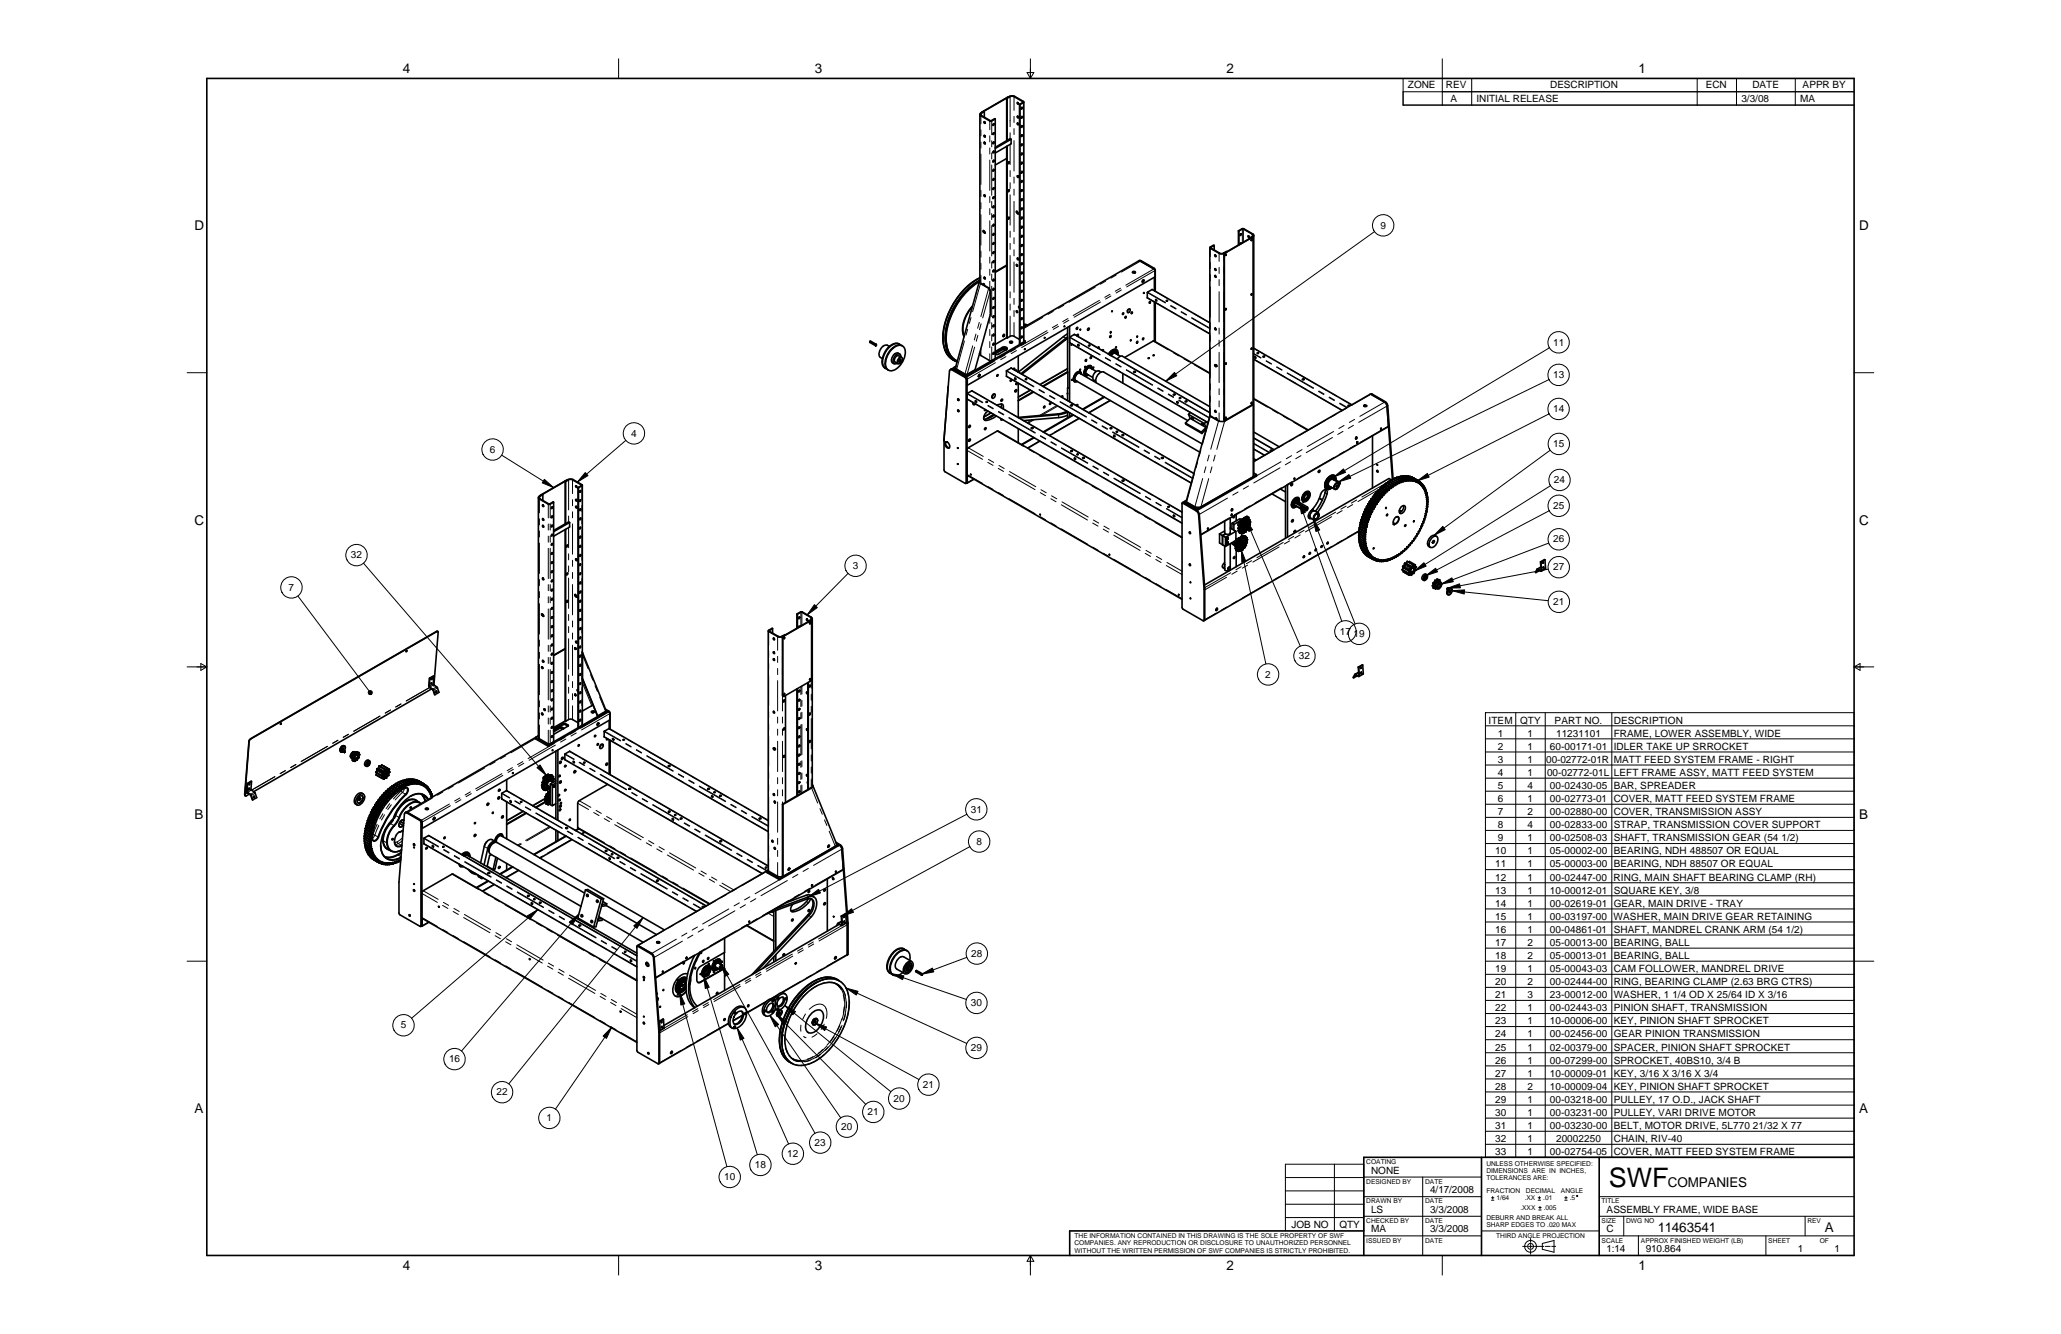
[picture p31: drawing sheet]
<svg xmlns="http://www.w3.org/2000/svg" width="432mm" height="279mm" viewBox="0 0 432 279" stroke-linecap="round" stroke-linejoin="round" font-family="sans-serif">
<defs><g id="words">
<text font-size="5.6" x="337.1" y="248.6">SWF</text>
<g font-size="2.8">
<text x="84.4" y="15.3">4</text>
<text x="170.7" y="15.3">3</text>
<text x="257" y="15.3">2</text>
<text x="343.3" y="15.3">1</text>
<text x="40.7" y="48.2">D</text>
<text x="389.5" y="48.2">D</text>
<text x="40.7" y="109.9">C</text>
<text x="389.5" y="109.9">C</text>
<text x="40.7" y="171.5">B</text>
<text x="389.5" y="171.5">B</text>
<text x="40.7" y="233.1">A</text>
<text x="389.5" y="233.1">A</text>
<text x="349.4" y="248.5">COMPANIES</text>
<text x="347.4" y="258">11463541</text>
<text x="382.3" y="258">A</text>
<text x="84.4" y="266">4</text>
<text x="170.7" y="266">3</text>
<text x="257" y="266">2</text>
<text x="343.3" y="266">1</text>
</g>
<g font-size="2.1">
<text x="295" y="18.5">ZONE</text>
<text x="302.9" y="18.5">REV</text>
<text x="303.9" y="21.3">A</text>
<text x="309.4" y="21.3">INITIAL RELEASE</text>
<text x="324.8" y="18.5">DESCRIPTION</text>
<text x="357.4" y="18.5">ECN</text>
<text x="364.8" y="21.3">3/3/08</text>
<text x="367.1" y="18.5">DATE</text>
<text x="377.2" y="21.3">MA</text>
<text x="377.7" y="18.5">APPR BY</text>
<text x="289.2" y="47.9">9</text>
<text x="325.4" y="72.4">11</text>
<text x="325.4" y="79.2">13</text>
<text x="325.4" y="86.3">14</text>
<text x="102.6" y="94.8">6</text>
<text x="132.2" y="91.4">4</text>
<text x="325.4" y="93.6">15</text>
<text x="325.6" y="101.2">24</text>
<text x="325.4" y="106.6">25</text>
<text x="325.4" y="113.6">26</text>
<text x="73.5" y="116.9">32</text>
<text x="178.7" y="119.2">3</text>
<text x="325.4" y="119.5">27</text>
<text x="60.5" y="123.7">7</text>
<text x="325.4" y="126.7">21</text>
<text x="280.7" y="132.9">17</text>
<text x="283.6" y="133.4">19</text>
<text x="265.1" y="141.9">2</text>
<text x="272.1" y="138.1">32</text>
<text x="311.9" y="151.6">ITEM</text>
<text x="313.8" y="154.3">1</text>
<text x="318.5" y="151.6">QTY</text>
<text x="320.1" y="154.3">1</text>
<text x="325.7" y="151.6">PART NO.</text>
<text x="326" y="154.3">11231101</text>
<text x="338.1" y="154.3">FRAME, LOWER ASSEMBLY, WIDE</text>
<text x="338.1" y="151.6">DESCRIPTION</text>
<text x="313.8" y="157">2</text>
<text x="313.8" y="159.8">3</text>
<text x="320.1" y="157">1</text>
<text x="320.1" y="159.8">1</text>
<text x="324" y="159.8">00-02772-01R MATT FEED SYSTEM FRAME - RIGHT</text>
<text x="324.7" y="157">60-00171-01 IDLER TAKE UP SRROCKET</text>
<text x="313.8" y="162.5">4</text>
<text x="313.8" y="165.2">5</text>
<text x="313.8" y="168">6</text>
<text x="320.1" y="162.5">1</text>
<text x="320.1" y="165.2">4</text>
<text x="320.1" y="168">1</text>
<text x="324.1" y="162.5">00-02772-01L LEFT FRAME ASSY, MATT FEED SYSTEM</text>
<text x="324.7" y="165.2">00-02430-05 BAR, SPREADER</text>
<text x="324.7" y="168">00-02773-01 COVER, MATT FEED SYSTEM FRAME</text>
<text x="203.4" y="170.2">31</text>
<text x="313.8" y="170.7">7</text>
<text x="313.8" y="173.5">8</text>
<text x="320.1" y="170.7">2</text>
<text x="320.1" y="173.5">4</text>
<text x="324.7" y="170.7">00-02880-00 COVER, TRANSMISSION ASSY</text>
<text x="324.7" y="173.5">00-02833-00 STRAP, TRANSMISSION COVER SUPPORT</text>
<text x="204.6" y="176.9">8</text>
<text x="313.2" y="178.9">10</text>
<text x="313.8" y="176.2">9</text>
<text x="320.1" y="178.9">1</text>
<text x="320.1" y="176.2">1</text>
<text x="324.7" y="178.9">05-00002-00 BEARING, NDH 488507 OR EQUAL</text>
<text x="324.7" y="176.2">00-02508-03 SHAFT, TRANSMISSION GEAR (54 1/2)</text>
<text x="313.2" y="181.7">11</text>
<text x="313.2" y="184.4">12</text>
<text x="320.1" y="184.4">1</text>
<text x="320.1" y="181.7">1</text>
<text x="324.7" y="184.4">00-02447-00 RING, MAIN SHAFT BEARING CLAMP (RH)</text>
<text x="324.7" y="181.7">05-00003-00 BEARING, NDH 88507 OR EQUAL</text>
<text x="313.2" y="187.2">13</text>
<text x="313.2" y="189.9">14</text>
<text x="320.1" y="189.9">1</text>
<text x="320.1" y="187.2">1</text>
<text x="324.7" y="189.9">00-02619-01 GEAR, MAIN DRIVE - TRAY</text>
<text x="324.7" y="187.2">10-00012-01 SQUARE KEY, 3/8</text>
<text x="313.2" y="192.6">15</text>
<text x="313.2" y="195.4">16</text>
<text x="320.1" y="192.6">1</text>
<text x="320.1" y="195.4">1</text>
<text x="324.7" y="192.6">00-03197-00 WASHER, MAIN DRIVE GEAR RETAINING</text>
<text x="324.7" y="195.4">00-04861-01 SHAFT, MANDREL CRANK ARM (54 1/2)</text>
<text x="203.5" y="200.4">28</text>
<text x="313.2" y="198.1">17</text>
<text x="313.2" y="200.8">18</text>
<text x="313.2" y="203.6">19</text>
<text x="320.1" y="203.6">1</text>
<text x="320.1" y="198.1">2</text>
<text x="320.1" y="200.8">2</text>
<text x="324.7" y="203.6">05-00043-03 CAM FOLLOWER, MANDREL DRIVE</text>
<text x="324.7" y="198.1">05-00013-00 BEARING, BALL</text>
<text x="324.7" y="200.8">05-00013-01 BEARING, BALL</text>
<text x="313.2" y="206.3">20</text>
<text x="313.2" y="209.1">21</text>
<text x="320.1" y="206.3">2</text>
<text x="320.1" y="209.1">3</text>
<text x="324.7" y="206.3">00-02444-00 RING, BEARING CLAMP (2.63 BRG CTRS)</text>
<text x="324.7" y="209.1">23-00012-00 WASHER, 1 1/4 OD X 25/64 ID X 3/16</text>
<text x="83.9" y="215.4">5</text>
<text x="203.4" y="210.7">30</text>
<text x="313.2" y="211.8">22</text>
<text x="313.2" y="214.5">23</text>
<text x="320.1" y="214.5">1</text>
<text x="320.1" y="211.8">1</text>
<text x="324.7" y="214.5">10-00006-00 KEY, PINION SHAFT SPROCKET</text>
<text x="324.7" y="211.8">00-02443-03 PINION SHAFT, TRANSMISSION</text>
<text x="203.4" y="220.2">29</text>
<text x="313.2" y="217.3">24</text>
<text x="313.2" y="220">25</text>
<text x="320.1" y="220">1</text>
<text x="320.1" y="217.3">1</text>
<text x="324.7" y="220">02-00379-00 SPACER, PINION SHAFT SPROCKET</text>
<text x="324.7" y="217.3">00-02456-00 GEAR PINION TRANSMISSION</text>
<text x="94.1" y="222.5">16</text>
<text x="193.3" y="227.9">21</text>
<text x="313.2" y="222.8">26</text>
<text x="313.2" y="225.5">27</text>
<text x="320.1" y="222.8">1</text>
<text x="320.1" y="225.5">1</text>
<text x="324.7" y="222.8">00-07299-00 SPROCKET, 40BS10, 3/4 B</text>
<text x="324.7" y="225.5">10-00009-01 KEY, 3/16 X 3/16 X 3/4</text>
<text x="104" y="229.4">22</text>
<text x="181.8" y="233.6">21</text>
<text x="187.2" y="230.8">20</text>
<text x="313.2" y="228.2">28</text>
<text x="313.2" y="231">29</text>
<text x="313.2" y="233.7">30</text>
<text x="320.1" y="231">1</text>
<text x="320.1" y="233.7">1</text>
<text x="320.1" y="228.2">2</text>
<text x="324.7" y="231">00-03218-00 PULLEY, 17 O.D., JACK SHAFT</text>
<text x="324.7" y="233.7">00-03231-00 PULLEY, VARI DRIVE MOTOR</text>
<text x="324.7" y="228.2">10-00009-04 KEY, PINION SHAFT SPROCKET</text>
<text x="114.5" y="234.8">1</text>
<text x="170.7" y="240">23</text>
<text x="176.3" y="236.7">20</text>
<text x="313.2" y="236.5">31</text>
<text x="313.2" y="239.2">32</text>
<text x="320.1" y="239.2">1</text>
<text x="320.1" y="236.5">1</text>
<text x="324.7" y="236.5">00-03230-00 BELT, MOTOR DRIVE, 5L770 21/32 X 77</text>
<text x="326" y="239.2">20002250</text>
<text x="338.1" y="239.2">CHAIN, RIV-40</text>
<text x="158.1" y="244.7">18</text>
<text x="164.9" y="242.3">12</text>
<text x="287.3" y="245.8">NONE</text>
<text x="313.2" y="241.9">33</text>
<text x="320.1" y="241.9">1</text>
<text x="324.7" y="241.9">00-02754-05 COVER, MATT FEED SYSTEM FRAME</text>
<text x="151.7" y="247.2">10</text>
<text x="299.6" y="249.9">4/17/2008</text>
<text x="270.6" y="257.2">JOB NO</text>
<text x="280.6" y="257.2">QTY</text>
<text x="287.3" y="254">LS</text>
<text x="299.6" y="254">3/3/2008</text>
<text x="336.6" y="254">ASSEMBLY FRAME, WIDE BASE</text>
<text x="287.3" y="258.1">MA</text>
<text x="299.6" y="258.1">3/3/2008</text>
<text x="336.6" y="258.1">C</text>
<text x="336.6" y="262.2">1:14</text>
<text x="344.8" y="262.2">910.864</text>
<text x="376.6" y="262.2">1</text>
<text x="384.3" y="262.2">1</text>
</g>
<g font-size="1.4">
<text x="286.3" y="243.8">COATING</text>
<text x="311.4" y="245.7">DIMENSIONS ARE IN INCHES,</text>
<text x="311.4" y="244.2">UNLESS OTHERWISE SPECIFIED:</text>
<text x="286.3" y="247.9">DESIGNED BY</text>
<text x="298.6" y="247.9">DATE</text>
<text x="311.4" y="247.2">TOLERANCES ARE:</text>
<text x="311.4" y="249.8">FRACTION</text>
<text x="313.5" y="251.4">1/64</text>
<text x="319.5" y="251.4">.XX</text>
<text x="319.7" y="249.8">DECIMAL</text>
<text x="323.3" y="251.4">.01</text>
<text x="327" y="249.8">ANGLE</text>
<text x="328.9" y="251.4">.5</text>
<text x="286.3" y="252">DRAWN BY</text>
<text x="286.3" y="256.1">CHECKED BY</text>
<text x="298.6" y="252">DATE</text>
<text x="298.6" y="256.1">DATE</text>
<text x="311.4" y="255.5">DEBURR AND BREAK ALL</text>
<text x="311.4" y="257">SHARP EDGES TO .020 MAX</text>
<text x="318.5" y="253.4">.XXX</text>
<text x="323.4" y="253.4">.005</text>
<text x="335.6" y="252">TITLE</text>
<text x="335.6" y="256.1">SIZE</text>
<text x="340.7" y="256.1">DWG NO</text>
<text x="378.7" y="256.1">REV</text>
<text x="225.1" y="259.3">THE INFORMATION CONTAINED IN THIS DRAWING IS THE SOLE PROPERTY OF SWF</text>
<text x="225.1" y="260.9">COMPANIES. ANY REPRODUCTION OR DISCLOSURE TO UNAUTHORIZED PERSONNEL</text>
<text x="225.1" y="262.4">WITHOUT THE WRITTEN PERMISSION OF SWF COMPANIES IS STRICTLY PROHIBITED.</text>
<text x="286.3" y="260.2">ISSUED BY</text>
<text x="298.6" y="260.2">DATE</text>
<text x="313.5" y="259.2">THIRD ANGLE PROJECTION</text>
<text x="335.6" y="260.2">SCALE</text>
<text x="343.8" y="260.2">APPROX FINISHED WEIGHT (LB)</text>
<text x="370.5" y="260.2">SHEET</text>
<text x="381.3" y="260.2">OF</text>
</g>
</g></defs>
<g fill="none" stroke="#000" stroke-width=".21">
<path d="M129.6 12.3v4.1M215.2 15.2h1.4l-.7 1.2zM215.9 12.3v4.1M294 16.4v5.6h94.5M302.2 19.2v2.8M302.2 12.3v6.9h86.3h-94.5M308.3 16.4v5.6M355.6 16.4v5.6M363.8 16.4v5.6M376.1 16.4v5.6M205.5 23.7h.1l-.1 2.2M205.5 27.2v1.3"/>
<path d="M205.5 29.7v1.3M205.5 32.3v6.3M205.5 39.9v1.3M205.8 23.5h.1M207.4 28.4v1.3M207.4 31v1.3M207.4 33.5v6.4M207.5 25.3l-.1 1.9M207.7 25.3l.1 2.9M207.8 29.5v1.3M207.8 32v1.3M207.8 34.6v6.3"/>
<path d="M211.2 20.3v.1M211.5 20.2l.1 6.3M211.6 27.8v1.3M211.6 30.2v4.3M211.6 35.7v1.3M211.6 38.3v1.2M212.4 24.4v1.3M212.4 26.9v1.3M212.4 29.5v6.3M212.4 37.1v1.3M212.4 39.6v1.3M212.6 20.2l-.2 2.9"/>
<path d="M214.4 25.6v1.3M214.4 28.2v1.2M214.4 30.7v6.4M214.4 38.3v1.3M214.4 21.3v3.1M205.2 58.9a13.7 13.7 0 0 0-4.3 4.1M205.3 58.8a13.7 13.7 0 0 0-4.3 3.9M205.3 58.2a12.7 12.7 0 0 0-4.6 4M205.4 59.4l-1.6 5.9M205.5 42.4v1.3M205.5 45v6.3M205.5 52.6v1.3"/>
<path d="M205.5 55.1v1.3M205.5 57.7v1.7M206.1 48.5l-.1 .1M206.3 48.7l-.1 .1M207.4 41.1v1.3M207.4 43.7v1.3M207.4 46.2v6.4M207.4 53.8v1.3M207.4 56.4v1.3M207.4 58.9v1.9M207.8 42.2v1.3M207.8 44.7v1.3"/>
<path d="M207.8 47.3v6.3M207.8 54.9v1.3M207.8 57.4v1.3M207.8 60v6.3M211.6 40.8v6.4M211.6 48.4v1.3M211.6 51v1.2M211.6 53.5v6.4M212.4 42.2v6.3M212.4 49.8v1.3M212.4 52.3v1.3M212.4 54.9v6.3"/>
<path d="M213.1 44.5h-.1M213.3 44.7h-.1M214.4 40.9v1.2M214.4 43.4v6.4M214.4 51v1.3M214.4 53.6v1.2M214.4 56.1v6.4M231.6 58.9l-1.1 .6M233.8 57.6l-1.1 .7M239.1 54.6l-4.2 2.4M241.8 56.3l-5.9 3.4M241.8 56.2l-.1 .1"/>
<path d="M242 56.7l-5.9 3.4M242 56.6h.1M253.6 51.8v1.9M253.6 55v1.3M253.6 57.5v1.3M255.4 56v1.3M255.4 58.5v1.3M255.5 53l-.1 1.7M256.3 53l.1 1.7M256.4 56v1.3M256.4 58.5v1.3M256.5 53.4v.1"/>
<path d="M256.8 52.9h.1M260.2 47.9l.1 2.9M260.6 47.9l-.1 2.8M262.1 49.8h.1M262.5 49h-.1l.1 .8M288 48.5l-43.8 31.3M39.2 78.1h4.1M197.9 67.8a8.7 8.7 0 0 0 .3 6.1M198.2 69.9l-.1 1.3M198.2 72.5l.4 1.2M198.4 68.4a8.6 8.6 0 0 0 .3 5.7M198.8 65.4l-.5 1.2"/>
<path d="M198.8 67.1l-.4 1.6M199.2 66l-.5 1.2M199.2 74.8l1.3 1M199.9 77.2l-.4 .3M199.9 77.1v.2M200 63.2l-.7 1.1M200.3 63.8l-.6 1.1M202.1 71.4l-1.7 5.9M202.4 79l-.2 .1M202.4 78.5v.3M202.6 78.5v.3M202.7 69l-.3 1.2"/>
<path d="M203.4 66.5l-.3 1.2M203.8 72.4l-1.6 6M204.2 72.7l-1.6 5.7M204.5 70l-.4 1.2M204.9 70.3l-.4 1.2M205.2 67.5l-.4 1.2M205.5 73v1.5M205.5 67.8l-.3 1.2M207.1 60.4l-1.6 5.9M207.4 66.3v1.4M207.4 69v1.3M207.4 71.5v1.3"/>
<path d="M207.4 74.1v1.4M207.5 60.9l-1.6 5.7M207.8 67.6v1.3M207.8 70.1v1.3M207.8 72.7v2.8M208.4 75.6l-5.9 3.5M208.6 76l-6.2 3.4M209.8 73.1v.2M210 72.7v.3M210.6 74.3l-1.1 .7M210.8 74.7l-1.1 .6M210.9 78.8l5.6 3.2"/>
<path d="M210.9 77.7l5.7 3.3M210.9 77.6l5.7 3.3M211.6 61.1v1.3M211.6 63.7v1.2M211.6 66.2v4.2M211.8 77.1l5.4 3.1M212.4 62.5v1.3M212.4 65v1.3M212.4 67.6v2.8M212.8 73.1l-1.1 .6M213 73.4l-1.1 .7M214.4 63.7v1.3"/>
<path d="M214.4 66.3v1.2M214.4 68.8v2.9M214.7 71.5v.3M218.5 66.5l-4 2.3M219.4 69.3l-5.5 3.1M219.6 69.6l-5.5 3.2M220.7 65.2l-1.1 .6M221.6 68l-1.1 .6M221.8 68.3l-1.1 .7M222.8 70.5l.5 .3-.1 .4M222.9 63.9l-1.1 .7M223.7 77.3l-5.4 3.1"/>
<path d="M223.8 66.7l-1.1 .7M223.9 67.1l-1.1 .6M224.1 70.7l6.4 3.6M224.1 71.8l6.2 3.6M224.1 70.6l6.4 3.7M225 70l6 3.5M229.4 60.2l-5.4 3.1M230.4 62.9l-5.5 3.2M230.5 63.3l-5.5 3.1M231.4 76l1.1 .6M231.6 75l1.1 .6M231.6 74.9l1.1 .6"/>
<path d="M232.1 74.1l1.1 .7M232.6 61.6l-1.1 .7M232.7 62l-1.1 .6M233.6 77.3l1.1 .6M233.8 76.2l1.1 .7M233.8 76.2l1.1 .6M234.3 75.4l1.1 .6M234.8 60.4l-1.1 .6M234.9 60.7l-1.1 .7M235.8 78.5l5.5 3.2M236 77.5l5.4 3.2M236 77.4l5.5 3.2"/>
<path d="M236.5 76.7l5.5 3.1M240.4 61.3l3.8 2.2M240.4 62.4l3.8 2.1M240.4 61.2l3.8 2.2M241.4 60.6l3.3 1.9M241.6 71.4l3.2 1.9M245.3 64.1l1.1 .6M245.3 65.2l1.1 .6M245.3 64l1.1 .6M245.8 63.2l1.1 .6M245.9 73.9l1.1 .6M247.5 65.4l1.1 .6"/>
<path d="M247.5 66.4l1.1 .7M247.5 65.3l1.1 .6M247.9 64.4l1.1 .7M248.1 75.2l1.1 .6M249.7 66.6l3.8 2.2M249.7 67.7l3.7 2.2M249.7 66.5l3.7 2.2M250.1 65.7l3.4 1.9M250.3 76.4l3.1 1.9M253.6 60.1v6.3M253.6 67.7v1.3M253.6 70.2v1.3"/>
<path d="M253.6 72.8v6.3M254.8 76.7l-.1 .1M255 76.7l-.1 .1M255.4 61.1v6.3M255.4 68.7v1.3M255.4 71.2v1.3M255.4 73.8v6.3M256.4 61.1v6.3M256.4 68.7v1.3M256.4 71.2v1.3M256.4 73.8v6.3M262.7 74.1l1.5 .9"/>
<path d="M262.7 72.9l2 1.2M262.7 74l1.5 .9M262.7 75.2l6.5 3.8M265.3 75.6l1.1 .7M265.3 75.6l1.1 .6M265.8 74.7l1.1 .7M267.5 76.9l1.1 .6M267.5 76.8l1.1 .7M268 76l1.1 .6M269.7 78.2l5.4 3.2M269.7 78.1l5.5 3.2M270.2 77.3l5.5 3.2"/>
<path d="M270.3 79.6l1.1 .6M324.5 79.5l-44 21.4M324.6 72.9l-45.1 27M388.5 78.1h4.1M105.1 95.3l10.9 6.8M131.1 92.2l-10.1 8.8M197.8 92.1h.1M197.8 92.3h.1M198.6 81.1h.1M202.6 99.4l3.2 1.8M202.6 99.8h.1M202.6 94.3l3.2 1.9"/>
<path d="M202.6 99.7h.1M202.6 82.5l3.3 1.9M202.6 83.6l3.3 1.8M202.7 82.4l3.2 1.9M202.9 93.8l3.1 1.8M203.6 81.9l2.8 1.5M206.1 87.9l.4 .2M206.9 96.8l1.1 .7M207 85l1.1 .6M207 86.1l1.1 .6M207 84.9l1.1 .6M207.1 96.2l1.1 .7"/>
<path d="M207.5 84.1l1.1 .6M207.7 86.5l-1.6 .9M208.9 90.3l5.6 3.2M209.1 98.1l1.1 .6M209.2 86.3l1.1 .6M209.2 87.4l1.1 .6M209.2 86.2l1.1 .6M209.3 97.5l1.1 .6M209.7 85.3l1.1 .7M209.7 85.3h.1M211.3 99.4l5.6 3.2M211.4 87.5l5.5 3.2"/>
<path d="M211.4 88.6l5.5 3.2M211.4 87.4l5.5 3.2M211.5 98.8l5.5 3.1M211.9 86.6l5.5 3.2M213.4 89.8h-.1M215.6 94.2l1.1 .6M215.9 81.7l-2.6 1.5M216.2 87.9l-1 .6M216.7 87.9l-1.3 .7M217.6 82.7l1.1 .6M217.7 81.7l1.1 .6M217.7 81.6l1.1 .6"/>
<path d="M217.8 92.4l-2.6 1.4M217.8 95.4l1.1 .7M218 91.4l1.1 .6M218 92.4l1.1 .7M218 91.2l1.1 .7M218.1 80.5l-.1 .1M218.3 80.8l1.1 .7M218.5 90.4l1.1 .7M219.8 83.9l1.1 .7M219.9 82.9l1.1 .7M219.9 82.8l1.1 .7M220 96.7l5.5 3.2"/>
<path d="M220.2 91l-.4 .2M220.2 92.6l1.1 .7M220.2 93.7l1.1 .6M220.2 92.5l1.1 .7M220.5 82.1l1.1 .6M220.7 91.7l1.1 .6M221.4 84.9l-3.6 2.1M221.6 86.7l.2 .1v.7M221.6 85l-3.4 2M222 85.2l5.5 3.2M222.1 84.2l5.5 3.2M222.1 84.1l5.5 3.2"/>
<path d="M222.4 93.9l5.5 3.1M222.4 95l5.5 3.1M222.4 93.8l5.5 3.2M222.7 83.4l5.5 3.2M222.9 93l5.5 3.2M223.7 83.9h-.1M223.7 83.6l-.3 .2M226 87.6l-5.1 3M228.6 89l1.1 .6M228.7 88l1.1 .6M228.7 87.9l1.1 .7M229 97.7l1.1 .6"/>
<path d="M229 98.8l1.1 .6M229 97.6l1.1 .6M229.3 87.2l1.1 .6M229.5 96.8l1.1 .6M230.8 90.3l1.1 .6M230.9 89.3l1.1 .6M230.9 89.2l1.1 .6M231.2 99l1.1 .6M231.2 98.9l1.1 .6M231.5 88.4l1.1 .7M231.7 98.1l1.1 .6M232.5 83.8l-4.5 2.6"/>
<path d="M233 91.6l5.5 3.1M233.1 90.6l5.5 3.1M233.1 90.4l5.5 3.2M233.7 89.7l5.5 3.2M233.9 99.3l5.5 3.2M239.6 95.4l1.1 .6M239.7 94.4l1.1 .6M239.7 94.3l1.1 .6M240.3 93.5l1.1 .6M241.8 96.6l1.1 .7M241.9 95.6l1.1 .7M241.9 95.5l1.1 .7"/>
<path d="M242.4 82.3l1.1 .7M242.5 94.8l1.1 .6M242.5 81.3l1.1 .7M242.6 81.2l1.1 .7M243.1 80.5l1.1 .6M244 97.9l5.6 3.3M244.1 96.9l5.7 3.3M244.1 96.8l5.8 3.3M244.6 83.6l1.1 .6M244.7 96.1l5.4 3.1M244.8 82.6l1.1 .6M244.8 82.5l1.1 .6"/>
<path d="M245.3 81.7l1.1 .7M246.8 84.9l6.3 3.6M247 83.9l6.3 3.7M247 83.8l6.3 3.7M247.5 83l6 3.4M250.2 99.2l-1.6 6M250.9 96.8l-.3 1.2M251.6 94.3l-.4 1.2M252.6 97.8l-.3 1.2M253.3 95.3l-.3 1.2M253.6 85.5v1.7l-1.7 5.9M253.6 80.4v1.3"/>
<path d="M253.6 82.9v1.3M253.9 97.8l-.3 1.2M254.6 95.3l-.3 1.3M255.3 88.2l-1.6 5.9M255.4 81.4v1.3M255.4 83.9v1.3M255.4 86.5v1.7M256.4 81.4v1.3M256.4 83.9v1.3M256.4 86.5v1.7M256.5 87.8h.1M256.6 88.2l-1.7 5.9"/>
<path d="M262.5 84.6v.1M262.7 94l2.2 1.3M262.7 91.8l4.2 2.4M262.7 83.6l2.9 1.7M262.7 93l3.2 1.8M262.7 92.8l3.3 1.9M263.2 99.5v.2M266.7 85.9l1.1 .7M266.7 94.4l-4 2.3M268.2 98l-5.5 3.2M268.4 96.7l-5.2 3M268.9 87.2l1.1 .6"/>
<path d="M268.9 93.1l-1.1 .7M270.4 96.7l-1.1 .6M270.6 95.4l-1.1 .7M271.1 88.5l2.8 1.6M271.1 91.9l-1.1 .6M272.5 80.9l1.1 .6M272.6 95.4l-1.1 .7M272.8 94.2l-1.1 .6M272.9 99.6l-1.1 .7M274.7 82.2l6.5 3.7M276.2 82l1.1 .6M276.3 81.9l1.1 .6"/>
<path d="M276.8 81.1l1.1 .6M277.7 88.1l-5.5 3.1M278.4 83.3l1.1 .6M278.5 83.2l1.1 .6M279 82.4l1.1 .6M279.2 91.6l-5.5 3.2M279.4 90.4l-5.5 3.1M279.5 95.8l-5.5 3.2M279.9 86.8l-1.1 .6M280.6 84.5l1.6 .9M280.7 84.4l1.6 .9M281.2 83.6l2 1.2"/>
<path d="M281.4 90.4l-1.1 .6M281.6 89.1l-1.1 .6M281.7 94.6l-1.1 .6M282.1 85.5l-1.1 .6M283.6 89.1l-1.1 .6M283.8 87.8l-1.1 .7M283.9 93.3l-1.1 .6M287.2 82.6l-4 2.3M287.5 82.5l-.2 .1M290.2 84.1l-5.3 3.1M290.7 85l-6 3.5M290.9 89.2l-5.9 3.4"/>
<path d="M324.5 86.7a2.25 2.25 0 0 0 3.9 .2 2.25 2.25 0 0 0-1.5-3.5 2.25 2.25 0 0 0-2.5 2.9l.1 .4-27.6 14M324.8 94.3l-24.3 17.8M76.2 118l38.3 44.4M113 103.9v3.5M113 108.7v1.2M113 111.2v1.3M113 113.7v6.4M113.3 103.7h.1M114.9 109.7v1.3M114.9 112.3v1.3M114.9 114.8v6.4M115 105.5l-.1 3"/>
<path d="M115.2 105.5l.1 3M115.3 109.7v1.3M115.3 112.3v1.3M115.3 114.8v6.4M118.7 100.6h.1M119 100.4l.1 .1v6.3M119.1 108.1v1.2M119.1 110.5v4.2M119.1 116v1.3M119.1 118.5v1.3M120 104.6v1.3M120 107.2v1.3"/>
<path d="M120 109.7v6.4M120 117.3v1.3M120 119.9v1.3M120.1 100.4l-.1 3M121.9 105.9v1.3M121.9 108.4v1.3M121.9 111v6.3M121.9 118.6v1.3M121.9 101.5v3.1M202.5 101.2h.1M202.6 101l-.2 .1M202.6 101h.1"/>
<path d="M204 100.3l-1.4 .7M206.9 101.9l1.1 .6M209.1 103.1l1.1 .7M211.3 104.4l5.6 3.2M218 108.2l1.1 .7M218 103.2l1.1 .6M218.1 102.6l1.1 .6M220.2 109.5l1.1 .6M220.2 104.5l1.1 .6M220.3 103.8l1.1 .7M222.4 110.8l5.4 3.2M222.4 105.7l5.4 3.2"/>
<path d="M222.5 105.1l5.5 3.2M226.6 100.5l1.1 .7M228.8 101.8l1.1 .6M228.9 114.6l1.1 .6M228.9 109.6l1.1 .6M229.1 108.9l1.1 .7M231 103.1l5.5 3.2M231.1 115.9l1.1 .6M231.1 110.8l1.1 .7M231.2 100l1.1 .7M231.3 110.2l1.1 .6M233.3 117.1l5.5 3.2"/>
<path d="M233.3 112.1l5.5 3.2M233.4 100.2l5.5 3.2M233.4 101.3l5.5 3.2M233.4 100.1l5.5 3.2M233.5 111.5l5.5 3.1M237.6 106.9l1.1 .6M239.8 108.2l1.1 .6M239.9 115.9l1.1 .6M240 104l1.1 .7M240 105.1l1.1 .6M240 103.9l1.1 .7M240.1 115.3l1.1 .6"/>
<path d="M240.5 103.1l1.1 .7M242 109.4l5.6 3.3M242.1 117.2l1.1 .6M242.2 105.3l1.1 .6M242.2 106.4l1.1 .6M242.2 105.2l1.1 .7M242.3 116.5l1.1 .7M242.7 104.4l1.1 .7M244.3 118.4l3.4 1.9M244.4 106.6l3.2 1.9M244.4 107.7l3.2 1.8M244.4 106.5l3.2 1.9"/>
<path d="M244.5 117.8l3.1 1.8M244.9 105.7l2.7 1.6M247.7 105.4h.1M247.9 105.3h.1M248 105.3l-.1 .1M248.3 105l-.4 .3M248.4 105.1v.2M250.9 106.5v.2M251 106.8l-.4 .2M251.1 106.5v.2M252 100.2l-1.7 6M253.2 100.2l-1.6 6"/>
<path d="M257.2 104.3l-6.1 3.5M257.5 108.5l-5.9 3.4M257.8 120l-5.4 3.1M258.9 114.2l.2 .1M258.9 114.7l.2 .1M259 113.7l.2 .1v.2l.1-.2M259 115l.2 .1M259.1 114.3v.2M259.1 114.8v.2M259.1 114.8l.1 .1M259.2 119.6l-1.1 .7M259.2 115.2l.1 .1"/>
<path d="M259.3 115.1l.1 .1M259.3 113.2l.2 .1M259.4 103.1l-1.1 .6M259.4 115.2l.3 .2M259.5 113.3l-.1 .2-.3-.1M259.5 112.9l.2 .2M259.5 110.5l.3 .1-.1 .2M259.5 110.9l.2 .2M259.5 113.3l-.1 .2M259.5 115.3h.2M259.6 110l.2 .1v.2M259.7 111.3l.2 .1"/>
<path d="M259.7 107.2l-1.1 .7M259.7 110.6v.2M259.7 111.1v.1M259.8 115.2h.3l5.1 23.9M259.8 111v.2M259.8 112.9l-.1 .1M259.9 112.6l.2 .1M259.9 111.4v.1M259.9 112.9l-.2 .2M259.9 110.1l-.1 .2M259.9 109.5l.2 .1-.1 .2-.2-.1M259.9 111.4l.4 .2"/>
<path d="M260 118.7l-1.1 .6M260 115.3h-.1M260.1 112.7h.1M260.1 109.2l.2 .2 .2-.2M260.2 109.6l-.2 .2M260.2 111.5l.1 .1M260.2 115.1h.1M260.2 112.6l-.1 .1M260.3 112.6l-.2 .2M260.3 112.4l.3 .1M260.4 108.6v.1M260.4 111.5h.3"/>
<path d="M260.5 114.9l-.2 .2M260.5 109.2l-.2 .1M260.5 115l-.2 .1M260.5 108.9h.1M260.6 108.5h.1M260.6 112.8a1.72 1.72 0 0 0-1.2 2M260.6 112.4l.4 .2M260.6 112.5l-.1 .1M260.7 114.7h.1M260.7 111.5h-.2M260.7 113.5a.68 .68 0 0 0-.6 1.1M260.8 108.9h.1"/>
<path d="M260.8 113.9a.44 .44 0 0 0-.6 0 .44 .44 0 0 0 0 .5l.2 .1M260.8 114.5l-.1 .2M260.8 108.4h.1M260.8 114.6l-.1 .1M260.8 111.3l.1 .1M260.9 112.5l.1 .1M260.9 112.6l.2 .1M261 108.8l11.4 26.5M261 114a.67 .67 0 0 0 .1-.8 .67 .67 0 0 0-.7-.3 1.44 1.44 0 0 0-.7 2.1l.3 .1 .6-.5M261 108.3h.1M261.1 114l-.1 .2M261.1 111.3l-.2 .1"/>
<path d="M261.1 111.2l-.2 .2M261.1 112.8l.1 .1M261.1 114.1l-.1 .2M261.1 108.6h.1M261.1 112.7l.1 .1M261.1 113l.2 .2M261.2 113.5v.2M261.2 113.1v.2M261.2 113.6v.2M261.2 109.1a1.69 1.69 0 0 0-1.1 2M261.3 109.8a.68 .68 0 0 0-.6 1M261.3 108.5h.1"/>
<path d="M261.4 118.4l-1.1 .6M261.4 110.8l-.1 .2 .2-.1M261.5 110.2a.41 .41 0 0 0-.6-.1 .41 .41 0 0 0-.1 .5l.1 .2h.2M261.5 108.9l.3 .3M261.5 108.8h.1M261.6 101.8l-1.1 .6M261.6 110.3a.66 .66 0 0 0 .1-.8 .66 .66 0 0 0-.7-.3 1.47 1.47 0 0 0-.7 2.1h.4l.6-.4M261.6 110.4l.1-.1-.1 .3M261.7 109l.1 .1M261.7 109.3l.2 .2M261.8 110l.1-.2-.1 .3M261.9 109.4v.2"/>
<path d="M261.9 106l-1.1 .6M262.2 117.4l-1.1 .7M268 114.6l-5.5 3.1M268.5 102.2l-5.5 3.1M268.8 113.6l-5.5 3.2M270.2 113.3l-1.1 .6M270.2 119.5l-1.1 .7M270.7 100.9l-1.1 .6M271 112.4l-1.1 .6M271.1 105.7v.1M271.4 105.1v.1M271.6 104.9a.57 .57 0 0 0-.5 .7 .48 .48 0 0 1 .1-.5 .48 .48 0 0 1 .5-.2"/>
<path d="M271.7 104.8h.1M271.9 105l-.1-.1a.62 .62 0 0 0-.7 .1 .62 .62 0 0 0 0 .8h.2M272.1 105.2a.63 .63 0 0 0-.2-1 .63 .63 0 0 0-.9 .4 1.04 1.04 0 0 0 0 1.7l.6-.3M272.2 105.1l8.9 25M272.4 112l-1.1 .7M273.2 111.1l-1.1 .6M273.3 103.4a.63 .63 0 0 1 .9-.4 .63 .63 0 0 1 .2 .9 1.15 1.15 0 0 1-1.4 1.1l-.1-.8zM273.5 103.7a.39 .39 0 0 1 .6-.2 .39 .39 0 0 1-.1 .7v.1a.4 .4 0 0 1-.6 .3 .4 .4 0 0 1-.1-.7zM273.9 103.5a.66 .66 0 0 1-.5 1M274.2 108.1l-.1 .1M274.2 103a1.37 1.37 0 0 0-1.2 2.1M274.9 106.7l.1 .2"/>
<path d="M275.1 108.8l8.8 21.9M275.3 108.5l.1 .3h.3M275.4 108.7h.1M275.5 107a1.04 1.04 0 0 0-.9 1.5M275.6 107.7a.45 .45 0 0 1 .7-.2 .45 .45 0 0 1 0 .7 .61 .61 0 0 1-.4 .6 .61 .61 0 0 1-.7-.1l.1-.6zM276 107.5l.2 .2M276.1 107.6h.1M276.2 107.4a1.02 1.02 0 0 0-.9 1.5M276.5 104.3l.6 .3M276.8 115.7l-5.5 3.2M277.6 103.2l.4 .2M279 108.2l-5.5 3.2"/>
<path d="M279 114.4l-1.1 .7M279.8 107.3l-5.5 3.1M281.2 107l-1.1 .6M281.2 113.2l-1.1 .6M282 106l-1.1 .6M283.4 105.7l-1.1 .6M284.2 104.7l-1.1 .7M284.7 111.2l-2.4 1.3M284.9 111.9l1.1 .6M284.9 111.4l1.2 .7M284.9 110.8l1.2 .7M285 110.3l1.2 .7"/>
<path d="M285.1 110.3l1.1 .7M285.1 109.8l1.2 .7M285.2 109.7l1.1 .7M285.2 109.2l1.2 .7M285.3 109.2l1.2 .7M285.4 108.7l1.2 .7M285.5 108.6l1.1 .7M285.5 108.6l1.2 .6M285.6 108.2l1.2 .7M285.6 108.1l1.2 .7M285.7 108l1.2 .7M285.8 107.6l1.2 .7"/>
<path d="M285.9 112.9l.1 .1M285.9 107.5l1.2 .7M285.9 113.4l.2 .1M286 112.9l.1 .1M286 111.4l.2 .1M286 111.9l.1 .1M286 112.4l.1 .1M286 113.9l.2 .1M286 113.4h.1M286 107.1l1.2 .7M286 112.4h.1M286 112.9h.1"/>
<path d="M286.1 107l1.2 .7M286.1 113.8l.1 .1M286.1 111.9h.1M286.1 113.3h.1M286.1 114.3l.1 .1M286.1 106.9l1.2 .7M286.1 113.8h.1M286.1 111.4h.1M286.2 110.8h.1M286.2 114.7l.1 .1M286.2 114.2l.1 .1M286.3 106.5l1.2 .7"/>
<path d="M286.3 114.7h.1M286.3 110.3h.1M286.3 114.6h.1M286.4 106.4l1.2 .7M286.4 115.1l.1 .1M286.4 109.7l.1 .1M286.5 115v.1M286.5 115.4l.2 .1M286.6 106l1.1 .7M286.6 106l1.2 .7M286.6 115.4h.1M286.7 105.9l1.1 .7"/>
<path d="M286.7 115.8h.2M286.8 115.7l.1 .1M286.8 115.7h.1M286.9 105.5l1.2 .7M286.9 116.1h.2M287 105.4l1.1 .7M287 105.3l1.1 .7M287 116l.1 .1M287 116h.1M287.2 116.3l.1 .1M287.2 105l1.2 .6M287.3 104.8l1.2 .7"/>
<path d="M287.3 104.9l1.2 .7M287.3 116.3h.1M287.4 116.6h.2M287.5 116.5h.1M287.5 104.5l1.2 .7M287.6 104.4l1.2 .7M287.6 104.3l1.2 .7M287.7 116.8h.1M287.8 116.7v.1M287.8 116.7h.1M287.9 104l1.2 .7M288 103.9l1.1 .7"/>
<path d="M288 103.8l1.2 .7M288 116.9l.1 .1M288.2 103.5l1.3 .7M288.3 103.5l1.2 .7M288.3 103.4l1.2 .7M288.4 117.1h.1M288.6 103.1l1.2 .7M288.7 117.2h.1M288.7 103l1.2 .7M289.1 117.2l.1 .1M289.1 102.6l1.2 .7M289.1 102.4l-4.6 2.7"/>
<path d="M289.4 117.3h.1M289.5 102.3l1.2 .6M289.5 102.2h-.1M289.5 102.2l1.2 .7M289.8 117.3h.1M289.9 101.9l1.2 .7M289.9 101.8l1.2 .7M290.1 103.3l.1 .1M290.2 117.2l.1 .1M290.3 101.5l1.2 .7M290.5 103h.1M290.6 117.1l.1 .1"/>
<path d="M290.7 101.2l1.3 .7M290.8 101l-5.5 3.1M291 102.6h.1M291.1 117v.1M291.2 100.9l1.2 .7M291.2 100.7l-.2 .1M291.3 102.1l.2 .2M291.4 102.3h.1M291.5 116.9h.1M291.5 100.5v.1M291.7 101.9h.2M291.8 102h.1"/>
<path d="M291.9 116.7h.1M292.2 101.6l.1 .1M292.2 101.7h.1M292.3 116.5h.1M292.6 101.3l.2 .1M292.6 101.5h.1M292.6 101.4h.2M292.8 116.2v.1M293 101l.2 .2M293.1 101.2v.1M293.1 101.2h.1M293.2 107.1l.3 .2"/>
<path d="M293.2 116h.1M293.5 101.1h.1M293.5 101h.1M293.5 100.9l.1 .1M293.6 115.7h.1M293.9 100.9h.1M293.9 100.8l.1 .1M294 119l1.3 .7M294 115.3h.1M294.2 118.5l1.2 .7M294.3 118.3l1.2 .7M294.3 100.8h.1"/>
<path d="M294.3 100.7l.1 .1M294.4 115h.1M294.6 117.9l1.3 .8M294.7 100.7v.1M294.7 100.7h.1M294.7 100.6l.2 .1M294.8 114.6h.1M295.1 100.6h.1M295.1 100.7h.1M295.2 114.2h.1M295.3 119.6v.1a.37 .37 0 0 0 .2 .4 .37 .37 0 0 0 .5-.1M295.5 100.6h.1"/>
<path d="M295.5 119.2l-.2 .4M295.5 100.7h.1M295.6 119.8a.5 .5 0 0 1 0-.6 .5 .5 0 0 1 .6-.1v.4l-.5 .3M295.6 113.7h.1M295.7 118.9a.45 .45 0 0 1 .7-.2 .45 .45 0 0 1 0 .7 .6 .6 0 0 1-.4 .6 .6 .6 0 0 1-.6-.1v-.4zM295.8 100.7h.1M295.9 100.6l.1 .1M296 113.2v.1M296.1 119v.4l-.4 .4M296.1 118.5l.2 .1M296.1 118.7l-.6 .4M296.2 118.7l.3 .1"/>
<path d="M296.2 100.7l.1 .1M296.2 100.8h.1M296.3 119.7l-.3 .3M296.3 112.8h.1M296.4 118.8l.1 .4M296.5 119.3l-.2 .3M296.5 100.9h.1M296.5 100.8l.2 .1M296.7 112.3h.1M296.8 101h.1M296.9 101h.1M297.2 101.1l.1 .1"/>
<path d="M297.4 101.3l.1 .1M297.4 110.9h.1M297.7 101.6l.1 .1M297.7 110.4h.1M297.9 101.9h.1M297.9 109.8v.1M298.1 102.2h.1M298.1 109.3h.1M298.3 102.5l.1 .1M298.3 108.8h.1M298.5 102.9h.1M298.5 108.2h.1"/>
<path d="M298.6 103.3h.1M298.6 107.7h.1M298.7 103.7h.1M298.7 107.1h.1M298.8 104.1l.1 .1M298.8 106.6h.1M298.9 106.1h.1M298.9 104.6h.1M298.9 105.1h.1M298.9 105.6h.1M322 119.3h.1M322.8 118.8l-.6 .4v.1"/>
<path d="M323.8 119l-.9 .4-.1 .2M324.4 119.2l-21 4M324.5 113.7l-22.6 8.6M324.6 107l-25.9 13.6M324.8 101.7l-28.4 17.9M39.2 139.7h4.1M42.1 139l1.2 .7-1.2 .7zM62.4 124.8l15.2 20.3M91.4 132.2l.1 .1M113 134.1v1.2M113 136.6v1.3M113 139.1v6.4"/>
<path d="M113 121.4v1.2M113 123.9v1.3M113 126.4v6.4M113.6 128.8l-.1 .1M113.8 129l-.1 .1M114.9 122.4v1.3M114.9 125v1.3M114.9 127.5v6.4M114.9 135.1v1.3M114.9 137.7v1.3M115.3 122.4v1.3M115.3 125v1.3"/>
<path d="M115.3 127.5v6.4M115.3 135.1v1.3M115.3 137.7v1.3M119.1 121.1v6.3M119.1 128.7v1.3M119.1 131.2v1.3M119.1 133.8v6.3M120 122.4v6.4M120 130v1.3M120 132.6v1.3M120 135.1v6.4M120.6 124.7l-.1 .1"/>
<path d="M120.8 125h-.1M121.9 121.1v1.3M121.9 123.7v6.3M121.9 131.3v1.3M121.9 133.8v1.3M121.9 136.4v6.3M122 137.1l1.2 3M161 132l.1 .1-.1 3M161 136.4v1.3M161 138.9v1.3M162.9 137.5v1.2M163 133.3l-.1 2.9"/>
<path d="M163.8 133.3l.1 2.9M163.9 137.5v1.2M163.9 133.7h.1M164.3 133.1v.1M167.7 128.2l.1 2.9M168.1 128.2l-.1 2.8M169.7 130v.1M170 129.3h-.1l.1 .8M177.7 120.1l-8.6 8.7M239.9 120.9l1.1 .7M242.1 122.2l1.1 .7M244.3 123.5l3.4 1.9"/>
<path d="M254.8 128.4l-2.5 1.5M257 120.9l-4.6 2.6M257 127.1l-1.1 .7M259.2 125.9l-1.1 .6M265.8 122.1l-5.5 3.1M268 120.8l-1.1 .6M295.2 120l.1 .1M295.6 120.2h.1M300.2 122.5l.2 .1M300.3 122.9l.2 .1M300.3 122.2l.2 .1M300.4 122l.2 .2"/>
<path d="M300.6 121.8l.2 .1M300.6 122.8l.2 .2M300.7 123.1l.1 .1M300.9 121.5l.3 .1M301.2 121.8h.2M301.3 121.5l.2 .1M304.2 123.7l20.2 2.1M388.5 139.7h4.1M388.5 139.7l1.2-.7v1.4zM52.2 155.3h.1M52.5 154.7v.1M68.6 156.3l-5.5 3.2"/>
<path d="M70.8 155l-1.1 .7M73 153.8l-1.1 .6M73.8 158.6l.2 .2M73.9 158.3l.2 .2M73.9 159l.2 .2M74 158.2l.2 .1M74.1 157.9l.3 .1M74.2 159.2l.2 .1M74.3 157.7h.2M74.5 157.6l.3 .1M74.7 159.1l.1 .1M74.9 157.6l.2 .2"/>
<path d="M75.2 158l.1 .1M79.6 150l-5.5 3.2M81.8 148.7l-1.1 .7M84 147.4l-1.1 .7M90 144l-4.9 2.8M90.8 143.2l-1 .5M90.9 143.4l-.9 .6M90.9 143.5h.1M91.5 143.8l-.8 .6M91.7 144.1l-1 .5M103.7 159.6l-1.1 .6M105.9 158.3l-1.1 .6"/>
<path d="M109.5 159.5l-1.1 .6M109.7 159.9l-1.1 .6M112.2 154.7l-5.2 3M112.3 154.5v.3M113 146.8v1.2M113 149.3v1.3M113 151.8v2.9M114.7 156v.2M114.9 140.2v6.4M114.9 147.8v1.3M114.9 150.4v1.3M114.9 152.9v2.9"/>
<path d="M115 156v.2M115.3 140.2v6.4M115.3 147.8v1.3M115.3 150.4v1.3M115.3 152.9v2.9M116.1 155.7l-5.5 3.2M116.4 156.1l-5.6 3.1M118 151.5v.3M118.3 158l1.9 1.1M118.3 159.1l1.5 .8M118.3 154.4l-1.1 .7M118.4 157.9l1.9 1.1"/>
<path d="M118.4 151.5v.3M118.6 154.8l-1.1 .6M119 151.8v.3M119.1 141.4v1.3M119.1 143.9v1.3M119.1 146.5v4.2M119.3 157.4l1.6 .9M120 142.7v1.3M120 145.3v1.3M120 147.8v2.9M120.5 153.2l-1.1 .6M120.7 153.5l-1.1 .7"/>
<path d="M121.3 159.7l1.1 .6M121.4 159.6l1.1 .7M121.9 144v1.3M121.9 146.5v1.3M121.9 149.1v2.9M122 158.9l1.1 .6M122 143l2 4.8M123.7 141.3l.5 1.2M124.7 143.6l.5 1.2M125.6 146l1.3 3M126.6 153.2l3.4 2M126.6 154.3l3.4 2"/>
<path d="M126.6 153.1l3.4 2M127.1 149v.2M127.6 152.6l2.9 1.7M127.6 149.1l-6 3.4M127.6 149l-.1 .1M127.7 149.5l-5.9 3.4M127.8 149.3v.1M131.1 156.9l1.1 .6M131.1 155.8l1.1 .7M131.1 155.7l1.1 .7M131.6 154.9l1.1 .7M133.3 158.2l1.1 .6"/>
<path d="M133.3 157.1l1.1 .6M133.3 157l1.1 .6M133.8 156.2l1.1 .6M135.5 159.4l5.5 3.2M135.5 158.4l5.5 3.1M135.5 158.3l5.5 3.1M136 157.5l5.5 3.2M161 141.5v6.3M161 149.1v1.3M161 151.6v1.3M161 154.2v6.3M162.3 157h-.1"/>
<path d="M162.4 157h.1M162.9 140v1.3M162.9 142.6v6.3M162.9 150.2v1.2M162.9 152.7v1.3M162.9 155.3v6.3M163.9 140v1.3M163.9 142.6v6.3M163.9 150.2v1.2M163.9 152.7v1.3M163.9 155.3v6.3M163.9 145.6h.1"/>
<path d="M167.8 143.8v1.7M167.8 146.7v1.3M167.8 149.3v1.3M167.8 151.8v6.4M167.8 159.4v1.3M168 143.7v1.7M168 146.6v1.3M168 149.2v1.3M168 151.7v6.4M168 159.3v1.3M169.2 153h-.1M170 142.4v1.7"/>
<path d="M170 145.4v1.3M170 148v1.2M170 150.5v6.3M170 158.1v1.3M283.8 141.3l.2 .1M284.6 140.9l-.6 .3v.2M284.7 141.5l-.1 .2M285.6 141l-.9 .5M311.2 149.3h77.3v93.1h-77.3zM311.2 152h77.3M311.2 154.7h77.3M311.2 157.5h77.3"/>
<path d="M317.6 149.3v93.1M323.7 149.3v93.1M337.7 149.3v93.1M51.3 166.5h.1M51.3 166.3l.5-.3-.5 .3M52.6 165.3l-1 .4M52.7 165.5l-.9 .6M53.3 165.9l-.8 .6M53.5 166.1l-.9 .5M57.6 162.7l-4.9 2.8M59.8 161.4l-1.1 .6M62 160.1l-1.1 .7"/>
<path d="M75.8 166.6a.95 .95 0 0 1-.9 1.5M75.9 166.7a1.08 1.08 0 0 1-.9 1.5M76.5 175.3l1.2 .7M76.5 174.9l1.2 .6M76.6 174.3l1.2 .7M76.7 173.8l1.2 .7M76.7 173.8l1.2 .6M76.8 173.3l1.2 .7M76.8 173.2l1.2 .7M76.9 172.7l1.2 .7M77 172.7l1.1 .7M77 172.2l1.3 .7"/>
<path d="M77.1 172.1l1.2 .7M77.1 172l1.2 .7M77.2 171.7l1.2 .6M77.3 171.6l1.2 .7M77.3 171.5l1.2 .7M77.4 171.1l1.2 .7M77.5 171.1l1.2 .6M77.5 176.4l.2 .1M77.5 171l1.2 .7M77.6 176.9l.1 .1M77.6 175.4l.2 .1M77.6 175.9l.1 .1"/>
<path d="M77.6 176.4h.1M77.6 177.4h.2M77.6 174.9l.2 .1M77.7 176.8l.1 .1M77.7 170.6l1.2 .7M77.7 175.9h.1M77.7 176.4h.1M77.7 177.3l.1 .1M77.7 170.5l1.2 .7M77.7 175.4h.1M77.7 177.8l.2 .1M77.7 176.8h.1"/>
<path d="M77.8 170.4l1.2 .7M77.8 177.3h.1M77.8 174.8v.1M77.8 177.7l.1 .1M77.9 174.3h.1M77.9 178.2l.1 .1M77.9 177.7h.1M77.9 178.1l.1 .1M77.9 170l1.2 .7M78 173.8h.1M78 178.1h.1M78 170l1.2 .7"/>
<path d="M78 178.6h.1M78 169.9l1.2 .7M78.1 173.2l.1 .1M78.1 178.5l.1 .1M78.1 178.5h.1M78.1 174.8l.4 .1M78.1 174.8v.1M78.2 178.9l.1 .1M78.2 169.5l1.2 .7M78.3 169.5l1.2 .7M78.3 178.9h.1M78.3 169.4l1.2 .7"/>
<path d="M78.4 179.3h.1M78.4 179.2l.1 .1M78.5 179.2h.1M78.5 174.9l-.5 .7M78.5 174.9l.8 .4M78.5 169l1.3 .6M78.6 179.6h.1M78.6 168.8l1.2 .7M78.6 168.9l1.2 .6M78.7 179.5v.1M78.8 179.8l.2 .1M78.9 168.4l1.2 .7"/>
<path d="M78.9 179.8h.1M78.9 168.3l1.2 .7M79 161.5l1.2 .7M79 161.9l1.2 .8M79 172.7l-.9 2.1M79.2 168l1.2 .7M79.3 167.8l1.2 .7M79.3 167.9l1.2 .7M79.4 172.9l-.9 2M79.4 160.8l1.2 .7M79.5 167.5l1.3 .7M79.6 167.4l1.2 .7"/>
<path d="M79.6 167.3l1.2 .7M79.7 160.5l1.3 .8M79.8 177.4h.1M79.9 167l1.2 .7M80 167l1.2 .6M80 166.9l1.2 .7M80.2 176.1l.9 .4M80.2 170.4l-.6 1.1M80.3 162.6l.1 .2M80.3 162.1v.4M80.3 166.6l1.2 .7M80.3 162.8l.1 .1"/>
<path d="M80.3 166.5l1.3 .7M80.4 166.5l1.2 .6M80.4 162.8h.2M80.5 162.8h.1M80.5 161.7l-.2 .4M80.6 170.6l-.7 1.1M80.8 166.1l1.1 .7M80.8 166.1l1.2 .6M80.8 162.8h.1M80.9 161.4l-.3 .2M81.1 162.3l-.4 .2M81.1 161.8l.1 .4"/>
<path d="M81.1 165.7l1.2 .7M81.2 165.7l1.2 .6M81.2 161.3h.1M81.2 161.4h-.3M81.2 162.2a.31 .31 0 0 0-.1-.5 .31 .31 0 0 0-.4 .3 .31 .31 0 0 0-.1 .5 .31 .31 0 0 0 .5-.1M81.2 161.4l.2 .2M81.4 161.5a.68 .68 0 0 0-.8 0 .68 .68 0 0 0-.3 .7v.4l.1 .2M81.4 161.6v.1M81.6 165.4l1.1 .7M81.6 165.3l1.2 .7M81.6 168.3l-.7 1.1M81.7 172.4l.9 .6"/>
<path d="M81.8 166.8l.1 .1M82 168.6l-.8 1M82 165l1.2 .7M82.2 166.5h.1M82.4 164.7l1.2 .7M82.6 166.1h.1M82.8 170.8l.9 .4M82.8 164.4l1.2 .7M83 165.6l.1 .1M83 165.8h.1M83.2 176.3l-.5 .2M83.2 176.3l.2 .4"/>
<path d="M83.3 179l.7 .4M83.4 165.3l.2 .1M83.4 176.7l-.6 .2M83.4 176.7l.8 .4M83.5 165.5h.1M83.7 174.3h.1M83.8 165.1l.2 .1M83.9 165.2h.1M84 165.7l-1.6 1.6M84.2 164.7l.3 .2M84.3 165.3l-.3 .4M84.3 176.1l-.9 .6"/>
<path d="M84.3 164.8l.1 .1M84.3 165h.1M84.3 175.5l-1.1 .8M84.7 164.5l.2 .2M84.7 164.7h.1M84.7 164.7l.1 .1M84.8 165.1l-.2 .4a.33 .33 0 0 1-.1 .3 .33 .33 0 0 1-.4 0l-.1-.1M84.9 165h.1M85 166.4l-.7-.4-1.5 1.6M85.1 164.4l.2 .1M85.1 164.5h.1M85.1 164.5l.1 .1"/>
<path d="M85.6 164.3h.1M85.6 164.4h.1M86 164.3h.1M86 164.2h.1M86.4 164.2h.1M86.4 164.1l.1 .1M86.8 164.1v.1M86.8 164.2h.1M86.8 164.1h.1M87.1 164.2h.1M87.1 164.1h.2M87.1 164.1l.1 .1"/>
<path d="M87.5 164.2h.1M87.5 164.1l.1 .1M87.9 164.3h.1M87.9 164.2l.1 .1M88.1 171.8l-.1 .1M88.2 164.4h.1M88.2 164.3l.1 .1M88.2 171.8v.1M88.5 164.5h.1M88.5 164.4l.1 .1M88.6 166.8l.9 .3M88.8 176.7l3.1 1.8"/>
<path d="M88.8 164.6l.1 .1M88.8 175.6l3.1 1.8M88.9 175.5l3 1.8M89.1 164.8l.1 .1M89.3 165.1h.2M89.6 165.4h.1M89.8 175l2.6 1.5M89.8 165.7h.1M90 166l.1 .1M90.2 166.4h.1M90.3 166.8h.1M90.6 167.2l-5.4 3.1"/>
<path d="M92.8 165.9l-1.1 .6M93 179.1l1.1 .6M93 178l1.1 .7M93 177.9l1.1 .6M93.5 177.1l1.1 .7M94.1 168.4l-5.9 3.4M94.4 168.8l-5.9 3.4h-.3M95 164.6l-1.1 .7M95.2 179.3l1.1 .6M95.2 179.2l1.1 .6M95.7 178.4l1.1 .6M96.4 167.1l-1.1 .7"/>
<path d="M96.6 167.5l-1.1 .6M97.9 179.7l5.5 3.1M98.6 165.9l-1.1 .6M98.7 166.2l-1.1 .7M101.5 177.3l.7 .4M101.5 160.8l-5.4 3.2M105.1 167.3l1.2 .7M105.1 166.2l1.6 1M105.1 174.7a1.36 1.36 0 0 0-1.4 1.5M105.2 166.1l1.6 1M105.2 162.1l-5.5 3.1M105.3 162.4l-5.5 3.2"/>
<path d="M105.4 175.2a.61 .61 0 0 0-.6-.5 .61 .61 0 0 0-.6 .5l-.4 1M106.1 165.6l1.7 1M107.4 160.8l-1.1 .6M107.4 168.6l1.1 .6M107.5 161.1l-1.1 .7M107.8 167.8l1.1 .6M107.9 167.7l1.1 .7M108.9 167.2l1.1 .6M109 176.7l-.6 .3M109.2 176.8l-.6 .3M109.6 169.9l1.1 .6M109.7 170l-3.5 2"/>
<path d="M110 169.1l1.1 .6M110.1 169l1.1 .6M111 168.5l1.1 .6M111.8 171.1l5.5 3.2M112.2 170.3l5.6 3.2M112.3 170.3l5.5 3.1M113.2 169.7l5.5 3.2M113.6 164.3l.2 .3M113.6 164.7l.2 .1M113.6 179.3l-.5 .4M113.7 163.7l.3 .2M113.7 165.1l.3 .1"/>
<path d="M113.8 164.9l.1 .1M113.9 164.8v.2M113.9 164.4v.2M113.9 163.9v.2M114 165.2v.1M114 165.2h.1M114 163.9l-.1 .2M114 163.2l.2 .2M114.1 165.3l.2 .1M114.1 162.6v.1M114.1 167.4l-2.4 1.4M114.2 164.1a.63 .63 0 0 0 .1 .9 .63 .63 0 0 0 .9-.2"/>
<path d="M114.2 167.3l.2 .1v.2M114.2 163.4l-.1 .2M114.2 167.7l.3 .3M114.3 165.4h.1M114.3 163.4l-.2 .2-.2-.2M114.3 165.3l.1 .1M114.3 162.5h.1M114.4 166.8l.2 .1-.1 .2M114.4 168.1l.2 .1M114.4 162.8h.1M114.5 167.8v.2M114.5 167.4v.2"/>
<path d="M114.5 166.4l.2 .2M114.6 166.9l-.1 .2M114.6 163.4a.65 .65 0 0 1 .6-.5 .65 .65 0 0 1 .6 .5v.4M114.6 168.2l.4 .1M114.6 162.7h.1M114.6 166.2l.3 .2M114.6 168.1l.1 .2M114.6 162.3h.1M114.8 165.3l-.2 .1M114.8 167.1v.7l.2 .3h.3M114.8 165.3h-.3M114.8 166l.3 .1 .1-.1"/>
<path d="M114.8 166.4l-.1 .1M114.9 162.6v.1M114.9 168.4h.1M114.9 166.4l-.2 .2M115.1 162.5v.1M115.1 168.3l.2 .1M115.1 173.1l-5 2.9M115.2 165.1l-.2 .1M115.2 165.9l-.1 .2M115.2 165l-.2 .1M115.2 165.6l.1 .1M115.3 166.3l-.1 .1"/>
<path d="M115.3 166.2l-.5 .8v.9M115.3 162.9a1.69 1.69 0 0 0-1.1 2M115.4 162.5l.2 .1M115.4 173.2l-5.1 2.9M115.5 162.6l.4 .3M115.6 162.6h.1M115.8 162.8l.1 .2M115.9 163.1l.1 .3M115.9 163.6v.3M116 163.1v.2M116 163.6v.2M118.4 174.9l1.1 .7"/>
<path d="M118.9 174.1l1.1 .7M118.9 174.1l1.1 .6M119.8 175.8l-5.1 2.9M119.8 173.5l1.1 .7M120.6 176.2l1.1 .6M120.9 160.5l1.1 .7M121 173.2l5.6 3.3M121 168.2l2.3 1.3M121.1 175.4l1.1 .6M121.1 175.3l1.1 .7M121.3 167.7l2.5 1.4M122 174.8l1.1 .7"/>
<path d="M122.4 174.2l-.6 .4M122.8 177.5l5.5 3.2M123.1 161.8l1.1 .6M123.3 176.7l5.4 3.2M123.3 176.6l5.5 3.2M123.5 161l1.1 .6M123.6 160.9l1.1 .6M124.2 160.2l1.1 .6M124.2 176.1l5.6 3.2M124.4 170.2l1.1 .6M124.9 169.7l1.1 .7M125.3 163.1l5.5 3.1"/>
<path d="M125.7 162.2l5.5 3.2M125.8 162.2l5.5 3.2M126.4 161.4l5.5 3.2M126.6 171.4l1.1 .7M127.1 171l1.1 .6M127.7 177.1l1.1 .7M128.8 172.7l5.5 3.2M129.3 172.3l5.5 3.2M129.9 178.4l1.1 .6M130.9 179.9l1.1 .6M131.9 166.9l1.1 .6M132.1 179.7l5.5 3.1"/>
<path d="M132.3 166.1l1.1 .6M132.4 166l1.1 .6M133 165.2l1.1 .7M134.1 168.1l1.1 .7M134.5 167.3l1.1 .7M134.6 167.3l1.1 .6M135.2 166.5l1.1 .7M135.4 176.5l1.1 .7M135.9 176.1l1.1 .6M136.3 169.4l5.5 3.2M136.7 168.6l5.5 3.2M136.8 168.5l5.5 3.2"/>
<path d="M137.4 167.8l5.5 3.2M137.6 177.8l1.1 .6M138.1 177.4l1.1 .6M139.8 179.1l5.5 3.1M140.3 178.6l5.5 3.2M142.1 163.3l1.1 .6M142.1 162.2l1.1 .6M142.1 162.1l1.1 .6M142.6 161.3l1.1 .6M142.9 173.2l1.1 .6M143.3 172.4l1.1 .7M143.4 172.3l1.1 .7"/>
<path d="M144 171.6l1.1 .6M144.3 164.5l1.1 .7M144.3 163.5l1.1 .6M144.3 163.4l1.1 .6M144.8 162.5l1.1 .7M145.1 174.5l1.1 .6M145.5 173.7l1.1 .6M145.6 173.6l1.1 .6M146.2 172.9l1.1 .6M146.5 165.8l5.5 3.2M146.5 164.7l5.5 3.2M146.5 164.6l5.5 3.2"/>
<path d="M147 163.8l5.5 3.2M147.3 175.7l5.5 3.2M147.7 175l5.5 3.1M147.8 174.9l5.5 3.2M148.4 174.1l5.5 3.2M153.1 169.6l1.1 .7M153.1 168.6l1.1 .6M153.1 168.4l1.1 .7M153.6 167.6l1.1 .7M153.9 179.6l1.1 .6M154.3 178.8l1.1 .6M154.4 178.7l1.1 .6"/>
<path d="M155 177.9l1.1 .7M155.3 170.9l1.1 .6M155.3 169.8l1.1 .7M155.3 169.7l1.1 .6M155.8 168.9l1.1 .6M156.6 180l1.1 .6M157.2 179.2l1.1 .7M157.5 172.2l3.5 2M157.5 171.1l3.5 2M157.5 171l3.5 1.9M158 170.2l3 1.7M161 161.8v1.3"/>
<path d="M161 164.3v1.3M161 166.9v6.3M161 174.5v1.3M161 177v1.3M161 179.6v2.9M162.9 162.9v1.2M162.9 165.4v1.3M162.9 168v6.3M162.9 175.6v1.2M162.9 178.1v1.3M163.9 162.9v1.2M163.9 165.4v1.3"/>
<path d="M163.9 168v6.3M163.9 175.6v1.2M163.9 178.1v1.3M167.8 162v1.3M167.8 164.5v1.7M168 161.9v1.3M168 164.4v1.7M170 160.7v1.2M170 163.2v1.8M170 165l1.3 3.2M171.8 169.4l.5 1.1M172.7 171.7l.5 1.2"/>
<path d="M173.7 174.1l1.3 3.1M175.6 177v.2M176 176.9l-.4 .3M176.4 177.8l-5.9 3.5M176.5 177.8l-.1 .1M202.6 170.5l-33.2 17.3M203.2 177.3l-26.8 14.6M311.2 160.2h77.3M311.2 163h77.3M311.2 165.7h77.3M311.2 168.4h77.3M311.2 171.2h77.3"/>
<path d="M311.2 173.9h77.3M311.2 176.7h77.3M311.2 179.4h77.3M79.1 180.1h.1M79.2 180h.1M79.4 180.3h.1M79.4 180.2l.1 .1M79.5 180.2h.1M79.7 180.4l.1 .1M80 180.6h.1M80.4 180.7h.1M80.7 180.7l.1 .1"/>
<path d="M81.1 180.7l.1 .1M81.5 180.7l.1 .1M81.9 180.7h.1M82.3 180.6l.1 .1M82.7 180.5l.1 .1M83.1 180.4h.1M83.6 180.2h.1M88.2 194h.1M88.3 187.1l3.3 1.9M88.3 192.1l3.3 1.9M88.3 193.8l-.1 .1M88.3 193.8h.1"/>
<path d="M88.3 192.6h.2M88.4 192.5h.1M88.7 186.6l3.1 1.8M89.8 193.1l-1.5 .7M92.7 189.6l1.1 .7M92.7 194.7l1.1 .6M92.9 189l1.1 .6M94.7 183.1l5.6 3.2M94.9 190.9l1.1 .6M94.9 195.9l1.1 .7M95.1 190.3l1.1 .6M95.2 180.4l1.1 .6"/>
<path d="M97.1 192.2l5.5 3.1M97.1 197.2l5.5 3.2M97.3 191.5l5.5 3.2M97.4 181.7l5.5 3.1M97.4 180.6l5.5 3.1M97.4 180.4l5.5 3.2M98.9 182.5l-.3 .2M99.1 182.7l-.3 .1M100.2 183.4l.6 .4M101.4 187l1.1 .6M103.5 185.2l-2.5 1.4M103.6 188.2l1.1 .7"/>
<path d="M103.7 181.9l-.4 .1M103.7 196l1.1 .6M103.9 195.3l1.1 .7M104 185.5l1.1 .6M104 184.4l1.1 .6M104 184.3l1.1 .6M104.5 183.5l1.1 .6M105.8 189.5l5.5 3.2M105.9 197.3l1.1 .6M106.1 196.6l1.1 .7M106.2 186.7l1.1 .7M106.2 185.7l1.1 .6"/>
<path d="M106.2 185.5l1.1 .7M106.7 184.7l1.1 .7M108.1 198.5l5.5 3.2M108.3 197.9l5.5 3.2M108.4 188l5.5 3.2M108.4 186.9l5.5 3.2M108.4 186.8l5.5 3.2M108.6 182.2l-2.7 1.6M108.9 186l5.4 3.2M112.4 193.3l1.1 .7M112.7 190.5l-26.5 22.8M114.6 194.6l1.1 .6"/>
<path d="M115 191.8l1.1 .6M115 190.7l1.1 .7M115 190.6l1.1 .7M115.4 189.8l1.1 .6M116.8 195.9l5.5 3.2M117.2 193.1l1.1 .6M117.2 192l1.1 .6M117.2 191.9l1.1 .6M117.6 191.1l1.1 .6M119.4 194.4l5.5 3.1M119.4 193.3l5.5 3.1M119.4 193.2l5.5 3.1"/>
<path d="M119.8 192.3l5.5 3.2M121.3 191.5l-24.6 28.6M123.4 199.7l1.1 .6M126 198.2l1.1 .6M126 197.1l1.1 .6M126 197l1.1 .6M126.4 196.2l1.2 .6M128.2 199.4l1.1 .7M128.2 198.4l1.1 .6M128.2 198.2l1.1 .7M128.7 197.4l1.1 .7M129.4 181.3l1.1 .6"/>
<path d="M129.8 180.5l1.1 .6M129.9 180.4l1.1 .7M130.4 199.6l3 1.8M130.4 199.5l3 1.8M130.9 198.7l2.5 1.5M131.6 182.6l1.1 .6M132 181.8l1.1 .6M132.1 181.7l1.1 .6M133.1 181.2l1.1 .6M133.5 198.2h.1M133.8 183.9l5.5 3.1M133.8 198.1l-.2 .1"/>
<path d="M134.2 183l5.5 3.2M134.3 183l5.5 3.1M134.7 192.2l-28.1 34.8M135.3 182.4l5.5 3.2M138.7 183.5l1.1 .6M138.9 195l-5.2 3.1M140.4 187.7l1.1 .6M140.8 186.9l1.1 .6M140.9 186.8l1.1 .6M140.9 184.7l1.1 .7M141.1 193.7l-1.1 .7M141.7 196.7l-5.3 3.1"/>
<path d="M141.9 186.2l1.1 .7M142.6 188.9l1.1 .7M143 197.1l-6 3.4M143 188.1l1.1 .7M143.1 188l1.1 .7M143.1 186l5.7 3.3M143.3 192.5l-1.1 .6M143.9 195.4l-1.1 .7M144 187.5l1.1 .7M144.8 190.2l1.1 .7M145.2 195.9l-1.1 .6M145.2 189.4l1.7 1"/>
<path d="M145.3 189.3l1.7 1M146.1 194.2l-1.1 .6M146.2 188.8l1.7 1M146.4 182.9l1.1 .6M146.9 182.4l1.1 .7M147.4 194.6l-1.1 .6M147.7 198.8l-1.1 .6M148.6 184.1l1.1 .7M149.1 183.7l1.1 .6M149.9 188.7l-5.5 3.1M150.8 185.4l2.3 1.4M151.3 185l2.4 1.4"/>
<path d="M152.1 187.4l-1.1 .6M152.7 190.4l-5.5 3.1M154 190.8l-5.5 3.2M154.3 194.9l-5.5 3.2M154.3 186.1l-1.1 .7M154.9 189.1l-1.1 .6M156.1 180.8l1.1 .7M156.2 189.5l-1.1 .6M156.5 193.7l-1.1 .6M156.5 180l1.1 .7M156.5 193.8l5.5 3.1M157.1 187.8l-1.1 .7"/>
<path d="M158.3 182.1l1.4 .8M158.3 188.2l-1.1 .7M158.7 192.4l-1.1 .6M158.7 181.3l1.9 1.1M158.8 181.2l1.9 1.1M159.4 180.5l1.6 .9M160.7 182.5l-5.3 3M160.7 182.5v.3M161 191.3l1.1 .7M161.7 191l.4 .2M162.1 197h.1M162.9 180.7v2.8"/>
<path d="M163.2 184v.2M163.4 184.2l-5.2 3M163.4 184v.2M163.9 180.7v2.8M165 184.4l-5.6 3.2M165.3 188.6l-5.5 3.2M165.7 190.8l.4 .2M166 199.8l-5.5 3.2M167.2 183.2l-1.1 .6M167.5 187.3l-1.1 .7M168.2 198.6l-1.1 .6M168.3 199l-1.1 .6"/>
<path d="M168.9 187.5l.5 .3M169 188.8l.4 .3M169.1 188.3l.1 .1M169.3 191.6l.6 .5M169.4 181.9l-1.1 .6M169.4 187.8l-.2 .5M169.7 186.1l-1.1 .6M170.4 197.3l-1.1 .6M170.5 197.7l-1.1 .7M175.5 193.4l.1 .1M175.6 193.5h.1M176.3 193l-.6 .4v.1"/>
<path d="M176.7 182l-5.9 3.4M177.3 193.2l-.9 .4-.1 .2M177.3 193.3l-5.8 3.4M177.5 193.7l-5.9 3.4M177.7 199.8l-4.4 2.5M311.2 182.1h77.3M311.2 184.9h77.3M311.2 187.6h77.3M311.2 190.4h77.3M311.2 193.1h77.3M311.2 195.8h77.3M311.2 198.6h77.3"/>
<path d="M39.2 201.3h4.1M103.7 201l1.1 .7M105.9 202.3l1.1 .6M108.1 203.6l5.5 3.2M114.7 202.4l1.1 .6M114.7 207.4l1.1 .6M114.9 201.7l1.1 .7M116.9 203.6l1.1 .7M116.9 208.7l1.1 .6M117.1 203l1.1 .6M119.1 204.9l5.5 3.2M119.1 209.9l5.5 3.2"/>
<path d="M119.3 204.3l5.5 3.1M125.6 201l1.1 .6M125.7 208.7l1.1 .6M125.7 213.7l1.1 .7M125.9 208.1l1.1 .6M127.8 202.2l5.6 3.3M127.9 210l1.1 .6M127.9 215l1.1 .6M128.1 209.3l1.1 .7M128.2 215.1l-11.8 17.2M130.1 211.2l3.3 1.9M130.1 216.3l3.3 1.9"/>
<path d="M130.3 210.6l3.1 1.8M130.4 200.7l3 1.8M137.1 200.6h-.2M138.2 215.1h-.1M138.2 215.7h.1M139.1 215.2l-.9 .5M142.4 207.9l9.9 36.4M143.3 201.3l-5.9 3.4M144 212.5l-5.8 3.4M144.1 212.9l-5.9 3.4M144.8 218.8l-1.1 .6M145.5 200l-1.1 .7"/>
<path d="M146.2 211.3l-1.1 .6M146.3 211.7l-1.1 .6M146.8 205.7h.1M147 217.5l-1.1 .6M147.4 204.4l11.3 37.5M148.4 210l-1.1 .6M148.5 210.4l-1.1 .6M150.4 201.6h.1M151.1 202l19.7 35.4M152.6 214.3l-4.5 2.6M154.5 215.3l10.7 24.3M155 206.2l-5.5 3.2"/>
<path d="M155.1 206.6l-5.5 3.2M155.6 212.6l-2 1.1M157.2 204.9l-1.1 .6M157.3 205.3l-1.1 .7M159.4 203.6l-1.1 .7M159.5 204.1l-1.1 .6M160.8 209.6l-4.4 2.5M161.3 212.7l14.8 21.4M162.7 212.5l18.7 18.8M163 208.3l-1.7 1M163.9 217v1.2M164 219.5l.3 1.2"/>
<path d="M164 213.7a9.7 9.7 0 0 0-.1 7.2M164.4 210.6l22.2 18.1M164.5 216.8l-.1 1.3M164.5 214.4l-.4 1.3M164.5 219.4l.5 1.1M164.5 214a9.6 9.6 0 0 0-.1 7.2M165.1 211.4l-.6 1.2M165.6 211.7l-.6 1.2M166.1 200.3l-5.5 3.1M166.4 209.3l-.7 1M166.9 209.6l-.7 1M167.3 209.8a15.7 15.7 0 0 0-2.6 5.8"/>
<path d="M167.8 205.5l-4.3 2.5M167.8 214.7v1.3M168.4 217.1l.5 .2M168.7 212.4l-.6 1.1M169 208l-.9 .9M169.5 211.4a2.37 2.37 0 0 1 3.2-.7l.3 .3 .2 .9-.1 1.4M170 204.3l-1.1 .6M170.7 214.2l21.8 11.9M171.1 206.5l-1.1 .7M171.2 216.5l-1.1 .7M172.2 203l-1.1 .6M172.2 206a3.5 3.5 0 0 1 4.9 2.6"/>
<path d="M172.4 219.8l-1 .8M172.7 214.5l-.7 1.1M173.2 219.1a7.5 7.5 0 0 1-6.1 3M173.3 204.7a9.2 9.2 0 0 0-6.1 3.6M173.5 219.3a7.2 7.2 0 0 1-6.3 3M173.8 205a9.5 9.5 0 0 0-6.1 3.6M174.4 219l-.8 1M174.5 205a8.5 8.5 0 0 0-6.4 3.2M174.7 217l-.7 1.1M174.8 205.9l.8 .6 .6 .7M175 217.3l-.7 1M175.7 205.4l1 .7"/>
<path d="M175.9 216.9l-.7 1.1M175.9 214.8l-.5 1.1M176 206.8a7.2 7.2 0 0 1 .5 6.3l-.1 .5M176.2 215l-.5 1.2M176.3 206.9a7.4 7.4 0 0 1 .4 6.9M176.4 213.4a14.5 14.5 0 0 1-3.1 5.5M176.4 214.8a14.3 14.3 0 0 1-3.5 5.2M176.7 208.4l.2 1.2M176.8 210.9l-.1 1.3M177.1 212.3l-.3 1.3M177.2 206.9l25.3 11.6M177.3 209.8v1.3"/>
<path d="M177.4 207.2l.4 1.2M177.9 209.7a12.8 12.8 0 0 1-1.4 6.1M186.8 203.9l15.7 5.4M202.6 200.5l-9.5 3.5M311.2 201.3h81.4M311.2 204.1h77.3M311.2 206.8h77.3M311.2 209.5h77.3M311.2 212.3h77.3M311.2 215h77.3M311.2 217.8h77.3M142.6 220l-4.6 2.7"/>
<path d="M165.7 221.6l.7 .5 .8 .2M165.8 221.6l.9 .4 1.3 .1M169.7 222.1l-1.2 .3M170.3 221.3l-1.1 .5M171.9 220.8l-1 .8M172.7 220.8a6.4 6.4 0 0 1-6.4 2.1l-.6-.4-.7-.7M311.2 220.5h77.3M311.2 223.2h77.3M311.2 226h77.3M311.2 228.7h77.3M311.2 231.5h77.3M311.2 234.2h77.3"/>
<path d="M311.2 236.9h77.3M311.2 239.7h77.3M269.3 252.2h16.4M269.3 249.4h16.4M269.3 255h16.4M269.3 257.8v-14h16.4v14M269.3 246.6h16.4M279.6 243.8v14M285.7 254.7h24.7M285.7 250.6h24.7M285.7 246.5h24.7M285.7 258.8h24.7"/>
<path d="M298.1 246.5v16.5M310.4 257.8h24.6M311.2 242.4h77.3M312.5 251.4h.5M312.5 250.9h.5M312.7 250.6v.5M320.7 259.4v.8M322.3 251.4h.5M322.3 250.9h.5M322.4 253.4h.5M322.4 252.9h.5M322.5 250.6v.5"/>
<path d="M322.6 252.7v.5M327.8 251.4h.5M327.8 250.9h.5M328.1 250.6v.5M330.3 250.4h.2v.2zM335 254.7h53.5M335 250.6h53.5M335 258.8h53.5M340.2 254.7v4.1M343.3 258.8v4.2M370 258.8v4.2M378.2 254.7v4.1"/>
<path d="M129.6 263v4.1M215.9 263v4.1M215.9 263l.7 1.2h-1.4zM302.2 263v4.1M319 261h.8M320.3 261h.8M320.7 260.6v.9M320.7 261.9v.8M321.5 261h2M323.1 260.4l2.5-.6v2.5l-2.5-.6zM323.8 261h1M325.1 261h.8"/>
<circle cx="289.8" cy="47.2" r="2.24"/>
<circle cx="326.5" cy="71.7" r="2.25"/>
<circle cx="326.5" cy="78.5" r="2.25"/>
<circle cx="103.2" cy="94.2" r="2.25"/>
<circle cx="132.8" cy="90.8" r="2.25"/>
<circle cx="326.6" cy="93" r="2.24"/>
<circle cx="74.7" cy="116.3" r="2.24"/>
<circle cx="179.3" cy="118.5" r="2.25"/>
<circle cx="326.6" cy="105.9" r="2.24"/>
<circle cx="326.6" cy="113" r="2.25"/>
<circle cx="326.6" cy="118.8" r="2.24"/>
<circle cx="326.7" cy="100.5" r="2.25"/>
<circle cx="61.1" cy="123" r="2.24"/>
<circle cx="273.3" cy="137.4" r="2.24"/>
<circle cx="281.9" cy="132.2" r="2.24"/>
<circle cx="284.7" cy="132.8" r="2.25"/>
<circle cx="326.6" cy="126" r="2.25"/>
<circle cx="265.7" cy="141.3" r="2.24"/>
<circle cx="204.5" cy="169.5" r="2.25"/>
<circle cx="205.2" cy="176.3" r="2.24"/>
<circle cx="204.7" cy="199.7" r="2.24"/>
<circle cx="84.5" cy="214.7" r="2.25"/>
<circle cx="204.6" cy="210.1" r="2.25"/>
<circle cx="204.6" cy="219.5" r="2.25"/>
<circle cx="95.2" cy="221.8" r="2.25"/>
<circle cx="105.2" cy="228.8" r="2.25"/>
<circle cx="115.1" cy="234.1" r="2.25"/>
<circle cx="171.8" cy="239.3" r="2.25"/>
<circle cx="177.4" cy="236" r="2.24"/>
<circle cx="183" cy="232.9" r="2.24"/>
<circle cx="188.4" cy="230.1" r="2.25"/>
<circle cx="194.5" cy="227.2" r="2.25"/>
<circle cx="152.9" cy="246.5" r="2.24"/>
<circle cx="159.3" cy="244" r="2.25"/>
<circle cx="166.1" cy="241.6" r="2.24"/>
<circle cx="320.7" cy="261" r="1.24"/>
<circle cx="320.7" cy="261" r=".62"/>
</g>
<g fill="none" stroke="#000" stroke-width=".34">
<path d="M43.3 16.4h345.2v246.6h-345.2zM205.3 24v35M206.2 25.5l.2 .1v.2l-.2-.1zM206.2 29.8l.2 .1v.2h-.2zM206.2 23.4v1.2M206.2 23.4l-.7 .4v.4l2 1.1 1-.4M206.2 23.4l-.7 .3a.31 .31 0 0 0-.2 .3 .31 .31 0 0 0 .2 .3l2 1.1 1-.5M206.2 25.5l.2 .3M206.2 28.4l.2 .3M206.2 29.8l.2 .3M208 29.8h.3l-.2 .3zM208 27.9h.3l-.1 .3-.2-.1z"/>
<path d="M208.1 25.9l.2 .2-.3 .2zM208.1 39.3l.2 .2-.3 .2zM208.2 25.9l-.2 .3M208.2 27.8l-.2 .3M208.2 29.7l-.2 .3M208.2 31.6l-.2 .4M208.2 33.6l-.2 .3M208.2 35.5l-.2 .3M208.2 37.4l-.2 .3M208.2 39.3l-.2 .3M208.5 24.9v50.2l-.8 .5h-.3l-2-1.2-.1-.6M210.9 20.5l.8-.3h.7l2 1.2-.8 .5"/>
<path d="M210.9 30.7v40l.1 .1M210.9 20.5l.7-.4h.9l2 1.2-.8 .6M210.9 33.2l-2.4 1.4M210.9 20.5v9M211 20.6v8.8M211 30.6v40.2M211.2 20.4l-5.4 3.1M211.2 34h.3l-.2 .3-.1-.1zM211.2 39.8h.3l-.2 .4-.1-.1zM211.3 20.3l-5.7 3.3M211.4 33.9l-.2 .3M211.4 39.8l-.2 .3"/>
<path d="M211.8 29.2l-.2-.2-3.1 1.9M211.8 29.2l-3.3 1.9M211.8 29.2v.9l-3.3 1.9M213.1 25.8l.2 .1v.2l-.2-.1zM213.1 36.8l.2 .1v.3zM213.2 21.5l.2 .3M213.2 24.3l.2 .3M213.2 25.8l.2 .3M213.2 36.8l.2 .3M213.6 21.9h.1M213.6 21.9v50.2h.1M213.7 21.9v50.2"/>
<path d="M214 26.4l.2-.1-.2 .4zM214 30.2h.2l-.2 .3zM214 32.1l.2 .1-.2 .2-.1-.1zM214 39.8h.2l-.2 .3zM214 22.5l.2 .1-.2 .3zM214 36h.2l-.2 .3zM214.1 22.5l-.2 .3M214.1 24.4l-.2 .3M214.1 26.3l-.2 .3M214.1 28.2l-.2 .3M214.1 30.2l-.2 .3M214.1 32.1l-.2 .3"/>
<path d="M214.1 34l-.2 .3M214.1 35.9l-.2 .3M214.1 37.8l-.2 .3M214.1 39.7l-.2 .3M214.5 21.4v50.2l-.8 .5M205.1 59h.1a15 15 0 0 0-6.9 12.8 4.4 4.4 0 0 0 2.3 3.8M205.2 58.9l-5 18 .2 .4 1.8 1.1h.4l1.7-1 3.2-11.5v-5l-.3-.5M205.3 58.2a15.2 15.2 0 0 0-7.7 13.3 4.5 4.5 0 0 0 2.3 4M205.3 58.8l-.1 .3 .2 .3M205.3 58.2a15.1 15.1 0 0 0-7.7 13.3l.2 1.2 .4 1.1M205.4 59.4l1.8 1M206 48.3h.1l.3 .3v.2l-.4-.2z"/>
<path d="M206 59.6l.1-.2 .1 .4M206.1 48.3l.3 .5M206.1 59.4l.1 .3v-.1M206.2 40.8l.2 .2v.2l-.2-.2zM206.2 58.1l.2 .1v.2h-.2zM206.2 48.4v.2M206.2 40.8l.2 .3M206.2 58.1l.2 .3M206.4 58.2h-.1M206.4 58.3h-.1M208 41.3h.3l-.1 .3h-.2zM208 43.3l.3-.1-.2 .3z"/>
<path d="M208 50.9h.3l-.1 .3-.2-.1zM208 54.8l.3-.1-.1 .3h-.2zM208 56.7l.3-.1-.2 .3zM208.1 52.8l.2 .1-.3 .2zM208.2 41.2l-.2 .4M208.2 43.2l-.2 .3M208.2 45.1l-.2 .3M208.2 47l-.2 .3M208.2 48.9l-.2 .3M208.2 50.8l-.2 .3M208.2 52.7l-.2 .3M208.2 54.7l-.2 .3"/>
<path d="M208.2 56.6l-.2 .3M208.2 58.5l-.2 .3M210.9 55.5l-2.4 1.4M210.9 55.6l-2.4 1.4M211.2 45.6h.3l-.3 .3zM211.4 45.5l-.2 .3M212.9 44.3h.2l.3 .5-.4-.3zM212.9 55.4l.3 .1v.2l-.3-.1zM213 55.4l.2 .3M213 44.2l.4 .6M213.1 54.1h.2v.3l-.2-.1zM213.2 54.1l.2 .3"/>
<path d="M214 43.6h.1a.16 .16 0 0 1 .2 .1 .16 .16 0 0 1-.2 .2 .16 .16 0 0 1-.2-.2zM214 45.6h.2l-.2 .2h-.1zM214 53.2l.2 .1-.2 .2zM214 57.1h.2l-.2 .3zM214 59h.2l-.2 .3-.1-.1zM214 49.4l.2-.1-.2 .4zM214.1 41.7l-.2 .3M214.1 43.6l-.2 .3M214.1 45.5l-.2 .3M214.1 47.4l-.2 .3M214.1 49.3l-.2 .3M214.1 51.2l-.2 .3"/>
<path d="M214.1 53.1l-.2 .4M214.1 55.1l-.2 .3M214.1 57l-.2 .3M214.1 58.9l-.2 .3M237.3 56.9h.4l.2 .1-.5 .2zM237.9 57.1l-.4-.1-.2 .1M238.5 54.7h.4M238.5 54.7l.5-.1 3 1.7v4.7M238.9 54.7l2.9 1.7 .2 .2v1.4l-39.4 22.7M238.9 54.7h-.3l-24.1 13.8M238.9 54.7l2.8 1.6M239.6 58.6l-.1 .3-.2 .1z"/>
<path d="M241.9 58.1v2.8M253.5 51.9v35.3M254.4 51.4l-.9 .4v.2l2 1.1 .6 .1 1-.5-.9 .4h-.5l-2.1-1.2 .8-.5v.9M254.5 53.4l.2 .1v.3zM254.5 56.3l.2 .1 .1 .2h-.2zM254.6 53.4l.2 .3M254.6 56.3l.2 .3M254.6 57.7l.2 .3M256.8 53l5.4-3.2 .3 .1v34.5l-.3 .5-5.6 3.1-.1-.1v-34.5zM256.8 53.3h.1l-.1 .2zM256.9 53.2l-.2 .3M259.5 48.3l.1 .1"/>
<path d="M259.5 48.3l.7-.4h.4l1.9 1.1a.31 .31 0 0 1 .2 .3 .31 .31 0 0 1-.2 .3l-.8 .4M259.5 48.3v3M259.6 48.4l.8-.5 2 1.2v.4l-.7 .4M259.6 48.4v2.9M259.9 49l.2 .1-.3 .2zM260 49l-.2 .3M260 50.9l-.1 .2M260.1 51l-.2-.1-.1 .2M261.5 49.4l.2 .1v.2h-.2zM261.6 49.4l.1 .3M262.2 50.2h.1l-.1 .2zM262.3 50.1l-.2 .3"/>
<path d="M262.4 49.8h-.3l-5.3 3.1-.3 .5v34.4l.1 .2M262.7 49.3v50.3l-.1 .1M182.2 71.5l1.3 .7v.2M182.2 71.5l.2-.1 1.2 .7M182.2 71.5v.2l1.3 .7M183.5 72.4l.1-.1-.1 .1M183.5 72.4h.1M183.5 72.2v.2M183.6 72.1l-.1 .1h.1M183.6 72.1v.2M186.3 72.6a1.21 1.21 0 0 0-1.9 .7 1.1 1.1 0 0 0 .5 1.8M186.9 73.2a2.05 2.05 0 0 1 2.2-.7l.3 .3a3.8 3.8 0 0 1-2.8 4.9 1.57 1.57 0 0 1-1-2.2l.4-1.2z"/>
<path d="M188.3 75.6l.4 .2M188.3 75.5l.2 .3M188.3 75.5l.3 .2M188.3 75a.39 .39 0 0 1 .4-.2 .39 .39 0 0 1 .4 .4 .74 .74 0 0 1-.3 .8 .74 .74 0 0 1-.8 .1v-.7zM188.4 72.1a2.1 2.1 0 0 0-2.5 .9 3.9 3.9 0 0 0-.9 3.6l.5 .6M188.5 74.1a1.01 1.01 0 0 0-1.6 .8 .83 .83 0 0 0 .4 1.3M188.6 75.7l-.1 .2v-.1M188.6 75.7l.2-.3-.1-.2h-.2l-.2 .4v.2h.2M188.7 72.3a1.93 1.93 0 0 0-2.7 .8 3.7 3.7 0 0 0-.8 3.7l.6 .5M188.7 74.8v-.5l-.2-.2a1.4 1.4 0 0 0-1.3 2l.3 .1 .5-.1M188.9 74.8l-.7-.3-.6 .3-.2 .9 .7 .5M189.1 72.4a2.08 2.08 0 0 0-2.6 .9 3.9 3.9 0 0 0-.9 3.7l.5 .5"/>
<path d="M198.1 71.6a14.4 14.4 0 0 1 7.2-12.9 15.2 15.2 0 0 0-7.2 13.6 4.3 4.3 0 0 0 2 3.3M198.2 71a4.8 4.8 0 0 0 2.4 4.6M198.2 73.9l.6 .8 .8 .7M198.7 74.1l.7 .9 1.1 .8M199 77.5h.5l2.7 1.6 .2 .3v21.7l-.1 .2-4.3-2.5-.2-.4v-6.4zM199.2 77.3l-.1 .1M199.2 77.3l.4 .1 2.9 1.7 .1 .2v1.4M200.1 75.6h.1M200.9 63l-1.3 2.2-.8 1.9M202.4 79l.2 .3v21.7M202.6 79.3v21.7M203.7 64.3a6.5 6.5 0 0 0-1.7 6.1"/>
<path d="M203.8 64.1a7.4 7.4 0 0 0-2.1 5.7l.3 .7M205.1 78.5l.2-.1v.2a.21 .21 0 0 1-.1 .3 .21 .21 0 0 1-.2-.1zM205.2 78.4l-.2 .5M205.3 74h-.1M207.2 60.4l.2 .4M207.2 60.4h.1M208 62.5l.3-.1-.2 .3zM208 64.3h.3l-.1 .3h-.2zM208 68.2l.3-.1-.1 .3h-.2zM208 70.1l.3-.1-.2 .4zM208.1 72h.2l-.2 .3zM208.1 66.2l.2 .1-.3 .2z"/>
<path d="M208.2 60.4l-.2 .3M208.2 62.3l-.2 .3M208.2 64.2l-.2 .3M208.2 66.2l-.2 .3M208.2 68.1l-.2 .3M208.2 70l-.2 .3M208.2 71.9l-.2 .3M208.2 73.8l-.2 .3M208.5 73.6l1.5-.9a.77 .77 0 0 1 1 .3l-.1 .2-1.7 1-.7 .1M209.9 73.1l.6-.1 .3 .3M210.2 70.1l.2-.1v.3l-.2 .2-.1-.1zM210.3 72.9l.4 .1 .1 .2"/>
<path d="M210.4 70l-.3 .4M210.7 73.3h-.8l-1.4 .8M210.9 70.7l-2.4 1.4M211 73.1l-.4-.2h-.5l-1.6 1M211 70.8l.7-.4 .4-.1 1.5 .8M211.6 71.7l.5 .1zM211.8 79.5l.2 .1-.3 .3zM211.9 71.8h-.1M212.3 77.3l.2-.2v.4M212.3 77.2v.1M212.6 79.2h.1l.1 .3zM212.7 77.6l.3-.1v.2"/>
<path d="M212.9 65.1l.3 .1v.2zM213 65.1l.2 .3M213.3 74.5v3.4M213.5 64.2l.1 .2M213.6 64.2l-.2 .1 .2 .2M214 66.7l.2-.1-.2 .4zM214 70.5l.1-.1 .1 .2-.2 .2zM214 62.8h.2l-.2 .3zM214.1 60.8l-.2 .3M214.1 62.7l-.2 .4M214.1 64.7l-.2 .3M214.1 66.6l-.2 .3"/>
<path d="M214.1 68.5l-.2 .3M214.1 70.4l-.2 .3M214.5 71.3l.3 .2-12.2 7-2.7-1.5 .3-.2-.9 .5M214.5 67.9l.7 .2-.7 .1M214.7 73.1v.1zM214.8 71.5v.2l-12.2 7.1-2.7-1.5v-.3M218.8 70.8l.1-.1zM223.7 70.8l-9.6 7.6M223.7 70.6l-9.8 7.7M223.7 69.9l-10.3 8M223.7 68.6v12.7M223.7 77.2l-5.8 3.3"/>
<path d="M223.7 77.9l-5.2 3M223.7 78l-5.1 2.9M224.1 70.7l1-.7 28.4 16.4M224.1 68.3v15.8M224.1 71.8l29 16.7M224.5 72.1v.2zM224.6 79.5h.1l-.1 .2zM225.6 68.6l.1-.1 .1 .2-.2 .3zM225.6 70.3l.3-.3-.1 .4M225.6 78.4l-.4 .7M225.8 72.1l.3 .3-.3-.1zM226.3 69h.1l-.1 .1z"/>
<path d="M226.3 77.3v.2zM226.3 77.9h.1M226.4 77.9a1.36 1.36 0 0 0-1.3 2M226.4 78.3a.6 .6 0 0 0-.6-.2 .6 .6 0 0 0-.5 .5 .7 .7 0 0 0 .2 1.2M226.5 78.3a.66 .66 0 0 0-.7-.3 .66 .66 0 0 0-.5 .5l-.2 .2a.66 .66 0 0 0-.1 .7 .66 .66 0 0 0 .6 .4M226.6 78.4a.55 .55 0 0 0-.4-.6 .55 .55 0 0 0-.6 .2 1.34 1.34 0 0 0-.4 2l.5-.1M227.3 76.8l.1-.1v.2zM227.4 77.9l.1 .4M227.4 78v.2l.3 .2M227.4 75.4l.2-.1 .1 .1-.2 .3zM227.8 77.2l.5-.2 1.4 .8M227.8 77.2a.72 .72 0 0 0-.2 1.1l1.3 .8"/>
<path d="M227.8 77.2l-.3 .6M228 78.5l-.7 .2M228 72.3l.3 .1-.2 .1zM228.3 76.9a.97 .97 0 0 0-.9 1M228.3 76.9h.1M228.4 77.1a.76 .76 0 0 0-.8 .1 .76 .76 0 0 0-.2 .8M228.5 76.6l.2 .7M228.6 74.7l.1 .1-.2 .3-.1-.1zM228.6 77.2l-.1-.3a.74 .74 0 0 0-1.1 .6l-.1 .8 .5 .1M228.6 77.2l-.1-.4a1.07 1.07 0 0 0-1.4 1.1v.1a.46 .46 0 0 0 .3 .5 .46 .46 0 0 0 .5 0M228.8 77.3l-.2-.6a1.16 1.16 0 0 0-1.4 1l-.1 .7 .2 .3 .7-.2M229 76.9h.1l-.1 .2z"/>
<path d="M230 72.9l.2-.3v.4M230.7 77.9a1.17 1.17 0 0 0-1.4 .1 1.17 1.17 0 0 0-.3 1.4l.6 .5M230.9 73.4l.3-.1-.1 .2M232.3 74.2l.1-.2a1.34 1.34 0 0 1 1.6-.7l.2 .4 .1 .6M232.6 70.3l.2 .2-.2 .2zM232.6 69.5h.2l-.1 .2zM232.8 74.5l.4-.4 .4-.1 1.1 .6M233 65.1v.2zM233.7 73.9l-.1-.1a1.01 1.01 0 0 0-.9 .6M233.8 73.7l.2 .5-.1-.5a1.02 1.02 0 0 0-1.3 .7M233.8 72.6v.2zM233.8 73.4l.3 .6"/>
<path d="M233.9 73.2a1.41 1.41 0 0 0-1.7 1M233.9 73.6a1.09 1.09 0 0 0-1.5 .7M234 74.2l-.2-.3a.9 .9 0 0 0-1.1 .5M234.1 75.2a.98 .98 0 0 1 1.1-.6l18.3 10.6M234.2 74.1l-.2-.5a.88 .88 0 0 0-1.3 .2l-.3 .4M234.2 74.3l-.1-.5-.3-.3a1.29 1.29 0 0 0-1.3 .8M235.2 65.6h.2l-.2 .3zM235.2 78.2v2M235.6 74.9l6.1-3.5 11.8 6.7M236.3 64.8l-.1 .3M236.4 64.8l.3-.1 .1 .1-.1 .4-.3 .3a.35 .35 0 0 1-.3-.3 .35 .35 0 0 1 .3-.4zM236.8 71.2h.2l-.1 .2z"/>
<path d="M237.5 77.9h.4l-.2 .1zM238.2 70.4h.1l-.1 .2zM239.4 70.9l.2-.1-.1 .3zM239.6 61.3h.1l-.1 .1zM240.5 75l.2 .1zM241.6 74.4h.2zM241.9 63.2v8.3M242 63.3v8.2M244.3 62.9l.3 .1-.2 .1zM253.5 67.6l-12.1-7-1 .7v1.1l13.1 7.5M254.5 76.4h.4l.1 .3-.4 .1zM254.6 76.4l.1 .3h.3"/>
<path d="M254.6 68.7l.2 .3M256.8 64.7h.1l-.1 .2zM256.8 76l.1 .1-.1 .2zM256.9 64.6l-.2 .3M256.9 76l-.2 .2M262.1 73l.2-.1-.1 .3zM262.2 61.5l.1 .1-.2 .2zM262.3 61.5l-.2 .2M262.3 72.9l-.2 .2M262.7 75.2l18.5 10.8M262.7 72.9l20.5 11.9M263.4 73.9l.3 .1z"/>
<path d="M264.6 74.7h.3l-.1 .1zM272.8 79.4h.4l-.1 .2zM198 92.6a.77 .77 0 0 1 .8 .4 .77 .77 0 0 1 0 .9 .92 .92 0 0 1-.8-1.3zM198.2 92.5a.95 .95 0 0 0 .7 1.3M198.7 80.9l-.9 11.2M200.6 93.7l.1 .2zM200.6 97.1l.1 .2zM200.7 83.5l.2 .2v.2l-.3-.2zM200.7 85.9l.2 .1v.2l-.3-.2zM200.8 83.5l.1 .3M200.8 85.9l.1 .2M202.6 80.6v.1"/>
<path d="M202.6 99.4v.1l45.1 26M202.6 94.3l.3-.5 6.2-3.5 38.6 22.2M202.7 99.6l-.1 .2M202.8 99.7l-.2 .1v1.4h-.1M203 92.1l.3-.1-.2 .4h-.2zM203 89.2l.2-.1a.26 .26 0 0 1 .1 .3 .26 .26 0 0 1-.3 .1zM203.3 99.4l.2 .1zM203.9 84.3a.28 .28 0 0 0 0 .4 .28 .28 0 0 0 .3 0l.2-.1M204 84.4l-.2 .1M206.3 85.7l.1 .3 .2-.1M206.3 89.7l.3-.1-.2 .4-.1-.1zM206.9 86.1a1.83 1.83 0 0 0-.7 1.8l.2 .2a3.9 3.9 0 0 0 2.3-1"/>
<path d="M207.6 86.5l-1.5 .8M208 82.9l-.2 .2M208 82.7l.4-.2a.53 .53 0 0 1 0 .6 .53 .53 0 0 1-.5 .3l-.1-.3zM208.1 82.6l-.3 .5M208.2 86.8l-1.6 1M208.3 86.9l-1.4 .8M208.3 86.9l-1.2 .7-1 .2M208.8 84.9l.4-.2a.65 .65 0 0 1 .9 .1 .65 .65 0 0 1 0 .8M209.8 84.6l-.1 .8M209.8 83.7l.1-.1 .2 .1-.2 .3-.2-.1zM209.8 87.7v.3l.2-.1M209.8 85.2l-.2 .1"/>
<path d="M212.7 81.7l.2-.1 .1 .1-.2 .4-.2-.1zM212.9 80.3l.2-.1-.1 .4zM213.3 80.3v7.2M213.3 89.8v2.9M215.8 81.7l-2.5 1.4M216 89.6l.4 .1-.2 .1zM216.5 82l-3.2 1.8M216.6 82.1l-3.3 1.8M216.6 91.6l-2.6 1.5M216.6 91.7l-2.5 1.5M217.9 92.4l-2.6 1.5M218.8 85.1l.1 .1-.2 .2z"/>
<path d="M218.8 85.1l-.1 .3M220.1 84.3l-.2 .3M222.4 83.2l.2-.3-.1 .3M222.6 82.9l-.2 .3M223.5 86.1l-1.7 .6-8.5 .7M223.6 82.4l.1 .1M223.7 86.3l-1.9 .5-8.3 .8M223.7 87l-1.6 .4-7.6 .7M223.7 81.3v2.6M223.7 86.2v1.3M223.7 82.5h-.1M223.7 82.3l-.1 .1"/>
<path d="M223.7 81.3h.1M224.1 86.5v.8M224.3 84.9l.3-.1 .1 .1-.2 .1zM224.3 94.4h.4l-.1 .2zM224.8 86.9l-6.2 3.6M224.9 86.9l-6.2 3.6M225.1 95.9l.3 .3h-.2zM225.5 84.9l.3-.2-.1 .4M225.6 95.1l.3 .1-.2 .1zM226.1 87.6l-6.2 3.6M226.8 95.9h.4l-.2 .1zM229.7 80.1a1.67 1.67 0 0 1 1.5-2.2l17.7 10.2"/>
<path d="M231.3 83.1l-4.5 2.6M231.4 83.2l-4.5 2.6M232.6 89.7h.3l-.1 .1zM232.6 83.9l-4.5 2.6M233.8 90.4h.3zM235.1 91.1l.2-.1 .1 .2h-.2zM245.9 82.6h.3l-.3 .1zM247.1 83.4h.3zM248.3 84l.3 .1-.2 .1zM248.4 88.6l.9-1 3.4 1.9M248.4 88.6l3.3 1.9M248.4 88.6l.1 .3 3.3 1.9"/>
<path d="M249 86.8l3.3 1.9M249 86.8l.3 .8M249.4 86.4l-.4 .4M249.7 87.5l.3 .4zM250.1 99.2l-38.2-22.1-1 .6v1.1l38.7 22.4M251.7 90.5l.1 .3M251.7 88.7l.4 .4zM251.8 93l-25.5-14.8a1 1 0 0 0-.9 1.5l26 15M252.3 88.7l.4 1v-.2M252.4 90.1l.2 .2M252.7 89.5l-1 1M252.7 89.9l-.9 .9"/>
<path d="M252.7 88.3l-.4 .4M252.9 88.4l.1 .3M253.6 87.2l1.8 1h-.1M253.6 87.2l1.7 1M254.6 86l.2 .3M254.7 87.8l.1-.3 .1 .4M254.8 87.5l.2 .3M255.3 88.2h1.3M256.7 88l-.2 .2h.1M256.8 87.4l.1 .1-.1 .2zM256.9 87.4l-.2 .2M262.2 84.3l.1 .1-.2 .1z"/>
<path d="M262.3 84.3l-.2 .2M262.6 84.8h-.3M262.6 84.8v15.1l-11 6.3h-.8h-.5l-1.8-1.2 4.9-17.7 .2-.1M262.6 84.8l-6 3.4M262.7 90.5l5.3 3.1M262.7 91.7l4.2 2.5M262.7 94.1l2.2 1.3M262.7 83.5l11.4 6.6M262.7 99.1l.5 .4-12.1 7-2.8-1.5 .3-.2M262.7 96.1l.5 .3M263.2 99.4v.3l-12.1 7.1-2.8-1.5v-.3M278.4 99.9l.9-.4 .3 .1 .3 .9-.2-.7-.3-.3a2.13 2.13 0 0 0-1.7 2.8 .87 .87 0 0 0 1.3-.1l-.7 .3h-.4a1.71 1.71 0 0 1 .2-2.3z"/>
<path d="M279.5 99.7l.3 .6M279.5 99.9l-.1-.1a1.55 1.55 0 0 0-1.4 2.4l.1 .1M282.4 84.9l.3 .1zM284.1 91.6l.2-.1v.2l-.2 .3zM284.2 91.5l-.2 .4M284.2 92.8h.1M284.3 92.6h.2l-.1 .2zM284.4 92.5l-.1 .3M285.8 85l.1-.1 .4 .1M285.8 84.9h.5a.31 .31 0 0 1-.3 .3 .31 .31 0 0 1-.3-.2zM287.2 82.6l-24.5 14M287.2 82.6l2.9 1.6"/>
<path d="M287.3 82.6h.2l2.8 1.6 .4 .7 1.2 15.4M287.5 91.3v10.9M288.5 98.6h.1l.1 .3-.2-.1zM288.5 97.3l.1 .2zM288.6 98.6l.1 .2M289.3 89.7h.1l-.1 .2zM289.3 89.7v.1M290.1 84.2l.5 .8 .2 4.4-39.2 22.6M290.1 84.2l.3 .3 .2 .6 1.1 15.3M292.7 100l1.1 .5M292.7 100l1 .6v.1M292.7 100l-.2 .2"/>
<path d="M293.1 99.8l1.1 .6M293.1 99.8l1 .6v.2M293.1 99.8l-.2 .2M293.5 99.7l1.1 .6M293.5 99.7l1.1 .7v.1M293.5 99.7l-.2 .2M293.9 99.7l1.1 .6M293.9 99.7l1.1 .6v.1M293.9 99.7l-.2 .1M294.3 99.7l1.1 .6M294.3 99.7l-.1 .1M294.3 99.7l1.1 .7"/>
<path d="M294.7 99.7l1.1 .6M294.7 99.7h-.2M294.7 99.7l1 .6v.1M295.1 99.7l-.2 .1M295.1 99.7l1.1 .6M295.1 99.7l1 .6v.2M295.4 99.8l1.1 .6M295.4 99.8h-.1M295.4 99.8l1.1 .7M295.8 99.9l1.4 .8M295.8 99.9l1 .7M295.8 99.9h-.1"/>
<path d="M112.8 104.2v50.3l2.2 1.3 1-.4v-50.2M113.6 105.8h.3v.3h-.2zM113.7 108.6l.2 .3h-.2zM113.7 103.6l-.7 .4v.4l2 1.2 1-.4-.8 .4h-.3l-1.9-1.1a.31 .31 0 0 1-.2-.3 .31 .31 0 0 1 .2-.3l.7-.3v1.2M113.7 110l.2 .4-.3-.2zM113.7 108.6l.2 .3M113.7 110.1l.2 .3M113.7 105.7l.2 .3M115.6 110l.2 .2-.3 .2zM115.6 119.6l.2 .1-.2 .3zM115.6 108.1l.2 .1-.3 .2zM115.6 113.8l.2 .2-.3 .2z"/>
<path d="M115.6 117.7l.2 .1-.3 .2zM115.7 111.9l.1 .2-.3 .2zM115.7 108.1l-.2 .3M115.7 110l-.2 .3M115.7 111.9l-.2 .3M115.7 113.8l-.2 .3M115.7 115.7l-.2 .4M115.7 117.7l-.2 .3M115.7 119.6l-.2 .3M115.7 106.2l-.2 .3M118.4 110.9v40.1l.1 .1M118.4 100.8l.1 .1"/>
<path d="M118.4 100.8l.7-.4h.9l2 1.1v.2l-.8 .5M118.4 100.8v8.9M118.5 100.9l.7-.4h.7l2 1.1-.8 .5M118.5 100.9v8.8M118.5 110.9v40.2M118.7 100.6l-5.4 3.1M118.8 114.2h.1a.17 .17 0 0 1 .1 .1 .17 .17 0 0 1-.2 .2 .17 .17 0 0 1-.1-.2zM118.8 100.6l-5.7 3.3M118.9 114.2l-.2 .3M119.3 109.4l-.2-.1-3.1 1.8M119.3 109.4l-3.3 2M119.3 109.4v1l-3.3 1.9"/>
<path d="M120.6 117.1l.2 .1v.2zM120.6 106l.2 .1v.3l-.1-.1zM120.6 104.6l.2 .1v.3l-.1-.1zM120.7 101.7l.2 .3M120.7 104.6l.2 .3M120.7 106l.2 .3M120.7 117.1l.2 .3M121.2 102.2v50.2M121.2 102.2l-.1-.1v50.2l.1 .1M121.5 110.5h.2l-.2 .3zM121.5 102.8h.2l-.1 .3h-.2zM121.5 112.4h.2l-.2 .3-.1-.1z"/>
<path d="M121.5 106.6l.2 .1-.2 .2h-.1zM121.5 116.2h.2l-.1 .3h-.2zM121.5 104.7h.2v.2l-.2 .1zM121.5 108.5h.2v.2l-.2 .2zM121.5 114.3h.2v.1l-.2 .2zM121.5 118.1h.2v.2l-.2 .1zM121.6 102.7l-.2 .3M121.6 104.7l-.2 .3M121.6 106.6l-.2 .3M121.6 108.5l-.2 .3M121.6 110.4l-.2 .3M121.6 112.3l-.2 .3"/>
<path d="M121.6 114.3l-.2 .3M121.6 116.2l-.2 .3M121.6 118.1l-.2 .3M121.6 120l-.2 .3M122 101.6v50.3l-.8 .5M202.4 101.2h.1M202.6 101l-.2 .2M204.1 100.4l-1.5 .8M217.8 107.7l.2 .2zM232.4 116.1l.1 .2zM235.1 100.6l.4 .1-.2 .1zM244.7 106.1l.2 .1-.1 .1z"/>
<path d="M245.9 107.9l.2 .2v.1l-.2-.1zM247.7 107.3l-44.1-25.4-1 .5v1.2l45.1 26M247.7 105.5l.2-.1 2.7 1.6 .5 .8 1.2 15.6-.1 6.6-4.3-2.4-.2-.3zM247.8 105.3l-.1 .1 .3-.1 2.8 1.6zM248.6 104.8l-.8 .5M249.2 111.4l.2 .1v.3l-.2-.1zM249.2 118.1l.2 .1v.3l-.2-.1zM249.3 111.4l.1 .3M249.3 118.2l.1 .2M250.8 106.9l.5 .9 1.1 15.5M253.1 110.6l-.1 .2zM253.1 110.6l-.1 .1"/>
<path d="M255.5 111.8v1.9l.6 .4M255.5 111.8l.6 .4M256.1 112.2v1.9M256.2 114l-.1 .1M256.2 112.2v1.9l.6 .3v-1.9M256.2 112.2l.6 .3M256.6 117.9a.63 .63 0 0 0-.4 1l.4 .2v-.5M256.6 118.2h.1M256.6 111.5l.1 .3M256.6 111.2l-1.1 .6M256.6 109.2v2.4M256.7 111.8v.1"/>
<path d="M256.7 111.8l-.6 .4M256.8 113.1h.1M256.8 114l.1 .1M256.9 112.7l.2-.1h.2l-.3 .5-.2-.1zM256.9 112.7l.2-.1 .2 .2a.31 .31 0 0 1-.5 .3zM256.9 113.7l.2-.2 .2 .2a.19 .19 0 0 0-.2-.2 .19 .19 0 0 0-.2 .2l-.1 .3 .2 .1 .3-.4a.32 .32 0 0 1-.1 .3 .32 .32 0 0 1-.4 0zM256.9 112.9l.2 .1M256.9 113.9l.2 .1M256.9 112.7l.3-.2a.38 .38 0 0 1 0 .4 .38 .38 0 0 1-.3 .3zM256.9 113.6l.2-.1a.29 .29 0 0 1 .1 .4 .29 .29 0 0 1-.4 .1zM257 112.8v-.1a.16 .16 0 0 1 .2 .1 .16 .16 0 0 1-.1 .2h-.2zM257 113.7h.2l-.2 .3-.1-.1z"/>
<path d="M257 112.8l-.1 .1M257 112.8l.2 .1M257 113.7l-.1 .2M257 113.7l.2 .1M257.1 112.7h.1v.2M257.1 113.6l.1 .2M257.2 112.5h.1M257.2 113.5h.1M257.2 112.9l-.1 .1M257.2 113.8l-.1 .2M257.3 119.6h-.1M257.4 118.9l.3-.2a.43 .43 0 0 1-.3 .6l-.2-.2z"/>
<path d="M257.4 118.8l-.2 .2M257.5 118.7l-.3 .4M257.7 110.6l1.2 .7-2.1 1.2M257.7 111.5l-.2 .4-.7-.1-.6 .4M257.7 113.9v5.4a.74 .74 0 0 1-1.1 0v-4.9M257.7 108.5v3.1M258 108h.1M258 107.7h.1l.1 .1-.2 .2zM258.1 106.6l.2 .1-.2 .3-.1-.1zM258.1 107.7l-.1 .3M258.1 109.6v1.2M258.1 113.7v.2l.4 .3"/>
<path d="M258.1 106.6l-.1 .4M258.5 116.6h.2a.24 .24 0 0 1 0 .2 .24 .24 0 0 1-.3 .1zM258.5 109.9v1.1M258.5 113.4v.8l.5-.3-.3 .5M258.6 108l-.1 .4h-.2v-.3M258.7 114.4l.2 .1M258.8 114.9l.2 .1M258.8 114.9l.1 .1M258.8 113.3v.5M258.8 113.8l.3 .2M258.9 113.8l.1 .1M258.9 113.8h.1"/>
<path d="M258.9 114.5l.3 .1-.3 .4M258.9 114.5h.1M258.9 115h.1M258.9 111.3v1.9l-2.1 1.2M259 115h.3l-.2 .3M259 114.5l-.2 .4M259 115.2l.2 .1M259 115.2l.1 .1M259 107.8v1.3M259 115v.1M259 115.3v3.4M259 113.9l.1 .1"/>
<path d="M259 115v.2M259 113.9h.1M259.1 115.3h.1M259.1 114h.1M259.1 113.4l-.2 .4M259.1 113.4h.1M259.1 113.2v.2M259.1 113.2l.2 .1M259.2 114h.1M259.2 113.2h-.1M259.2 113.2l.1 .1M259.2 114v.3l-.3 .2"/>
<path d="M259.2 113.2h.1M259.3 115.3l.2 .2M259.3 113.3v.1a.28 .28 0 0 1 .1 .3 .28 .28 0 0 1-.4 .2M259.3 113.3h.1M259.4 110.7l.1 .1M259.4 110.7h.1M259.4 111.2l.2 .1M259.5 110.1l.2 .1M259.5 115.5h.1M259.5 110.1l.2 .2M259.5 112.8h-.3l-.3 .2M259.5 110.1h.1"/>
<path d="M259.5 115.3v-.2l-.3 .2M259.5 115.3v.2M259.5 115.3h.1M259.5 112.7l-.2 .5M259.5 112.7l.2 .1M259.5 110.8h.3l-.2 .5M259.5 110.7v.1M259.5 112.7h.1M259.5 112.7l.3 .1M259.6 111.3l.3-.1-.1 .4M259.6 111.3h.1M259.6 110.8l-.2 .4"/>
<path d="M259.6 110.2l-.2 .5M259.6 111.5l.2 .1M259.6 110l-.1 .1M259.6 110h.1M259.7 110.2l.1 .2v.2M259.7 110.2h.1M259.7 112.8l-.1 .5h-.3M259.7 111.3l-.1 .2M259.7 115.3l-.2 .2M259.7 115.3l.2 .1M259.7 112.8h.1M259.7 110.6l-.2 .1"/>
<path d="M259.8 111.6h.1M259.8 110.6h-.1M259.8 109.5v.2M259.8 109.5l.1 .1M259.8 109.5h.1M259.8 109.7h.1M259.8 109.7l-.1 .3M259.8 110.1h.1M259.8 110.1l-.1 .1M259.8 112.6l-.1 .2M259.9 112.6h-.1M259.9 115.3h.1"/>
<path d="M259.9 115.3h-.2M259.9 109.5h-.1M259.9 115.3v.1M259.9 109.5h.1M259.9 109.6l.1 .2M259.9 111.5l.2 .3M259.9 109.6h.1M260 112.4l.2 .1M260 112.4l-.1 .2M260 112.4l.1 .1M260 109.8h.1M260 109.8l-.1 .3"/>
<path d="M260.1 111.8h.1M260.1 109.2l-.2 .3M260.1 108.9l-1.6 1M260.1 112.5l-.1 .4-.3-.1M260.1 109.1h-.1a.68 .68 0 0 0-.5 1M260.1 108.8l-.3-.2-1.7 1 .4 .3M260.1 111.6v.2M260.1 109v.2M260.1 109l.2 .1M260.2 112.5v.1M260.2 112.5h-.1M260.2 111.6l-.1-.2-.3 .2"/>
<path d="M260.2 111.6h-.1M260.2 109h-.1M260.2 109l.2 .1M260.2 109l.1 .1M260.2 115.1l.2 .1M260.2 111.7v.8M260.2 114.3l.2 .2M260.2 114.3h.1M260.2 112.6h.1M260.3 114.3l.2 .1M260.3 114.3l.2 .2M260.3 114.3l.3 .3"/>
<path d="M260.3 111.6l-.2 .2M260.3 109.1v.1a.29 .29 0 0 1 0 .3 .29 .29 0 0 1-.4 .1M260.3 111.6l.2-.1v.2M260.3 114.3h.1M260.3 111.6l.2 .1M260.3 109.1l.2 .1M260.3 109.1h.1M260.3 109v.1M260.4 115.2l-.2-.1-.3 .3M260.4 115.2h.1M260.4 109l-.1 .1M260.4 112.2l.2 .1"/>
<path d="M260.4 112.2l-.2 .3M260.4 114.6l-.4 .2-.2-.1M260.4 114l-.1 .3M260.4 114l.2 .1M260.5 108.9h.1M260.5 112.5h.1M260.5 112.5l-.3 .1M260.5 108.8v.1M260.5 114.4l.1 .2M260.5 111.7h.1M260.5 108.6l-.3 .1v.3M260.5 113.5a.6 .6 0 0 0-.6 .3 .6 .6 0 0 0 .1 .6"/>
<path d="M260.6 112.3h.1M260.6 112.3l-.1 .2M260.6 110.7h.1M260.6 108.7l.2 .1M260.6 108.7l-.1 .1M260.6 112.3l.1 .3h.1M260.6 112.8a.75 .75 0 0 1 .4 1.2M260.6 108.9l-.3-.1 .2 .3M260.6 114.1l-.1 .3M260.6 109.3a1.35 1.35 0 0 0-.4 2M260.6 113.3l.2 .3M260.7 114.7l-.3 .5"/>
<path d="M260.7 114.6a.73 .73 0 0 1-1.3 .2M260.7 108.9l.5-.2 .1 .1-.1 .3-.6 .2zM260.7 114.7h.1M260.7 113.2l.2 .4M260.7 113.5h.1M260.7 113.5a.62 .62 0 0 0-.6 .4 .62 .62 0 0 0 .1 .7l.3-.1-.7 .3a1.01 1.01 0 0 1 0-1.1 1.01 1.01 0 0 1 .9-.5l.2 .4M260.7 113.6l.2 .3M260.8 108.8h.1M260.8 108.8l-.1 .1M260.8 108.4l-.6 .3-.1 .4M260.8 109.1l-.1 .1zM260.8 109l-.1 .2"/>
<path d="M260.8 109v.1M260.8 113.8h-.4l-.1 .5M260.8 114l-.2 .1M260.8 114h.2M260.8 114l-.2 .3v.3l.3-.2 .1-.4M260.8 111.4l.2 .1M260.8 112.3l.2 .1M260.8 112.3l-.2 .1M260.8 113.7l-.2-.4a.9 .9 0 0 0-.8 .4 .9 .9 0 0 0 .1 1l.4-.1-.5 .1M260.8 110.6l.2 .2M260.8 114.5l-.1 .2M260.8 110.6h.1"/>
<path d="M260.8 109.1l-.1 .1M260.8 112.5v.1M260.8 113.9h-.3l-.2 .4M260.9 110.9h-.4M260.9 110.6h-.1M260.9 112.9a1.39 1.39 0 0 0-1.4 .6 1.39 1.39 0 0 0 0 1.5h.1M260.9 113.6v.2M260.9 113.6v.3M260.9 110.6l.2 .2M260.9 113.9l-.2-.1-.3 .2M260.9 113.9l-.1 .1M260.9 113.9l.1 .1"/>
<path d="M260.9 110.6h.1M260.9 110.6l.2 .1M260.9 110.6l.4 .3M260.9 109.1h.1M261 112.6h.2M261 112.4h.1M261 112.6v.2l.2-.2M261 112.4l-.2 .1M261 111.5l-.2-.1-.3 .3M261 112.4v.2M261 114v.3M261 114.3l-.4 .3"/>
<path d="M261 114.3h.1M261 109.1l-.2 .1M261 108.6l-.2-.1-.2 .2M261 108.5h.1M261 108.5v.1M261 108.5l.2 .1M261 110.2l-.1 .4M261 110.2l.3 .2M261.1 110.8l-.7 .2M261.1 108.9h.1M261.1 114.1h.1M261.1 110.7l.2 .2"/>
<path d="M261.1 114.1l-.1 .2M261.1 109.1l.4 .1M261.1 108.6l-.3 .3M261.2 108.8l-.1 .2zM261.2 112.9l.2 .1M261.2 112.9v.2M261.2 113.5l.1 .1M261.2 109.8l-.1-.1a.65 .65 0 0 0-.5 1M261.2 108.8l-.1 .2M261.2 108.9h-.1M261.2 109.1l.4 .2M261.2 108.9h.1"/>
<path d="M261.2 112.6h.1M261.2 108.7l-.3 .2a.27 .27 0 0 0-.3 .1 .27 .27 0 0 0 0 .3M261.3 112.6l-.1 .3M261.3 113.1h-.1M261.3 109.5l.1 .4-.1-.3a.93 .93 0 0 0-.9 1.3h.5M261.3 110.4l-.2 .3M261.3 111l-.3 .5M261.3 111h.1M261.3 110.9a.75 .75 0 0 1-1.2 .2M261.3 109.5l.2 .4M261.3 109.8h.1M261.3 113.6l-.2 .5"/>
<path d="M261.3 109.8l.2 .4M261.3 109.8a.6 .6 0 0 0-.6 .4 .6 .6 0 0 0 .1 .7l.3-.1-.5 .3-.2-.1a1.08 1.08 0 0 1 .9-1.6l.2 .5M261.3 108.2l-.5 .2-.3 .4M261.3 108.5l-.2 .1M261.4 113l-.2 .4 .1 .2M261.4 113l-.1 .1M261.4 108.3l-.2-.1-.6 .5M261.4 108.5l-.5 .4M261.4 108.5l.3-.1-.1 .3-.3 .2h.2M261.4 110.1h-.3l-.2 .5M261.4 110.3l-.1 .1M261.4 110.3h.2"/>
<path d="M261.4 110.3a.28 .28 0 0 0-.2 .3 .28 .28 0 0 0 .2 .2l.2-.5M261.4 110.8l-.1 .1M261.4 110.8v.2h-.1M261.4 110.8h.1M261.4 108.4l-.1-.1-.3 .2M261.5 110.2h-.4l-.2 .4M261.5 109.9v.2M261.5 110.2l-.2-.1-.3 .1M261.5 110.2l.1 .1M261.5 110.2l-.1 .1M261.5 109.9v.3M261.6 108.8l.3 .1"/>
<path d="M261.6 108.8l.1 .3M261.6 108.7v.1M261.6 110.3v.3M261.6 110.6l-.2 .2M261.6 110.6h.1M261.6 108.4l-.3 .1M261.7 109.4l-.1 .9M261.7 110.4h.1M261.7 109v.1M261.7 110.4v.1M261.7 110.5l-.1 .1M261.8 109.2l.2 .1"/>
<path d="M261.8 109.8l.1 .1M261.9 108.9l-.2 .4 .2 .1M261.9 108.9l-.2 .1M261.9 109.4h.1M261.9 109.9l-.2 .4M262 109.9h-.1M262 109.3l-.1 .1M262 109.3l-.2 .4 .2 .2M266.5 103.4l2.8 1.7M268.2 102.4l1.1 .6M269.3 101.8v11M269.7 101.6v10.9"/>
<path d="M270.5 101.4l.3-.1-.2 .4h-.2zM270.7 108.9h.2v.3a.16 .16 0 0 1-.2 .1 .16 .16 0 0 1-.1-.2zM271 105.7l.2 .1M271.1 105.7l1.3 .8M271.1 105.7l.1 .1M271.1 105.7h.1M271.2 105.6l-.1 .1zM271.2 100.2h.1l-.2 .2zM271.2 100.1l-.1 .2M271.2 111.2l.3-.1-.2 .4-.2-.1zM271.3 105.2l.1-.1 2.2 1.3 .3-.2a.44 .44 0 0 1 0 .5 .44 .44 0 0 1-.4 .2v-.3zM271.3 105.3l.1-.2 2.2 1.3"/>
<path d="M271.6 104.7l.2 .3M271.6 104.9h.1M271.6 104.9l2.3 1.3M271.6 106l-.3 .3h-.5M271.7 104.7v.1M271.7 104.8h.1M271.7 104.8a.67 .67 0 0 0-.6 .9M271.8 104.6a.8 .8 0 0 0-.8 .4 .8 .8 0 0 0 0 .9M271.9 104.4l.1 .2v.5v-.5l-.2-.2a1.01 1.01 0 0 0-1 .6 1.01 1.01 0 0 0 .2 1.1l.5-.1-.6 .1M271.9 105.1l-.1-.5a.75 .75 0 0 0-.8 .4 .75 .75 0 0 0 .2 .9h.2M272 104.2h.1M272 104.2l.2 .5v.5a.6 .6 0 0 0 0-.8 .6 .6 0 0 0-.8-.2 1.33 1.33 0 0 0-.5 2.1l.8-.3"/>
<path d="M272.3 106.4l.2 .1-.1-.1M272.3 106.4h.1M272.3 106.4l.1-.1v.1M272.5 106.4l1 .6M272.5 106.4v.1M273.2 116.4l-.2 .4M273.4 103.5l.6-.4 .2 .2a1.14 1.14 0 0 1-1.1 1.5l-.1-.2a1.16 1.16 0 0 1 .4-1.1zM273.6 103.5l.2-.1 .3 .1a.84 .84 0 0 1-.8 1.1l-.1-.5zM273.6 106.4h.1M273.6 106.4l-.1 .2M273.6 106.5h.3l-.2 .2h-.1zM273.7 103.5l.2 .1a.55 .55 0 0 1 0 .6 .55 .55 0 0 1-.6 .2v-.1"/>
<path d="M273.9 103.5h.1M273.9 103.5a.64 .64 0 0 1-.6 1M273.9 103.5a.65 .65 0 0 0-.5 1M274.1 103.4a.82 .82 0 0 0-.8 .4 .82 .82 0 0 0 0 .9M274.1 108.1l.3 .1M274.1 103.2a1.11 1.11 0 0 1-.9 1.7M274.2 102.9v.1M274.2 103a1.28 1.28 0 0 0-1.3 .6 1.28 1.28 0 0 0 .1 1.5 1.37 1.37 0 0 0 1.3-2.1M274.2 103h.1M274.4 108.3l-.2 .1M274.4 115.7l-.1 .3M275 106.6v.3"/>
<path d="M275.1 106.6l.1 .4-.4-.2M275.3 108.9h.1M275.3 108.5h.1M275.4 108.7h.4M275.4 108.7h.1M275.5 107h.1M275.5 107l.7 .4M275.5 107a.99 .99 0 0 0-.9 .5 .99 .99 0 0 0 0 1l.7 .4M275.6 115.1h.2l-.2 .3zM275.7 107.7h.1a.39 .39 0 0 1 .4 .2 .39 .39 0 0 1-.1 .5 .38 .38 0 0 1-.4 .3 .38 .38 0 0 1-.4-.2zM275.7 115h.1M275.7 115l-.2 .3"/>
<path d="M275.8 107.6h.1a.55 .55 0 0 1 .1 .9l-.3 .3a.28 .28 0 0 1-.3-.1 .28 .28 0 0 1-.1-.2M276 107.5a1 1 0 0 0-.7 1M276 107.6l.2 .3M276 107.6h.1M276 107.3a9.9 9.9 0 0 0 2.1-4.3 .45 .45 0 0 0-.7-.4l-.4 .4a10.9 10.9 0 0 1-2.7 4.4 .67 .67 0 0 0-.2 .8 .67 .67 0 0 0 .6 .4M276.2 107.4h.1M276.2 107.4a.99 .99 0 0 1-.9 1.5M276.2 107.7a.96 .96 0 0 1-.5 1.1M276.4 104.4l.6 .4M276.9 114.3l-.1 .3M277.6 102.6a8.2 8.2 0 0 1-2 4.5M278 113.7l.3-.1-.2 .3z"/>
<path d="M278.2 113.6l-.2 .3M278.4 101.8l1.2 .7M278.6 102.3h-.6M279 102.1l-.7 .2a1.07 1.07 0 0 1-.1-1.7 1.19 1.19 0 0 1 1.4-.7l.2 .6-.2-.6a1.22 1.22 0 0 0-1.7 .7 1.23 1.23 0 0 0 .2 1.8l.7-.2M279.2 100.4l1.2 .7M279.3 100.4h-.1a.91 .91 0 0 0-.7 1.4M279.4 100.2a1.16 1.16 0 0 0-1.1 .6 1.16 1.16 0 0 0 0 1.2M279.4 100.5l.1-.1zM279.4 100l.3 .4-.3-.4a1.52 1.52 0 0 0-1.3 2l.2 .1 .5-.1-.6 .1M279.5 100.4a.85 .85 0 0 0-1.3 .7 .6 .6 0 0 0 .4 .9h.2M279.5 100.4l1.1 .6M280.4 101.3h.1"/>
<path d="M280.4 101.3l.1 .2M280.5 101.5v.1M280.5 101.2l-.1 .1M280.6 101.4v.1M280.6 101.5l-.1 .1M280.6 101.4v.2a1.04 1.04 0 0 1-.8 .9 .78 .78 0 0 1-.2-.9 .78 .78 0 0 1 .9-.4 .84 .84 0 0 0-.9 .3 .84 .84 0 0 0-.1 .9h.6M280.6 101l.2 .3M280.6 101h.1M280.6 101l-.1 .2M280.7 101l.1 .3M280.7 101l-.3 .3M280.8 101.3l-.3 .2"/>
<path d="M284.7 112l1 .8M284.7 112.7l1 .7M284.7 112v.3l1 .6M284.7 111.7l1 .7M284.7 111.5v.2l1 .5M284.7 111.5v.3M284.7 113.2l1.1 .6M284.7 111.1l1 .7M284.7 111v.1l1.1 .6M284.7 111v.2M284.8 111.2l-32.4 18.7M284.8 110.7h.1"/>
<path d="M284.8 113.6l1 .7M284.8 110.6l1 .7M284.8 110.4v.3M284.8 110.4v.2l1 .6M284.8 111.9l-.1 .1M284.8 111.9l1.2 .7M284.8 112.9l-.1 .3 1 .5M284.8 111.9h.1M284.8 112.4l-.1 .3 1 .6M284.9 111.4h.1M284.9 111.4l-.2 .1M284.9 111.4l1.2 .7"/>
<path d="M284.9 110.1l1.2 .7M284.9 114l1 .7M284.9 113.3l-.1 .3 1 .6M284.9 110.1l1.1 .7M284.9 109.9v.2M284.9 110v.1M284.9 109.9l1 .7M284.9 110.8l-.2 .2M284.9 110.8l1.2 .7M284.9 110.8h.1M284.9 113.8v.2l1 .7M285 110.8h-.1"/>
<path d="M285 110.3h.1M285 110.3l-.2 .1M285 110.3l1.2 .7M285 109.6h.1M285 109.6l1.2 .7M285 114.5l1.1 .6M285 109.6l1 .6M285 109.5v.1M285.1 109.3l-.1 .3M285.1 110.3h-.1M285.1 110.2v.1M285.1 114.2l-.1 .3 1 .6"/>
<path d="M285.1 109.3l1 .8M285.1 109.8h.1M285.1 109.8l-.2 .1M285.1 109.8l1.2 .7M285.1 109h.1M285.2 114.9l1 .6M285.2 109l1.1 .7M285.2 109.7l-.1 .1M285.2 114.6v.3l1 .6 .1-.1M285.2 108.8l-.1 .2M285.2 108.9v.1M285.2 108.8l1 .7"/>
<path d="M285.2 109.2v.1M285.2 109.3h-.1M285.2 109.3l1.2 .6M285.3 109.1l-.1 .1M285.3 108.5l1.3 .7M285.3 115.2l1.1 .7M285.3 115v.2l1.1 .6 .1-.1M285.3 108.4l1.1 .6M285.3 108.4v.1M285.4 108.3l-.1 .1M285.4 108.2l-.1 .3M285.4 108.7l-.2 .1"/>
<path d="M285.4 108.7l1.2 .7M285.4 108.7h.1M285.4 108.2l1 .7M285.5 108.5l-.1 .2M285.5 115.4v.1l1.1 .6h.1M285.5 107.9l1.3 .7M285.5 115.5l1.1 .7M285.5 107.9l1.1 .6M285.5 107.9h.1M285.6 108.2h.1M285.6 107.8l-.1 .1M285.6 108.2h-.2"/>
<path d="M285.6 108.2l1.2 .7M285.6 107.7l-.1 .2M285.6 107.7l1 .7M285.7 108l-.1 .2M285.7 108h.1M285.7 112.8v.1M285.7 112.4h.2M285.7 112.9h.2M285.7 113.3v.1M285.7 112.2v.2M285.7 115.7l1.1 .7h.1M285.7 113.4h.2"/>
<path d="M285.7 107.3l1.3 .8M285.7 111.8l.2 .1M285.7 113.7l.1 .1M285.8 115.8l1.1 .7M285.8 111.7l-.1 .1M285.8 113.8l.1 .1M285.8 112.9l.2 .2M285.8 107.6l-.2 .1M285.8 107.3l1 .6M285.8 107.6l1.2 .7M285.8 107.3h-.1M285.8 107.6h.1"/>
<path d="M285.8 111.3l.2 .1M285.8 114.2v.1M285.8 107.2v.1M285.8 111.2v.1M285.8 107.1l-.1 .2M285.8 114.3h.2M285.8 107.1l1.1 .7M285.9 112.7l-.2 .1M285.9 112.7v.2M285.9 112.2h-.2M285.9 113.2l-.2 .1M285.9 113.4h.2l-.2 .3"/>
<path d="M285.9 113.2v.2M285.9 112.2v.2M285.9 107.4l-.1 .2M285.9 113.7h-.2M285.9 113.4l.2 .1M285.9 111.9h.2v.2M285.9 113.7v.2M285.9 111.7h-.1M285.9 114.7h.1M285.9 111.7v.2M285.9 110.6v.1M285.9 114.7h.2"/>
<path d="M286 114.2h-.2M286 113.9l.1 .1M286 114.2v.1M286 111.4l.2-.1v.2l-.3 .2M286 106.8l1.3 .7M286 116l1.1 .7 .1-.1M286 111.1l-.2 .1M286 114.3l.2-.1-.1 .4M286 111.1v.3M286 107.1l1.2 .7 .1-.2-.1-.1M286 107.1h-.2M286 116.1l1.1 .7"/>
<path d="M286 106.7l1.1 .6M286 106.7v.1M286 115.1h.1M286 112.9h-.1M286 112.4h-.1M286 110.2l.2 .1M286.1 114.6l-.2 .1M286.1 114.3l.1 .1M286.1 115.1h.1M286.1 110.8h.2l-.1 .2M286.1 114.6v.1M286.1 110.1l-.1 .1"/>
<path d="M286.1 112.9l-.2 .3M286.1 112.4l-.2 .3M286.1 106.6l-.1 .2M286.1 106.6l1 .6M286.1 112.1l-.2 .1M286.1 106.6l-.1 .1M286.1 110.6h-.2M286.1 113.8l-.2 .1M286.1 110.6v.2M286.1 106.9l-.1 .2M286.1 113.8l-.1 .4M286.2 115v.1"/>
<path d="M286.2 115l-.2 .1M286.2 110.3h.2l-.1 .2M286.2 114.7l.1 .1M286.2 115.5h.1M286.2 111l-.2 .1M286.2 115.1l.3-.1-.2 .4M286.2 115.5h.2M286.2 110v.3M286.2 110l-.1 .1M286.2 109.5l.1 .2M286.3 106.2l1.2 .8M286.3 106.5l-.2 .1"/>
<path d="M286.3 106.5l1.2 .7M286.3 116.3l1.1 .6M286.3 114.6v.2M286.3 106.2l1 .6M286.3 106.2h.1M286.3 114.6l-.2 .1M286.3 116.4l1.4 .8M286.3 114.6h.1M286.3 115.4l.1 .1M286.3 109.7h.2l-.1 .2M286.3 110.5l-.2 .1M286.3 115.1l.2 .1"/>
<path d="M286.4 114.8l-.2 .2M286.4 106.1l-.1 .1M286.4 106l-.1 .2M286.4 106h.2M286.4 106l1 .7M286.4 115.8v.1M286.4 106.3l-.1 .2M286.4 109l.1 .1M286.4 115.5l.3-.1-.2 .3M286.4 115.9h.2M286.4 109.5l-.1 .2M286.4 109.5h-.2"/>
<path d="M286.4 108.9h.2M286.4 108.9v.1M286.4 109.9l-.2 .1M286.5 115.7l.1 .2M286.5 115.4l.1 .1M286.5 109.1l.2 .1-.3 .3M286.5 106l1.2 .7M286.6 105.7v.1M286.6 115.9l.2-.2-.1 .4M286.6 116.1v.1M286.6 108.9l-.1 .2M286.6 108.5l.1 .1"/>
<path d="M286.6 105.6l1 .6M286.6 105.6v.1M286.6 116.2h.2M286.6 108.4h.2M286.6 108.4v.1M286.6 105.8l1.2 .7M286.6 116.6l1 .6 .1-.1M286.7 105.5l-.1 .1M286.7 105.8l-.1 .2M286.7 105.5l-.1 .2M286.7 105.5l1.3 .7M286.7 105.5l1 .6"/>
<path d="M286.7 116.1l.1 .1M286.7 108.6l.2 .1-.1 .2M286.7 115.8h.1M286.8 108.4l-.1 .2M286.8 108.9h-.2M286.8 116.4l.1 .1M286.8 107.9l.1 .1M286.9 107.8h.1M286.9 107.8l-.1 .1M286.9 105.2l.1 .1M286.9 105.1l1.2 .7M286.9 105.1v.1"/>
<path d="M286.9 116.1h.2M286.9 116.4l.1 .1M286.9 108l.2 .1-.1 .2M287 105.3l1.1 .7M287 105.3l-.1 .2M287 105.3h.1M287 105l-.1 .1M287 104.9l-.1 .3M287 108.3l-.2 .1M287 104.9l1.3 .8M287 104.9l1 .7M287 116.5h-.1"/>
<path d="M287 107.8l-.1 .2M287.1 116.7v.1M287.1 116.1l-.1-.1-.2 .2M287.1 107.3l.1 .2M287.1 116.1l-.2 .3M287.1 107.2l.2 .1M287.1 107.2v.1M287.2 116.6l.1 .1M287.2 104.6l.1 .2M287.2 105h.1M287.2 116.3v.3M287.2 107.8h-.2"/>
<path d="M287.3 104.6l1.1 .7M287.3 104.6h-.1M287.3 116.7l-.2 .1M287.3 116.7l.2-.2-.1 .4M287.3 107.3l-.1 .2M287.3 104.8l1.2 .7-.1-.2M287.3 104.8h.1M287.3 104.8l-.1 .2M287.3 116.4l-.1-.1-.2 .2M287.3 104.4l-.1 .2M287.3 104.4l1.3 .8M287.3 104.4l1.1 .7"/>
<path d="M287.3 116.9l.3 .1M287.3 106.8l.1 .1M287.3 104.5v.1M287.4 106.7h.2M287.4 106.7l-.1 .1M287.4 116.6h.1M287.4 106.9l.1 .1M287.4 116.9l.2 .1M287.5 107.2h.1M287.5 107.2l-.2 .1M287.5 107v.2M287.5 104.1l.1 .2"/>
<path d="M287.6 106.7l-.2 .2M287.6 106.7h.1M287.6 104.1l1.1 .7M287.6 104.3l1.2 .7M287.6 104.1h-.1M287.6 104.3l-.1 .2M287.6 104.3h.1M287.6 106.2l.1 .2M287.7 104l-.1 .1M287.7 103.9l-.2 .2M287.7 106.1l.2 .1M287.7 106.1l-.1 .1"/>
<path d="M287.7 103.9l1.3 .8M287.7 103.9l1 .7M287.7 116.8h.1M287.7 117.2h.4M287.7 106.7h.1M287.7 106.4l.1 .1M287.7 117.1l.2 .1M287.8 114.8l-.1 .2zM287.8 116.8v-.1l-.2 .3M287.9 106.5l-.2 .2M287.9 106.2l-.2 .2M287.9 116.8l-.2 .3"/>
<path d="M287.9 106.2h.1M287.9 117.2h-.2M287.9 103.7l.1 .1M288 117.3h.2M288 103.8l1.2 .7M288 103.8h.1M288 103.8l-.1 .2M288 103.6l1.1 .8M288 103.6l-.1 .1M288 105.6h.2M288 105.6v.1M288 106.2h.1"/>
<path d="M288.1 103.5l-.2 .2M288.1 105.8v.2M288.1 117.2l.1 .1M288.1 116.9h.1l-.1 .3M288.1 103.5l-.1 .1M288.1 103.5l1.2 .7M288.1 103.5l1 .6M288.1 117.3l.3 .1M288.1 106l-.1 .2M288.1 117l-.1-.1-.1 .3M288.2 105.6l-.1 .2M288.2 105.6l.1 .1"/>
<path d="M288.2 103.5h.1M288.3 103.2v.2M288.3 103.4l-.1 .1M288.3 103.4h.1M288.3 103.4l1.2 .7M288.4 117.1h.1h-.1l-.2 .2M288.4 105.1h.1M288.4 105.1l-.1 .1M288.4 103.1l1.1 .8M288.4 103.1l-.1 .1M288.4 117.4h.1M288.4 103l-.1 .2"/>
<path d="M288.4 103l1.3 .7M288.4 103l1.1 .7M288.5 103l-.1 .1M288.5 105.5l-.2 .2M288.5 117.1l-.1 .3M288.5 117.4l.2 .1M288.5 105.1l-.1 .2M288.5 105.1l.2 .1M288.5 117.4l-.2 .1M288.6 103.1h.1M288.7 105.2h.1M288.7 117.2l-.2 .2"/>
<path d="M288.7 117.2h.1l-.1 .3M288.7 102.8v.2M288.7 117.2h.1M288.7 103l-.1 .1M288.7 103h.1M288.7 103l1.2 .7M288.7 104.8l.1 .2M288.7 117.5h.2M288.7 104.6h.2M288.7 104.6l-.1 .1M288.8 102.7l1.1 .7M288.8 102.7l-.1 .1"/>
<path d="M288.8 105l-.1 .2M288.8 102.6l-.1 .2M288.8 102.6h.1M288.8 102.6l1.1 .6M288.9 102.6l-.1 .1M288.9 102.6l1.1 .7M288.9 104.6l-.2 .2M288.9 117.5l.2-.3v.3M288.9 117.5h.2M288.9 117.5h-.3M289.1 117.2l.1 .1M289.1 102.6l-.1 .1"/>
<path d="M289.1 102.6l1.2 .6M289.1 102.3v.3M289.1 104.1l.2 .1M289.1 104.1l-.1 .1M289.1 104.4v.3l-.2-.1M289.1 117.5h.2M289.2 102.3l1.1 .7M289.2 102.3h-.1M289.3 102.2l-.2 .1M289.3 104.2l-.2 .2M289.3 104.2h.1M289.3 102.2l-.1 .1"/>
<path d="M289.3 102.2l1 .6M289.3 117.5l.2 .1M289.3 117.5l-.3 .1M289.3 117.5l.2-.2v.3M289.3 102.2l1.1 .7M289.4 117.3h.1M289.5 103.9v.2M289.5 117.6h.1M289.5 101.9l.2-.1 1 .6M289.5 102.2l-.1 .1M289.5 102.2l1.2 .6M289.5 101.9v.3"/>
<path d="M289.5 103.7h.1M289.5 103.7h-.1M289.5 104.1l-.1 .1M289.6 101.9l1.1 .7M289.6 101.9h-.1M289.6 103.7l-.1 .2M289.6 103.7l.2 .1M289.6 117.6h-.2M289.7 117.5h.2M289.7 101.8l-.1 .1M289.7 101.8l1.1 .6M289.8 117.3h.1"/>
<path d="M289.9 103.4v.3M289.9 103.2l.1 .1M289.9 103.2l-.1 .1M289.9 117.3h-.1l-.2 .3M289.9 101.8v.1M289.9 101.8h.1M289.9 101.8l1.2 .7M289.9 101.6v.2M289.9 103.7l-.1 .1M289.9 117.3v.2M290 101.5l1.1 .8M290 101.5l-.1 .1"/>
<path d="M290 103.3l-.1 .1M290 117.5l-.2 .1M290 117.5h-.1M290.1 117.5h.2M290.1 101.5l-.2 .1M290.1 101.5h-.1M290.1 101.5l1.2 .6M290.2 117.2l-.2 .3M290.3 103v.3l-.1 .1-.2-.1M290.3 102.8l.1 .1M290.3 102.8l-.1 .1M290.3 101.5v.1"/>
<path d="M290.3 101.5l1.2 .7M290.3 117.3v.2M290.4 101.2l-.1 .3M290.4 106.3l-.1 .2zM290.4 102.9l-.1 .1M290.4 102.9l.2 .1M290.4 117.5h-.2M290.4 117.5h-.1M290.5 101.2l1 .6v.1M290.5 101.2h-.1M290.5 117.4h.2M290.5 101.1h.1"/>
<path d="M290.5 101.1l-.1 .1M290.6 101.1l-.1 .1M290.6 101.1l1 .6M290.6 117.2l-.2 .3M290.6 117.1v.1M290.7 102.6v.3l-.1 .1M290.7 102.4l.2 .1M290.7 102.4l-.1 .1M290.7 117.2v.2M290.7 101.2l1.3 .7M290.7 101.2h.1M290.8 100.9l-.1 .3"/>
<path d="M290.9 102.5l-.2 .1M290.9 117.4l-.3 .1M290.9 117.4h-.2M290.9 100.9l1.1 .6v.1M290.9 100.9h-.1M290.9 117.2l.2 .1M291 100.8l-.2 .1M291 100.8l-.1 .1M291 100.8l1 .6M291 100.8h.1M291 117l.1 .1M291.1 117.1h-.1l-.1 .3"/>
<path d="M291.1 102.3l-.1 .3-.1-.1M291.1 117.1v.2M291.1 102v.1M291.2 100.9l1.2 .7M291.2 100.9h.1M291.2 100.7v.2M291.3 102.1l-.2 .2M291.3 102.1l.1 .2 .1-.1M291.3 117.2l-.2 .1M291.3 100.6l-.1 .1M291.3 100.6l1.2 .6M291.3 100.6l1.1 .6v.2"/>
<path d="M291.4 117.1h.1M291.4 100.6h-.1M291.5 116.9h.1M291.5 101.9v.3M291.5 117.1l-.1-.2-.1 .3M291.6 101.7l.1 .1M291.6 101.7l-.1 .1M291.6 100.6l-.6-.4-38.7 22.3M291.7 101.8l-.2 .1M291.7 117.1l-.2 .1M291.7 117.1h-.2M291.8 100.4l-.2 .2"/>
<path d="M291.8 116.9h.2M291.8 100.4l1 .6v.1M291.9 100.3l-.1 .1M291.9 100.3l1 .6M291.9 116.7h.1M291.9 109.3l.1 .3M292 116.7l-.2 .1-.1 .3M292 109.6l.2 .1M292 101.6l-.2 .4-.1-.2M292 116.7v.2M292 109.6a1.03 1.03 0 0 1 .9-1.3 1.05 1.05 0 0 1-.7 1.4M292 109.6l-.1 .2 .2 .1 .1-.2"/>
<path d="M292 101.4l.2 .1M292 101.4v.1M292.2 116.8l-.2 .1M292.2 101.5l-.2 .1M292.2 101.5v.2l.2-.1M292.2 116.6l.2 .1M292.2 100.2l1.1 .5M292.2 100.2l1.1 .6v.1M292.2 100.2l-.2 .2M292.3 116.5h.1M292.4 116.7h.1M292.4 101.4v.2"/>
<path d="M292.4 116.7v-.2h-.2v.3M292.5 101.2l.1 .1M292.5 101.2h-.1M292.5 108.3h.3a1.02 1.02 0 0 1-.6 1.4M292.5 116.6l-.1 .1M292.5 101.2l.3 .1M292.6 101.3l-.2 .1M292.6 116.4h.2M292.7 116.2l-.3 .5M292.8 116.3v.1M292.8 101.1v.3l-.2 .1v-.2M292.9 100.9l.1 .1"/>
<path d="M292.9 100.9l-.1 .1M293 101l-.2 .1M293 101l.2 .2M293.1 116l.2 .1M293.2 116h.1M293.2 107l.5 .1M293.3 100.9l-.2 .4-.1-.3M293.3 116.1l-.1-.1-.4 .4M293.3 100.7l.2 .1M293.3 100.7v.1M293.5 100.8l-.2 .1M293.5 100.8v.3l.1-.1"/>
<path d="M293.5 100.9l.1 .1M293.5 115.7l.2 .1M293.5 106.2l.4-.3h.3a1.01 1.01 0 0 1 .1 1.1 1.01 1.01 0 0 1-1 .5 1 1 0 0 1 .2-1.3zM293.6 115.7h.1M293.6 115.7l-.3 .4M293.6 115.7l.1 .1M293.7 100.7l-.1 .3M293.8 119.3l1.2 .7zM293.8 119.3l1.2 .7M293.8 100.5l.1 .2M293.8 119.3h.1M293.8 100.5l-.1 .1"/>
<path d="M293.9 100.7h-.2M293.9 118.7l1.2 .7M293.9 118.7l1.3 .8M293.9 118.6l1.2 .7M293.9 118.6v.1M293.9 100.8h.1M293.9 115.5l-.2 .3M293.9 115.4l.2 .1M294 118.8v.2M294 119.8l1.2 .7zM294 115.3h.1M294 105.9a1.24 1.24 0 0 1-.8 1.4"/>
<path d="M294 119.5v.3M294 115.3l-.1 .2M294.1 115.3v.2M294.1 118.9l-.3 .4M294.1 100.6l-.2 .3v-.2M294.1 115.5h.1M294.2 100.4l.1 .2M294.2 100.4h-.1M294.2 118.4l-.3 .2M294.3 118.3l-.2 .2M294.3 118.4h-.1M294.3 118v.4"/>
<path d="M294.3 100.6h-.2M294.3 100.6l.1 .1M294.3 118l1.4 .7M294.4 115l.2 .1M294.4 109.9l.1 .2-.1 .2zM294.4 115h.1M294.6 100.5l-.2 .3-.1-.2M294.6 115.1h.1M294.6 115.1l-.3-.1-.2 .5M294.6 100.3l.1 .2M294.6 100.3v.1M294.6 117.9v.2"/>
<path d="M294.6 118h-.1M294.7 114.7l-.1 .4M294.7 114.7h.1M294.7 100.5h-.1M294.7 100.6l.2 .1M294.8 114.6l.1 .1M294.8 117.6l-.2 .3M294.8 117.6l1.2 .7M294.8 117.6l1.3 .7M294.8 114.6h.1M294.9 114.6l-.2 .1M294.9 114.6l.1 .1"/>
<path d="M295 100.4l-.3 .4v-.3M295 100.3l.1 .1M295 100.3h.1M295.1 100.6h.1M295.1 117.7l.2-.1 1.2 .7M295.1 100.6h.2M295.1 100.4h-.1M295.1 100.4v.2M295.2 114.2h.1M295.2 114.2l-.2 .5M295.4 100.3h.1M295.4 120h.1"/>
<path d="M295.4 100.4l-.2 .2M295.4 100.4h.1M295.4 120l-.2 .5 .4-.4M295.4 100.3l.1 .1M295.5 100.6h.1M295.5 113.9v.3h-.2M295.5 100.4v.3l.1-.1M295.5 118.7l-1.2-.7 1.2 .7M295.6 113.7l.1 .1M295.6 119.7l.1 .2zM295.6 113.7h.1M295.7 100.3h.1"/>
<path d="M295.7 100.4l-.1 .2M295.7 100.4h.2M295.8 118.8h.1M295.8 118.8l-.3-.1v.4l-.4 .3 .2 .2-.3 .4h.4M295.8 100.3l.1 .1M295.8 118.8l.2-.5 .1 .4 .4-.4-.1 .5h.4l-.3 .4M295.8 113.4a.19 .19 0 0 1 .1 .3 .19 .19 0 0 1-.3 0l-.1 .2M295.8 100.7h.2M295.9 100.6l.1 .1M295.9 100.4v.3M296 113.3l-.1 .1M296 113.3h.1"/>
<path d="M296.1 119h.1M296.1 119a.56 .56 0 0 0-.5 .7M296.1 100.1h.1M296.1 100.1l1 .7M296.1 100.3h.1M296.1 100.5l-.1 .2M296.1 100.5h.2M296.1 109.2l.2-.1-.1 .2zM296.2 100.3l.1 .2M296.2 100.7l.1 .1M296.2 113v.3h-.2M296.3 100.5l-.1 .2"/>
<path d="M296.3 112.8l-.1 .2M296.3 112.8h.1M296.5 119.2l.2 .2a.47 .47 0 0 0-.4 .7l-.3-.1-.3 .5-.1-.4M296.5 119.2l.1 .1M296.5 100.4h.1M296.5 100.5l-.2 .3-.1-.1M296.5 100.5l.1 .1M296.5 118.6l.3 .1M296.5 100.4l.1 .2M296.5 100.8l.2 .1M296.6 100.6v.3l.2-.3M296.7 112.3h.1"/>
<path d="M296.8 100.5l.1 .2M296.8 100.6l.1 .1M296.9 100.9l.1 .1M296.9 100.7l-.1 .3 .3-.2M297 111.8l-.2 .5h-.2v.4l-.2 .1M297 111.8h.1M297.1 100.7h.1M297.1 100.8l.2 .1M297.2 111.4v.1M297.2 100.7l.1 .2M297.2 100.8l.2 .2M297.3 100.9l-.2 .3h.2"/>
<path d="M297.4 110.9h.1M297.4 101.3l.1 .1M297.4 101l-.1 .2-.1-.1M297.4 101l.2 .1M297.5 100.9l.1 .2M297.5 101l.2 .2M297.6 101.1l-.2 .2 .2 .1M297.7 110.4h.1M297.7 101.6h.1M297.7 101.2l-.2 .2M297.7 101.2l.1 .1M297.7 110.4l.1 .1-.1 .2-.3 .2 .1 .2-.3 .2 .1 .3-.3 .2"/>
<path d="M297.7 101.1l.1 .2M297.8 101.3l.2 .2M297.8 101.3l-.1 .3M297.9 109.8l.1 .1M297.9 109.8v.1M297.9 101.9h.1M297.9 109.9l.1 .1-.3 .4M298 101.4l.1 .2M298 101.5l-.2 .2-.1-.1M298 101.5l.1 .1M298.1 101.6l.1 .2M298.1 101.6l-.1 .4 .2-.2"/>
<path d="M298.1 102.2h.1M298.2 109.3h.1M298.2 101.7l.1 .2M298.2 101.8l.1 .1M298.3 101.9l.1 .2M298.3 101.9l-.2 .3h.2M298.3 108.7l.1 .1M298.3 102.5l.1 .1M298.4 102l.1 .2M298.4 102.1l.1 .1M298.4 102.1l-.2 .1M298.5 102.3l.1 .1"/>
<path d="M298.5 108.2h.1M298.5 108.2h.2M298.5 102.2l-.1 .4 .2-.2M298.6 108v.5l-.3 .2 .2 .1v.2l-.3 .1-.1 .2 .2 .1-.3 .5M298.6 102.4l.1 .2M298.6 107.7h.2M298.6 102.3l.1 .3M298.6 102.6l.2 .2M298.6 103.3h.1M298.6 107.6l.2 .1M298.7 102.6l-.2 .2 .1 .1M298.7 103.7h.1"/>
<path d="M298.7 107.1h.1M298.7 107l.2 .1M298.8 102.7v.3M298.8 103.1l.1 .1M298.8 102.8v.2M298.8 102.8l-.3 .1M298.8 107.7h.1M298.8 107.7l-.2 .3M298.8 103l-.2 .2 .1 .1M298.8 106.5l.2 .1M298.8 104.1l.1 .1M298.8 106.6h.1"/>
<path d="M298.9 103.5l.1 .1M298.9 106.1h.1M298.9 105.9l.2 .2M298.9 103.2v.2M298.9 103.2l-.2 .1M298.9 105.1h.1M298.9 103.1v.1M298.9 105.6h.1M298.9 103.9l.2 .2M298.9 107.1h.1M298.9 107.1l-.2 .6M298.9 103.4l-.2 .3 .3-.1"/>
<path d="M299 104.4l.1 .2M299 105.4v.2M299 105.4l.1 .2M299 104.9l-.1 .2M299 104.9l.1 .2M299 103.6v.1M299 103.6v.2M299 103.7v.1M299 106.6l-.3 .4v.1h.2M299 103.8l-.2 .4 .3-.1M299.1 104v.3M299.1 104.1v.2"/>
<path d="M299.1 106.1l-.3 .4v.1h.2M299.1 104.3l-.2 .2 .1 .1M299.1 104.5v.3M299.1 105.6l-.2 .5h.2M299.1 105.6h-.1M299.1 104.6v.2M299.1 104.8l-.1 .1M299.1 104.6h-.2M299.1 105v.1M299.1 105.1l-.1 .3M299.1 105.1h-.1M299.9 112.7a.68 .68 0 0 1 .9-.4 .68 .68 0 0 1 .4 .9 1.41 1.41 0 0 1-1.6 1.4 1.46 1.46 0 0 1 .3-1.9z"/>
<path d="M300.2 113.4l.2-.2a.28 .28 0 0 1 .1 .4 .28 .28 0 0 1-.4 .1zM300.3 113.2l-.2 .4M301 112.4a1.04 1.04 0 0 0-1.7 .6 1.02 1.02 0 0 0 .4 1.6M322.3 119.4l-.1 .1 .2-.1M322.5 119.5l-.7 .4M322.7 117.7l.2 1.8-.8-.3-.4 .6 .1 .1 .3-.6 .7 .3h.2l-.1-1.9M322.7 117.7h.2M322.8 118.7l-.7 .5M323.3 117.8h.1l-.1 .2zM323.3 117.8l-.1 .1M323.4 118.7l-.1 .2M323.7 117.2l.1 1.9-.9 .5"/>
<path d="M323.7 117.2l-.8 .5M323.7 117.2l-1 .5M85.1 136.3h.1l-.1 .2zM85.2 136.3l-.2 .2M91.7 132.3l-.2-.1-39.1 22.6-.2 .4-.9 11.1 .1 .4M113.5 139.7h.2v.3zM113.5 128.5l.4 .4v.2l-.4-.2zM113.6 139.7l.1 .3v-.2M113.6 128.5l.3 .6M113.6 121.1l.3 .1v.2h-.2zM113.6 138.4h.3v.3l-.2-.1zM113.7 128.7v.2"/>
<path d="M113.7 138.3l.2 .3M113.7 121.1l.2 .3M113.9 138.5h-.1M113.9 138.5l-.1 .1M115.6 123.4l.2 .2-.3 .2zM115.6 136.9l.2 .1-.3 .2zM115.6 121.5l.2 .1-.3 .3zM115.6 134.9l.2 .2-.3 .2zM115.6 127.3l.2 .1-.3 .2zM115.6 131.1l.2 .1-.3 .2zM115.7 125.3l.1 .2-.3 .2zM115.7 138.8l.1 .1-.3 .2z"/>
<path d="M115.7 136.8l-.2 .3M115.7 138.7l-.2 .4M115.7 121.5l-.2 .3M115.7 123.4l-.2 .3M115.7 125.3l-.2 .3M115.7 127.3l-.2 .3M115.7 129.2l-.2 .3M115.7 131.1l-.2 .3M115.7 133l-.2 .3M115.7 134.9l-.2 .3M118.4 135.8l-2.4 1.4M118.4 135.9l-2.4 1.4"/>
<path d="M118.8 120.1h.2l-.3 .3zM118.9 120l-.2 .4M118.9 125.8l-.2 .3M120.4 135.7h.2v.3zM120.5 124.5l.3 .4v.2l-.4-.4zM120.5 124.5l.4 .5M120.5 135.8l.2 .1M120.6 135.7h-.1l.2 .3M120.6 134.3l.2 .1v.3l-.1-.1zM120.7 134.3l.2 .3M121.5 123.9h.2l-.2 .3zM121.5 125.8l.2 .1-.2 .2-.1-.1z"/>
<path d="M121.5 139.2l.2 .1-.2 .2h-.1zM121.5 120.1h.2l-.2 .3zM121.5 129.6l.2 .1-.2 .2h-.1zM121.5 133.5l.2-.1-.2 .4zM121.5 121.9h.2v.2l-.2 .2zM121.5 127.7h.2v.2l-.2 .1zM121.5 131.5h.2v.2l-.2 .2zM121.5 135.4h.2l-.2 .3zM121.5 137.3l.2 .1-.2 .2zM121.6 121.9l-.2 .3M121.6 123.8l-.2 .3M121.6 125.8l-.2 .2"/>
<path d="M121.6 127.7l-.2 .3M121.6 129.6l-.2 .3M121.6 131.5l-.2 .3M121.6 133.4l-.2 .3M121.6 135.3l-.2 .3M121.6 137.2l-.2 .4M121.6 139.2l-.2 .3M122 136.6v.5M122 137.1h.1M122 136.7l5 12.1M122 137.1v5M161 132.1v50.2l2.1 1.3 .8-.1"/>
<path d="M161 132l.8-.4 .1 .1-.8 .5 2 1.1h.7l.8-.3-.7 .4h-.6l-2.3-1.2zM161.9 131.7v.9M162 133.7l.2 .1v.2zM162 138h.2v.3zM162 136.6h.2v.3zM162.1 133.6l.2 .4M162.1 136.5l.2 .3M162.1 138l.2 .3M164.3 133.2l5.4-3.1h.3v12.2l-.3 .4-5.6 3.2-.1-.3v-11.9zM164.3 133.6h.1l-.1 .2zM164.4 133.5l-.2 .2M167 128.6v3"/>
<path d="M167.1 128.7l-.1-.1 .9-.5 2.1 1.2 .2 .3-1 .7M167.1 128.7l.9-.5 1.9 1.1v.5l-.7 .4M167.1 128.7v2.8M167.5 129.2l-.2 .3M167.5 131.1l-.1 .2M167.6 131.2h-.2l-.1 .2M169 129.6l.2 .2v.2l-.2-.1zM169.1 129.6l.1 .3M169.7 130.4l.1 .1-.1 .1zM169.8 130.4l-.2 .2M169.9 130h-.2l-5.4 3.1-.3 .3-.1 12.2 .2 .2M170.2 129.6v35"/>
<path d="M246.9 124.5l.1 .2zM249.4 121.9l.1 .2zM249.4 125.3v.1zM252.4 123.3l-.1 .1M252.4 123.3v6.6l-.2 .1M254.8 127.5l.3-.1v.2l-.3 .3zM255 127.4l-.2 .4 .1-.4M284.6 139.7l.1 1.8-.9-.2M284.6 139.7l.1 .1M284.7 139.8l.1 1.8-.9-.2-.3 .6-.1-.1 .3-.6M285.1 139.8h.1l-.1 .2zM285.1 139.8l-.1 .2"/>
<path d="M285.5 139.3l.1 1.8-.9 .6M285.5 139.3l-.8 .5M285.5 139.3l-.9 .4M295.4 120.3l.3 .2M295.6 120.1h.1M296 120l.1 .1M298.5 120.5l.3-.1a.67 .67 0 0 1 .2 .8 .67 .67 0 0 1-.7 .3l-.1-.3zM298.6 120.6l.2-.1a.47 .47 0 0 1 .1 .6 .47 .47 0 0 1-.6 .2v-.2zM298.6 120.6a.4 .4 0 0 1 .3 .5 .4 .4 0 0 1-.4 .3l-.2-.2M298.7 120.6v.3l-.4 .3M298.7 120.6l-.3 .6M299 120.4a.66 .66 0 0 0-1 .2 .66 .66 0 0 0 .3 .9"/>
<path d="M300.1 122.7l.2 .1M300.2 122.1l.2 .1M300.2 122.1l.1 .1M300.2 123.1l.2 .1M300.3 122.1h-.1M300.3 122.8h.1M300.3 122.2h.1M300.3 122.9l.1 .3 .1-.2M300.3 122.9h.1M300.3 122.2l-.2 .5 .2 .1 .1-.2M300.3 122.8v.1M300.4 122.2l.1 .1"/>
<path d="M300.4 123.2h.1M300.4 122.2h.1M300.4 122.8l.1 .2M300.4 122.6v.2M300.5 123l.1 .1M300.5 122.3l-.1 .3M300.6 123.1l.2 .2v-.1M300.6 122.2h-.2M300.6 121.6l.2 .1M300.6 121.6l-.1 .4-.2 .1 .1 .1M300.6 123.1l-.2 .1M300.6 123.1l.2 .1"/>
<path d="M300.6 122.2l-.1 .1M300.6 123.1h.1M300.7 121.6h-.1M300.7 121.6h.1M300.7 121.6l.2 .1M300.8 123.3h.1M300.8 121.7v.2M300.8 121.6l.1 .1M300.8 121.6v.1M300.8 123.2h.1l-.1 .1M300.8 121.9l-.2 .3M300.9 121.7l-.1 .2"/>
<path d="M300.9 121.7v.1M301.1 121.3l-.3 .3M301.1 121.3l.1 .1M301.1 121.3l.2 .1M301.2 121.6l-.3 .2M301.2 121.8l-.5 .4-.1 .6M301.2 121.4v.2M301.2 121.4h.1M301.3 121.4v.2M301.3 121.9l.2 .1zM301.3 121.5h.3M301.3 121.6h.2"/>
<path d="M301.3 121.6h-.1M301.4 122.2l.3-.2 .3 .1a.71 .71 0 0 1-.1 .9 .71 .71 0 0 1-.8 .2v-.4zM301.4 121.8a.72 .72 0 0 0-.7 .4 .72 .72 0 0 0 .1 .8M301.5 122.4l.2 .1M301.5 121.6l.1 .1M301.5 123.3h.1M301.6 121.8l.2 .1M301.6 121.7h.1M301.6 121.7v.1M301.6 122.3h.1M301.6 121.5l-.1 .1M301.6 121.5v.2"/>
<path d="M301.7 122.5h.1M301.7 122.3l.1 .1M301.7 122.5l.1 .1M301.8 121.9h-.1M301.8 121.9h.1M301.8 122.4l-.1 .1M301.8 122.5h-.1M301.8 122.5h.1M301.8 122.4h.1M301.8 122.4l-.3-.1 .3 .1M301.9 122.6l-.1 .1a.33 .33 0 0 1-.2 .3 .33 .33 0 0 1-.4 0v-.1M301.9 122.4l-.1-.1a.46 .46 0 0 0-.5 .2 .46 .46 0 0 0 .1 .6l.3-.2 .2-.3"/>
<path d="M301.9 122.4v.1M301.9 122.4l-.1 .1M301.9 122a.74 .74 0 0 0-1 .3 .74 .74 0 0 0 .3 1M301.9 122.5v.1M302 122.4v-.1a.36 .36 0 0 0-.2-.3 .36 .36 0 0 0-.4 .2l-.3 .4-.1 .5 .2 .2h.3M303.2 123.2l.1-.1 .3 .2M303.4 123.4l-.2-.2 .1 .3M303.5 123.6l.4-.3a.55 .55 0 0 1 .4 .5 .55 .55 0 0 1-.3 .5l-.3 .2h-.4v-.3zM303.6 123.3l-.3 .3-.2 .6M303.6 123.3h.1M303.7 123.8h.2l-.2 .3zM303.8 124.5h-.1"/>
<path d="M303.8 123.8l-.2 .2M304.1 123.3a.76 .76 0 0 0-.8 .4 .76 .76 0 0 0 .1 .9M304.2 123.7a.37 .37 0 0 0-.2-.5 .37 .37 0 0 0-.5 .3l-.1 .2a.66 .66 0 0 0 0 .9l.3-.1M58.9 151.5l-.1 .2zM58.9 151.5l-.2 .2M58.9 151.5h.1M71.5 157.1l.7 .3M71.5 157.1v.2l.7 .3M71.7 157l.3-.3-.1 .4M71.7 157l-.2 .1M71.7 157l.6 .4M71.7 156.2l-.4 .5-.1 .4"/>
<path d="M71.9 156.7l-.2 .3M71.9 157.5h-.1M72.1 157.2l.2-.4-.1-.5a.81 .81 0 0 0-.7 1.2h.4M72.2 157.4h.1M72.2 157.6h.1M72.2 156.3a.86 .86 0 0 0-.7 1.2h.3M72.2 156.3l.1 .3M72.2 157.4v.2M72.2 156.3a.77 .77 0 0 0-.8 .3 .77 .77 0 0 0 .1 .9M72.3 157.4l-.1 .2M72.3 157.4h-.1M72.3 157.5l-.1 .1"/>
<path d="M72.3 156.6h.1M73.4 158.4h.1M73.7 158.8l.2 .1M73.8 158.6l-.1 .2M73.8 159.3l.2 .1M73.8 159.3h.2M73.9 158.2l-.1 .1M73.9 158.9l.1 .1M73.9 158.2l.1 .1M73.9 158.9h.1M73.9 159l-.1 .3M73.9 157.5v.1a.73 .73 0 0 0-.2 1.2"/>
<path d="M73.9 157.5l.3-.1 .3 .2M73.9 157.6h.3zM73.9 157.5l-.3 .3-.2 .6M74 158.3l.1 .2M74 158.3h.1M74 159.3v.1M74 158.3h-.2v.3M74 158.8v.2M74 159l.1 .2M74 158.8l-.1 .1M74.1 158.5l-.1 .3M74.1 159.2l.1 .1"/>
<path d="M74.1 159.2l-.1 .1M74.2 159.3l.2 .2M74.2 157.8l-.4 .5v.4M74.2 158.3h-.2M74.2 158.3l-.1 .2M74.2 159.3l.1-.1 .1 .1M74.2 159.3l-.2 .1M74.2 157.7l-.4 .6v.4M74.2 157.7l.2 .1M74.2 157.7h.1M74.3 158.7v.1M74.3 157.7l.2 .1"/>
<path d="M74.3 157.7h.1M74.4 157.8l-.2-.1-.1 .3-.2 .2M74.4 157.8v.2M74.4 158l-.2 .3M74.4 159.3v.2M74.4 157.8l.1 .1M74.4 157.8h.1M74.5 158.3l.3-.2a.48 .48 0 0 1 0 .6 .48 .48 0 0 1-.5 .1zM74.5 157.7h-.2M74.5 157.9l-.1 .1M74.5 159.3h-.1M74.5 159.3l-.1 .2"/>
<path d="M74.5 157.6a.96 .96 0 0 0-.8 1.2M74.5 157.6l.2-.2 .1 .1v.2M74.5 157.6l-.1 .2M74.6 158.2v-.1a.33 .33 0 0 1 .3 .3 .33 .33 0 0 1-.1 .4l-.3 .1-.2-.1M74.7 157.4l.2 .1M74.7 159.1l.1 .1M74.8 157.7l-.3 .2M74.8 159.2l-.3 .1M74.8 159.2h.1M74.9 159.2h.1M74.9 157.5h-.1M74.9 157.5v.2"/>
<path d="M74.9 157.6l.2-.1 .1 .1-.1 .2M74.9 157.7h-.1M74.9 157.7l.2 .1M74.9 159l-.1 .2M74.9 159v.2M75.1 157.8l.1 .1M75.1 158.7l-.2 .3M75.2 157.9l.2 .1-.1 .1M75.2 157.9l.1 .2M75.2 158.5l-.1 .2M75.2 157.6v.3M75.3 158.1v.1"/>
<path d="M75.3 158.2l-.1 .3M75.4 158l-.1 .2M76.8 159.6l.6-.3a.72 .72 0 0 1 0 .8 .72 .72 0 0 1-.6 .4l-.1-.5zM76.9 159.7l.3-.2 .2 .2a.49 .49 0 0 1-.6 .6zM77.1 159.6v-.1a.37 .37 0 0 1 .2 .5 .37 .37 0 0 1-.5 .2v-.1M77.2 159.5l-.2 .5 .2-.4M77.4 159.4a.69 .69 0 0 0-.8 0 .69 .69 0 0 0-.2 .9l.4 .2M90 142l-.2 1.7 .2 .3 .7 .5 .4 1M90.1 142.1l.8-.5-.1 1.7 .9 .7 .3 1-.9 .5M90.1 142.1l-.1 1.7 .8 .6 .3 1.1M90.3 143.1l.2-.1-.2 .3zM90.4 143.1l-.1 .1"/>
<path d="M90.4 142.2h.2l-.2 .1zM90.4 144.3l-37.2 21.5M90.4 142.1v.1zM90.9 141.6l-.9 .4 .1 .1M90.9 143.5h.1M90.9 143.5l.9-11.1-.2-.2-39.1 22.6-.3 .5-.8 11.3 .2 .1 .6-.4M91.4 144.7l.1 .1v.2l-.2-.1zM91.4 144.7v.3M112.3 154.5l.5-.4-27.8 16M113.5 149.4l.2 .1v.2l-.2-.1zM113.6 149.4l.1 .3v-.1M114 148.5l.2 .3"/>
<path d="M115.6 146.5l.2 .1-.2 .2zM115.6 150.3l.2 .1-.3 .2zM115.6 144.5l.2 .2-.3 .2zM115.6 148.3l.2 .2-.3 .2zM115.6 140.7l.2 .1-.3 .2zM115.6 154.1l.2 .1-.3 .3zM115.7 152.2l.1 .1-.3 .2zM115.7 140.7l-.2 .3M115.7 142.6l-.2 .3M115.7 144.5l-.2 .3M115.7 146.4l-.2 .3M115.7 148.3l-.2 .3"/>
<path d="M115.7 150.3l-.2 .3M115.7 152.2l-.2 .3M115.7 154.1l-.2 .3M115.7 157.1h.1l-.1 .1zM116.5 157.3v14.3M116.9 157.1v14.7M117.3 159.5l.2-.1a.27 .27 0 0 1 0 .4 .27 .27 0 0 1-.3 .1zM117.4 152.5v-.4l.8 .5M117.4 152.5l-1.4 .8M117.4 152.5l.5 .2M117.8 158.6h.2v.2l-.3 .3zM118.1 152.6l-.7-.4-1.4 .8"/>
<path d="M118.4 151l-2.4 1.4M118.5 151.1l.7-.4 .4-.1 1.5 .8M119 152.1v-.2l-.6-.4h-.3l-2.1 1.2M119 152.1l-3 1.7M119 152.1l-.6-.4h-.3l-2.1 1.2M120.1 159.5h.2v.3zM120.4 145.4h.2l.1 .3-.3-.1zM120.5 145.4l.2 .3M121 144.4l.1 .3M121.1 144.5h-.2l.2 .3M121.2 156l.2 .1-.3 .2zM121.5 143.1h.2l-.2 .3-.1-.1z"/>
<path d="M121.5 146.9h.2l-.2 .3zM121.5 141.1h.1a.16 .16 0 0 1 .2 .2 .16 .16 0 0 1-.2 .1 .16 .16 0 0 1-.2-.2zM121.5 144.9h.2v.2l-.2 .2zM121.5 148.8l.2 .1-.2 .2zM121.5 150.7l.2 .1-.2 .2zM121.6 141.1l-.2 .3M121.6 143l-.2 .3M121.6 144.9l-.2 .3M121.6 146.8l-.2 .4M121.6 148.8l-.2 .3M121.6 150.7l-.2 .3M122 142.2l3.2 7.7"/>
<path d="M122 142.1l3.2 7.8 1.7-.9 .1-.2M122.3 159.7h.3l-.2 .1zM123.9 149l.3-.1 .3 .2-.4 .2zM124 149.2h.4zM124.1 149.3h.1M124.2 147.7l-2.2 1.2M124.6 154l.2 .1-.2 .2zM125.1 155.9l.3-.1-.2 .3h-.1zM125.2 151.4l.3 .1-.3 .4-.1-.2zM125.3 151.4l-.2 .4zM125.9 156l.2-.2 .3 .2v.2l-.1 .3-.5 .3-.2-.3zM126 155.9l-.4 .6"/>
<path d="M126.9 148.5l.7 .5 .2 .3v3.4M127 148.8h.1M127.1 148.9l.4 .2M127.1 148.9l.7 .5v1.4l-39.3 22.7M127.1 159.8l.2 .1a.24 .24 0 0 1-.1 .3 .24 .24 0 0 1-.3 0zM127.1 148.8v.2l-12.2 7-2.6-1.5M127.1 154.7v.3l.2-.2M127.1 148.9v.3l-12.1 7-2.7-1.4-.1-.3M127.7 150.9v1.7M127.7 155v7.2M127.8 155v7.2M128.4 154.7l.1 .1v.2l-.1-.1z"/>
<path d="M130.6 154.9l.2 .1h-.2zM162 149h.2v.4zM162 156.7h.4l.1 .3h-.3zM162.1 149l.2 .3M162.1 156.7l.1 .3h.3M164.2 158.3l.1-.1 .1 .2-.3 .2zM164.3 146.6l-.2 .4M164.3 152.5l-.2 .3M164.3 158.2l-.2 .4M164.3 145.2l.1 .1-.1 .2zM164.4 145.2l-.2 .3M164.6 145.7v22.4"/>
<path d="M167 144.3v22.4M167.1 144.2v22.4M167.3 160l.2-.1 .1 .1-.2 .3zM167.3 144.7h.3l-.2 .2zM167.4 154.2h.2l-.3 .3zM167.5 152.2l-.2 .3M167.5 154.2l-.2 .3M167.5 156.1l-.2 .3M167.5 158l-.2 .3M167.5 159.9l-.2 .3M167.5 144.6l-.2 .3M167.5 146.5l-.2 .3"/>
<path d="M167.5 148.4l-.2 .3M167.5 150.3l-.2 .3M169 145l.2 .1v.2zM169.1 152.7l.2 .3M169.1 145l.1 .3M169.2 152.7h-.2a.21 .21 0 0 0 0 .2 .21 .21 0 0 0 .2 .1M169.2 143v22.4M169.4 142.9v22.4M169.6 149.4h.2l-.1 .3h-.2zM169.6 155.2h.2l-.1 .3-.2-.1zM169.6 143.6h.2l-.3 .3zM169.7 142.2h.1l-.1 .2z"/>
<path d="M169.7 149.4l-.2 .3M169.7 155.1l-.2 .3M169.7 143.5l-.2 .3M169.8 142.1l-.2 .2M284.1 141.4l-.1 .2 .2-.1M284.4 141.5l-.8 .5M284.6 140.8l-.8 .4M285.1 140.9h.1M285.2 140.8l.1 .1-.2 .1zM285.2 140.8l-.1 .2M51.8 164.1l-.2 1.6 .2 .4 .7 .4 .4 1M51.9 164.2l.8-.5-.1 1.6 .8 .7 .4 1.1-.9 .4"/>
<path d="M51.9 164.2l-.1 1.7 .8 .6 .3 1M52.1 165.1h.2l-.1 .2zM52.2 165.1l-.1 .1zM52.2 164.3h.1M52.3 164.2h.1l-.2 .2zM52.7 163.7l-.9 .4 .1 .1M53.2 166.8v.2M53.2 166.7l.2 .2-.1 .1h-.2zM75.1 166.6l.7-.4a1.01 1.01 0 0 1 .3 1.7 1.03 1.03 0 0 1-1.4 .6 1.41 1.41 0 0 1 .4-1.9zM75.3 167.2l.1-.1 .2 .2-.4 .4zM75.3 166.8a.43 .43 0 0 1 .6-.1 .43 .43 0 0 1 .2 .6 1.01 1.01 0 0 1-1.1 .9l-.1-.6zM75.4 167.2l-.3 .3"/>
<path d="M75.4 167.1v.1M76.1 166.3a.91 .91 0 0 0-1.5 .4 1.32 1.32 0 0 0-.1 1.7l.3 .2M76.3 175.5v.2l1.1 .7M76.3 176.2l1.1 .6M76.3 175.5l.2-.1 1.2 .6M76.3 175.1l1.1 .7M76.3 175v.2M76.3 175l1.1 .8M76.3 175l.2-.1 1.2 .6M76.4 176.6l1 .7M76.4 174.6l1 .7M76.4 174.5l1 .8"/>
<path d="M76.4 174.5l.2-.2 1.2 .7M76.4 174.5v.2M76.5 174.1l1 .7M76.5 177.1l1 .7M76.5 173.9v.2l1 .7M76.5 173.9l.2-.1 1.2 .7v-.2M76.5 173.9v.3M76.5 176.3l-.1 .3 1 .7M76.5 175.9l-.2 .3 1.1 .6M76.5 174.9h.1M76.5 175.3v.1M76.5 175.3h.1"/>
<path d="M76.5 176.8v.3l1 .7M76.5 177.5l1.1 .7M76.5 173.6h.1M76.5 173.6l1.1 .6M76.5 173.6l1.2 .7M76.6 173.5l-.1 .1M76.6 174.8l-.1 .1M76.6 173.4l-.1 .2M76.6 173.4l1 .8M76.6 177.3l-.1 .2 1.1 .7M76.6 174.3h.1M76.6 173.1l1.1 .6"/>
<path d="M76.6 173.1l1.2 .6M76.7 177.9l1 .7M76.7 173.8h.1M76.7 173v.1M76.7 177.7v.2l1 .7M76.7 173.7v.1M76.7 172.8l-.1 .3M76.7 172.8l1 .9M76.8 173.3l1.2 .7v-.2M76.8 173.3l-.2 .1M76.8 172.5l1.1 .6M76.8 172.5l1.2 .7"/>
<path d="M76.8 178.4l1.1 .6M76.8 173.2v.1M76.8 178.1v.3l1.1 .5M76.9 160.2l.1-.2-.2 .2M76.9 172.3l-.1 .2M76.9 172.4l-.1 .1M76.9 172.3l1 .7v.1M76.9 172.7h.1M76.9 172.7l-.2 .1M76.9 172.7l1.2 .7M77 171.9l1 .6M77 171.9v.1"/>
<path d="M77 172.6l-.1 .1M77 178.5v.2l1 .6M77 178.7l1.1 .7M77 172l1.2 .7M77 171.8v.1M77 171.7v.2M77 172.2l-.1 .1M77 172.2h.1M77 172.2l1.2 .7M77 171.7l1.1 .7-.1 .1M77.1 172l-.1 .2M77.1 172h.1"/>
<path d="M77.2 171.4l1 .6M77.2 171.4l1.2 .7M77.2 178.9v.1l1 .6M77.2 178.9h.1M77.2 179l1.1 .7M77.2 171.3v.1M77.2 171.7h.1M77.2 171.7h-.2M77.2 171.7l1.3 .6v-.2h-.1M77.3 171.2l-.1 .2M77.3 171.2l1 .7-.1 .1M77.3 171.5l-.1 .2"/>
<path d="M77.4 176.4h.1M77.4 175.8l.1 .1M77.4 176.8l.1 .1M77.4 170.8l1.1 .6M77.4 170.8l1.3 .8M77.4 175.3l.2 .1M77.4 179.2v.1l1.1 .6M77.4 177.3l.2 .1M77.4 179.3l1.1 .7M77.4 171.1l-.1 .1M77.4 171.1l1.3 .7v-.2l-.1-.1M77.4 176.4l.3 .1"/>
<path d="M77.4 171.1h.1M77.5 170.7l-.1 .1M77.5 174.8h.1M77.5 177.8h.2M77.5 170.6l-.1 .2M77.5 170.6l1 .7v.1M77.5 176.4l.2-.1v.2M77.5 176.2v.2M77.5 176.2l-.1 .1M77.5 176.9h.3h-.2M77.5 175.9h.2v.1M77.5 176.7v.2"/>
<path d="M77.5 175.7v.2M77.5 175.7h-.1M77.5 176.7l-.1 .1M77.6 177.2v.2M77.6 177.2h-.2M77.6 170.9l-.2 .2M77.6 175.2v.2M77.6 175.2h-.2M77.6 177.4l.2-.1-.2 .3M77.6 174.2l.1 .1M77.6 178.2h.2M77.6 177.4h.2"/>
<path d="M77.6 177.6l-.1 .1M77.6 174.8h.2v.2l-.2 .2M77.6 177.6l.1 .2M77.6 170.3h.1M77.6 170.3l1.1 .5M77.7 174.6l-.2 .1M77.7 170.6l1.2 .7M77.7 174.6l-.1 .2M77.7 170.6h-.2M77.7 179.5l1 .7M77.7 170.6h.1M77.7 179.6l1.1 .7"/>
<path d="M77.7 173.7l.2 .1M77.7 174.3h.2M77.7 177.8l.2 .1M77.7 178.1h-.1M77.7 178.6h.2M77.7 176.5l-.2 .2M77.7 176l-.2 .2M77.7 178.1l.1 .1M77.7 170.1l1.1 .6-.1 .1M77.7 175.4h-.1M77.7 175.5l-.2 .2M77.7 170.1v.1"/>
<path d="M77.7 170.1l-.1 .2M77.7 170.4l1.2 .6M77.8 174.1l-.1 .2M77.8 175.4l-.1 .1M77.8 177l-.2 .2M77.8 174.1h-.2M77.8 170.4l-.1 .2M77.9 173.8h.1M77.9 178.2l.1 .1M77.9 178.5l-.2 .1M77.9 178.9v.1M77.9 178.5v.1"/>
<path d="M77.9 177.7l-.2 .1M77.9 173.1l.1 .1M77.9 174.5l-.2 .1M77.9 177.7l-.2 .4M77.9 173.5v.3M77.9 179h.2M77.9 178.6l.2-.1-.1 .4M77.9 173.5h-.2M77.9 170l1.2 .7M77.9 170l-.2 .1M77.9 169.7l.1 .1M77.9 169.7l1.1 .6"/>
<path d="M77.9 170h.1M77.9 179.8l1.1 .6M78 178.1l-.2 .1M78 179.8l1.1 .7M78 174l-.2 .1M78 178.1l-.1 .4M78 173.2h.2l-.1 .2M78 178.6l.1 .1M78 178.9l.1 .1M78 178.9h-.1M78 169.8l1.2 .7M78 169.5l1.1 .7-.1 .1"/>
<path d="M78 169.5h.2M78 169.5l-.1 .2M78 169.6v.1M78 179.3l.1 .1M78 169.8l-.1 .2M78 172.5l.2 .1M78.1 173l-.1 .2M78.1 179l.2-.1-.1 .3M78.1 173h-.2M78.1 179.4h.1M78.1 173.4l-.2 .1M78.2 172.6l.1 .1-.2 .3"/>
<path d="M78.2 179.2v.2M78.2 179.2l-.2 .1M78.2 178.9l.1 .1M78.2 169.5l1.2 .7M78.2 169.5h.1M78.2 169.2l1.1 .5M78.2 169.2l.1 .1M78.2 172.4v.2M78.2 172l.2 .1M78.2 179.6l.1 .1M78.2 172.4h-.1M78.3 171.9h.1"/>
<path d="M78.3 169.3l1.2 .7M78.3 169.3l-.1 .2M78.3 169v.1M78.3 169l1.4 .7M78.3 169l1.1 .6M78.3 169l-.1 .2M78.4 179.6v.1M78.4 179.6h-.2M78.4 179.3h.1M78.4 179.2l-.2 .2M78.4 172.3l-.2 .1M78.4 171.9v.2"/>
<path d="M78.4 179.7h-.1M78.4 179.2v.4M78.4 179.7l.3-.2-.1 .4M78.5 171.4l.1 .1M78.5 179.9v.1M78.5 168.7l.1 .1M78.5 168.7l1.2 .6M78.5 171.3h.2M78.6 179.9l.1 .1M78.6 179.9h-.1M78.6 179.6h.1M78.6 168.8l1.2 .7"/>
<path d="M78.6 168.8l-.1 .2M78.7 168.4l1.3 .8M78.7 168.4l1 .7M78.7 171.8l-.3 .1M78.7 168.4l-.2 .3M78.7 168.5l-.1 .1M78.7 171.3l-.1 .2M78.7 180h-.2M78.7 170.8l.1 .2M78.7 161.8l1.3 .7M78.7 161.7l.1 .1M78.7 161.7l1.2 .7"/>
<path d="M78.8 170.7h.2M78.8 162.3h.1M78.8 162.3l1.2 .7M78.8 168.1l.1 .2M78.8 168.1l1.3 .7M78.8 171h.2M78.8 179.8l.2 .1-.1-.1-.2 .2M78.9 171.3h-.2M78.9 168.3l1.2 .7M78.9 161.1l1.3 .7M78.9 161.1l.1 .2M78.9 168.3l-.1 .2"/>
<path d="M78.9 168.3h.1M79 170.7l-.2 .3M79 171l-.1 .3M79 161l-.1 .1M79 161l1.2 .7M79 161h.1l1.3 .7M79 161.9l-.2 .4M79 179.9l-.2 .2M79 170.3l.1 .1M79 168l-.1 .1M79 167.9l.1 .1M79 167.9l-.2 .2"/>
<path d="M79 167.9l1 .7M79 161.3l1.2 .7M79.1 161.3l-.4 .4M79.1 170.2h.3M79.1 170.4l.1 .1M79.1 170.7h-.1M79.1 170.7h.1M79.1 168l1.2 .7M79.2 170.5l-.1 .2M79.2 167.6l.1 .2M79.2 167.6l1.2 .7M79.2 170.2l-.1 .2"/>
<path d="M79.3 167.8l1.2 .7M79.3 167.8l-.1 .2M79.3 167.8h.1M79.3 169.7l.1 .2M79.4 169.6l-.1 .1M79.4 169.6l.1 .1M79.4 167.5l-.1 .1M79.4 167.4l-.2 .2M79.4 167.4l1 .7M79.4 167.4l1.2 .7M79.4 169.9l.1 .1M79.4 160.5l1.2 .7"/>
<path d="M79.4 160.5l-.2 .5M79.4 160.4v.1M79.4 160.4l1.3 .7M79.4 160.4l1.3 .8M79.5 170l-.1 .2M79.5 169.7h.2M79.5 169.7l-.1 .2M79.6 167.2v.1M79.6 167.2l1.2 .6M79.6 167.3l1.2 .7M79.6 167.3l-.1 .2M79.6 167.3h.1"/>
<path d="M79.7 169.1l-.1 .1M79.7 169.1h.1M79.7 169.7h.1M79.7 169.3l.1 .2M79.7 167l1.1 .6M79.7 167l1.3 .7M79.7 167l-.1 .2M79.7 167v.1M79.8 177.1a2.62 2.62 0 0 0 1.2 2.7 2.62 2.62 0 0 0 3-.3M79.8 169.5l-.1 .2M79.8 169.1l.2 .1M79.8 169.1l-.1 .2"/>
<path d="M79.9 167h.1M79.9 162.4l.4 .1-.3 .5M79.9 166.7l.1 .2M79.9 166.7l1.3 .7M80 160.2h.1M80 160.2l1.2 .7M80 160.2l-.3 .4M80 166.9l-.1 .1M80 166.9h.1M80 166.9l1.2 .7M80 169.2h.1M80 168.6h.2"/>
<path d="M80 163l.5-.2-.1 .4M80 163h.1M80 168.6v.1M80.1 168.8v.2M80.1 163l.3 .2M80.1 166.5l-.2 .2M80.1 166.5l-.1 .1M80.1 166.5l1.1 .6M80.1 169l-.1 .2M80.2 161.8l.1 .3-.4 .3M80.2 166.5l1.1 .7M80.2 168.6l-.1 .2"/>
<path d="M80.2 161.7v.1M80.2 168.6l.1 .1M80.3 166.6h.1M80.3 160.4h.1M80.3 166.2l.1 .3M80.3 166.2l1.2 .6v.1M80.4 160.4l1.2 .7M80.4 166.5l-.1 .1M80.4 166.5h.1M80.4 166.5l1.2 .6M80.4 168.1l-.1 .1M80.4 168.1h.1"/>
<path d="M80.4 168.3l.1 .2M80.5 161.7h-.3M80.5 168.5l-.2 .2M80.5 166.1l-.2 .1M80.5 166.1h.1M80.5 166.1l1.1 .6M80.5 166.1l-.1 .1M80.5 166.1l1.2 .7M80.5 168.1l-.1 .2M80.5 168.1l.2 .1M80.6 161.2l-.1 .5M80.7 162.1l.5 .3z"/>
<path d="M80.7 161.1l-.1 .1M80.7 162.9l.2 .1M80.7 161.8l.5-.3a.75 .75 0 0 1 .1 .9 .75 .75 0 0 1-.8 .3l-.1-.3zM80.7 162.8l-.3 .4M80.8 167.6l-.1 .1M80.8 167.6l.1 .1M80.8 165.8v.2M80.8 165.8h.1l1 .7M80.8 161.9l.5 .3-.1 .2M80.8 166.1l-.1 .1M80.8 166v.1M80.8 167.8v.2"/>
<path d="M80.8 166l1.2 .7M80.8 162.8h.1M80.8 162.8l.2 .2M80.8 168l-.1 .2M80.9 165.7l-.1 .1M80.9 165.7v.1M80.9 165.7l1.1 .6M80.9 167.7l-.1 .1M80.9 167.7h.2M80.9 165.7l1.2 .6M81 163h.1M81.1 162.7l-.1 .3"/>
<path d="M81.1 161.7v.1M81.1 161.7l-.4 .3v.5M81.2 167.4v.2l-.2 .1M81.2 167.1l-.1 .1M81.2 167.1l.1 .1M81.2 160.9h.1M81.2 160.9l-.3 .5-.2-.3M81.2 165.7l-.1 .1M81.2 165.7h.1M81.2 165.4v.3M81.2 165.4l1.1 .6 .1 .1M81.2 165.7l1.2 .6v-.2"/>
<path d="M81.2 160.9v.5l.4-.3M81.3 167.2l-.1 .2M81.3 161.5a.75 .75 0 0 0-.9 .4 .75 .75 0 0 0 .2 .9M81.3 165.3l1.1 .6M81.3 165.3l-.1 .1M81.3 165.3v.1M81.3 165.3l1.2 .6M81.4 162.2v.2l-.2 .1M81.4 162.2h.1M81.4 161.7h.1M81.4 161.5l.2 .1M81.4 161.7h.3"/>
<path d="M81.5 166.9l.1 .3h-.3M81.6 166.7l-.1 .1M81.6 166.7l.1 .1M81.6 161.1l-.2 .5M81.6 165.3l-.1 .1M81.6 165.3h.1M81.6 165.3l1.2 .7v-.2M81.6 165.1l.1-.1 1.1 .8M81.6 165.1v.2M81.7 161.7l-.3 .2M81.7 161.7h.1M81.7 166.8l-.2 .1"/>
<path d="M81.8 164.9l-.1 .1M81.8 164.9l1 .6M81.8 164.9h.1M81.8 164.9l-.2 .2M81.9 166.5l.1 .2M82 166.3l-.1 .1M82 166.3l.1 .1M82 167.1a7 7 0 0 1 3.1-2.2 .85 .85 0 0 1-.1 1.5 25.4 25.4 0 0 0-6 9.4l-.6 .4-.4-.3a13 13 0 0 1 4-8.8zM82 166.7l-.1 .2-.2-.1M82 165h.1M82 165l1.2 .7M82 164.7l1.2 .6v.1"/>
<path d="M82 164.7v.3M82.1 166.4l-.2 .1M82.2 171.9l-.3 .2M82.2 171.9l-.2 .2a4.8 4.8 0 0 0-1.5 5.1l.6 .6 .5 .2M82.2 175.7l.1-.1 .1 .1-.3 .2zM82.2 164.6l-.1 .1M82.2 164.6l1 .6M82.2 164.6l-.2 .1M82.4 165.9l-.1 .1M82.4 165.9l.1 .1M82.4 171.7l-.2 .3a5 5 0 0 0-1.7 5l.4 .6 1 .6M82.4 171.7l-.2 .2"/>
<path d="M82.4 166.3l-.1 .2-.2-.1M82.4 164.7h.1M82.4 164.7l1.2 .7 .1-.3M82.4 164.4h.2l1 .6 .1 .1M82.4 164.4v.3M82.5 166l-.1 .1M82.5 166l.1 .1M82.7 164.3l-.1 .1M82.7 164.3l-.3 .1M82.7 171.3l-.3 .4M82.7 171v.3M82.7 164.3l1 .6"/>
<path d="M82.7 176.3a.9 .9 0 0 0 .5 .9 .9 .9 0 0 0 1-.2M82.7 170.8v.2M82.8 166l-.2 .1M82.8 165.5l-.1 .1M82.8 165.5l.2 .1M82.8 164.4l1.2 .7M82.8 164.4h.1M82.9 164.2l.1-.1 1.1 .6v.1M82.9 164.2l-.1 .2M83 165.6l-.2 .2M83 165.6l.1 .2M83 164.1l1.1 .5"/>
<path d="M83 164.1l-.1 .1M83.2 165.4v.3l-.2 .1M83.2 165.2v.1M83.2 165.2l.2 .1M83.3 164.1l.1-.2 1.1 .5v.2M83.4 165.3l-.2 .1M83.4 165.3l.1 .2M83.4 163.9l1.2 .5M83.6 172.8l.1 .3 .2 .1 .6-.3M83.6 165.4l-.1 .1M83.7 172.4l.7 .5M83.7 163.9l.2-.3 1 .6v.2"/>
<path d="M83.7 164.9l-.1 .1M83.7 164.9l.1 .1M83.8 165l-.1 .1M83.9 172l.7 .4M83.9 163.6l1.1 .6M84 180l-.2 .3M84.1 178.5a3.9 3.9 0 0 1-3.6 .9M84.1 178.6a4.1 4.1 0 0 1-3.4 .9M84.1 164.8l-.1 .4h-.1l-.1-.2M84.1 163.7l.2-.2 1 .6 .1 .1M84.1 164.6l.1 .1M84.1 164.6v.1"/>
<path d="M84.1 178h.1M84.1 165.4l.8-.4h.4a1.32 1.32 0 0 1-.7 1.7 25.7 25.7 0 0 0-5.6 9l-.6 .4-.2-.1-.2-.3M84.2 171.8h.4M84.2 174.1l-.7 .2M84.2 164.7l.3 .1M84.2 164.7l-.1 .1M84.2 164.7l.1 .2M84.3 163.5l1.1 .5M84.5 173.9l-.4 .2a1.99 1.99 0 0 0-1.1 3.1l.5 .1 .7-.2M84.5 172.9h.1M84.5 164.6l-.1 .3h-.1M84.5 163.5l.3-.2 1 .6v.2"/>
<path d="M84.6 164.4h-.1M84.6 164.4l.1 .1M84.6 171.8a.91 .91 0 0 0-.9 .4 .91 .91 0 0 0 .1 1l.7-.3M84.7 164.5l.2 .1M84.7 164.5l-.2 .1M84.7 164.5v.2M84.8 163.3l1.1 .6M84.8 170.3h.4l2.8 1.6 .2 .3v21.8l-.1 .1-4.3-2.5-.2-.3v-6.5zM84.9 170.2l.4-.1 3 1.8 .2 .3v1.3M84.9 164.4v.3h-.2M85 163.4l.2-.2 1 .6v.2M85 164.2l.1 .1"/>
<path d="M85 164.2h-.1M85.1 164.3l-.2 .1M85.1 164.3l.1 .2M85.1 164.4l.2 .1M85.2 163.2l1.1 .6M85.4 164.2l-.1 .3h-.2M85.4 163.3l.2-.1 1 .6v.1M85.4 164l.1 .2M85.4 164l-.1 .1M85.5 164.2h-.1M85.5 164.2l.1 .2M85.6 163.2l1.1 .6"/>
<path d="M85.7 164.3l-.1 .1M85.8 164.1l-.1 .2h-.1M85.8 163.3l.2-.1 1 .5v.2M85.9 163.9l.1 .1M85.9 163.9h-.1M86 164l-.2 .1M86 164v.3l.1-.1M86 164.1l.1 .1M86 166.8a2.33 2.33 0 0 1 3.6 .7M86 163.2l1.1 .5M86 169.1h.2l-.2 .2zM86.2 163.8h.1"/>
<path d="M86.2 163.2h.2l1 .7M86.2 164l-.1 .2M86.3 163.8l.1 .2M86.4 164.1l.1 .1M86.4 163.2l1.1 .6M86.4 164h-.2M86.4 164v.2h.1M86.6 163.3l1.2 .5v.2M86.6 163.8h.1M86.6 163.9h.2M86.6 163.9l-.1 .3M86.6 176.7l.2 .1v.3l-.2-.1z"/>
<path d="M86.7 177.4l.1 .2zM86.7 163.8l.1 .1M86.7 163.2l1.2 .6M86.7 176.8l.2 .2M86.8 164.1h.1M87 163.3l1.1 .6v.1M87 163.9h.2M87 163.9l-.1 .3-.1-.3M87 163.7h.1M87.1 163.7l.1 .2M87.1 163.3l1.1 .6M87.2 164.1h.1"/>
<path d="M87.2 163.9l-.1 .3 .3-.3M87.4 163.4l1.1 .6v.1M87.4 163.8h.1M87.4 163.9h.2M87.4 163.4l1.1 .6M87.5 163.8l.1 .1M87.5 167.8a2.08 2.08 0 0 0-3.1 .5 7.7 7.7 0 0 0-1.7 2.7M87.5 164.1l.1 .1M87.6 163.9v.3l.2-.2M87.7 163.6l1.1 .6v.1M87.8 163.8h.1M87.8 164h.1"/>
<path d="M87.8 163.6h.1M87.8 163.6l1 .6M87.9 163.8v.2M87.9 164.2l.1 .1M87.9 168.1a2.28 2.28 0 0 0-3.3 .2 8.4 8.4 0 0 0-1.9 3M87.9 164l-.1 .3h.2M88.1 168.3a1.87 1.87 0 0 0-2.6 .4 10.7 10.7 0 0 0-2.3 3.5 6.8 6.8 0 0 0-2.1 4.3 1.8 1.8 0 0 0 1 1.8 1.8 1.8 0 0 0 2-.3M88.1 163.9h.1M88.1 164l.2 .1M88.1 164l-.1 .3M88.1 171.8l.2 .3v21.7M88.2 168.3a2.06 2.06 0 0 0-3 .5 12.2 12.2 0 0 0-2.1 3.3l-.2 .3a5 5 0 0 0-1.7 5 1.83 1.83 0 0 0 2.9 .6"/>
<path d="M88.2 166.3l.5 .6 .4 .9M88.2 163.9l.1 .2M88.2 164.3l.1 .1M88.3 164.1l-.1 .2M88.3 172.1v21.7M88.3 173.4l.2 .1M88.4 166.3l.5 .8 .3 .7M88.5 164.1l.1 .1M88.5 164.1l-.2 .3-.1-.1M88.5 164h.1M88.5 164.4l.1 .1M88.5 164l.1 .2"/>
<path d="M88.6 164.2l-.1 .2M88.8 164.3l.1 .1M88.8 164.3l-.2 .2-.1-.1M88.8 164.2h.1M88.8 164.6l.1 .1M88.8 176.7h.1M88.8 176.7v-1.1l1-.6 43.6 25.2M88.8 176.7l44.6 25.8M88.9 164.2v.2M88.9 164.2l.2 .3M88.9 164.4l-.1 .3 .3-.2M89.1 164.5l.1 .1"/>
<path d="M89.1 164.8l.1 .1M89.1 164.4l.1 .2M89.1 169.5l.3-.2 .3 .2M89.2 169.3a.34 .34 0 0 1 .5 .1 .31 .31 0 0 1-.3 .2 .31 .31 0 0 1-.2-.3zM89.2 164.5l.2 .2M89.2 164.6l-.1 .3 .3-.2M89.3 165.1h.2M89.4 164.7l.1 .1M89.4 164.6l.1 .2M89.5 164.8l.1 .2M89.5 164.8l-.2 .3h.2M89.6 165l.1 .1"/>
<path d="M89.6 165l-.1 .1M89.6 164.9l.1 .2M89.7 167.4l-.1-.1a2.27 2.27 0 0 0-3.1-.8 10.8 10.8 0 0 0-4.3 5.2 7.5 7.5 0 0 0-2.2 6.8 2.58 2.58 0 0 0 4 1.2M89.7 165.1l-.1 .3h.1M89.7 165.1l.2 .1M89.8 165.7h.1M89.9 165.2l.1 .2M89.9 165.2l-.3 .2M89.9 165.4l.2 .2M90 165.4l-.2 .3 .3-.1M90 166l.1 .1M90.1 165.6v.1"/>
<path d="M90.1 165.5v.2M90.1 165.8l.2 .1M90.1 165.7l-.1 .3 .3-.1M90.1 166.4h.1M90.3 165.9v.2M90.3 165.8v.3M90.3 166.1l.1 .2M90.3 166.7l.1 .1M90.3 166.1l-.1 .3 .2-.1M90.4 166.3l.1 .2M90.4 166.5l.2 .2M90.4 166.2l.1 .3"/>
<path d="M90.5 166.5l-.2 .2M90.6 166.7l-.3 .1M90.6 166.7v.2M90.6 177.1l.2 .1v.2zM90.6 166.6v.3M90.6 166.9l-.1 .1M90.8 171.3h.3l-.2 .4-.2-.1zM91 171.2l-.2 .5zM92.8 177.3h.3l-.3 .1zM93.1 175.3l.2 .2-.3 .2zM96.9 179a.84 .84 0 0 1 1-.5 .84 .84 0 0 1 .6 1M96.9 179.1h.1a.74 .74 0 0 1 .8-.4 .74 .74 0 0 1 .6 .6l-.3-.3a.9 .9 0 0 0-1 .2"/>
<path d="M97.2 179.3a.54 .54 0 0 1 .5-.3 .54 .54 0 0 1 .5 .3M97.3 179.3l.7-.1 35.4 20.4M97.5 179.2l-.2 .1M98 179.1l.2 .2M98 178.8l.3 .5M98.1 178.9h-.6l-.5 .3M98.1 178.6l-.1-.1a1.07 1.07 0 0 0-1.3 .5M99.4 174.8h.3l-.3 .4-.1-.1zM102 176.3l-.5 .8M102.1 168.3h.1a.17 .17 0 0 1 .2 .1 .17 .17 0 0 1-.1 .2h-.3zM102.9 179l-.3 .2-.5 2.2 1.1 .7 .1-.1 .6-2.5M103.2 170.1l.1 .1-.1 .2z"/>
<path d="M103.7 176.4a1.55 1.55 0 0 0-1.2 2.1M103.8 176.3a1.41 1.41 0 0 0-1.5-.3 1.41 1.41 0 0 0-.8 1.3l-.8 3.4M104 176.4a1.11 1.11 0 0 0-1.6 .8l-1 4M104.2 179.7l-.5 2.2-.4 .2M104.4 166.9h.2l.1 .2-.3 .3zM104.6 165.3l.2 .2-.3 .2-.1-.2zM105 175a1.04 1.04 0 0 0-1 1.4M105 175h.1M105 175l34.2 19.8M105.1 174.9l.1 .2M105.1 174.7h.1M105.1 174.7a1.36 1.36 0 0 0-1.4 1.5"/>
<path d="M105.1 174.7l.3 .6M105.2 175.2v-.2a.91 .91 0 0 0-1.3 .9v.4M105.3 170.9l.2 .1-.1 .2a.16 .16 0 0 1-.2 .1 .16 .16 0 0 1-.1-.1zM106.2 163.3v2.3M106.2 167.9v7.8M106.8 167.7l.3 .1v.2zM107.4 161.9h.1l-.1 .1zM109.1 167.9h.2l-.2 .1zM109.6 169.9l-3.4 2M110.2 170.3l-4 2.3M110.3 170.3l-4.1 2.4M113.5 164.4v.1"/>
<path d="M113.5 164.4l.1 .1M113.5 164.5h.1M113.5 164.9v.1M113.5 165l.2 .1M113.5 164.9l.2 .1M113.6 163.9l.1 .1M113.6 163.9l.3 .2M113.6 163.9h.1M113.6 163.9h.2M113.6 164.5l.3 .2-.2 .3M113.6 164.5h.1M113.7 165v.1"/>
<path d="M113.7 164.6l-.2 .3M113.7 165.1l.3-.1-.1 .4M113.7 165.3l.2 .1M113.7 165.3h.1M113.7 164l-.2 .4M113.7 165.1v.2M113.7 164l.2 .1M113.8 165l-.1 .1M113.8 164.4l-.2 .1M113.8 164.4h.1M113.8 163.7h.1M113.9 163.5l-.1 .2"/>
<path d="M113.9 165.4h.1M113.9 165.4l.3-.2v.3M113.9 163.4l-.3 .5M113.9 163.3v.2M113.9 163.3h.1M113.9 163.3l.1 .1M113.9 164.1h.1M113.9 164.1l-.1 .3M114 163.2v.1M114 163.2l-.1 .1M114 165.3l.2 .2M114 163.4l.1 .3-.4 .3"/>
<path d="M114.1 163.2h.1M114.1 163.2l-.1 .1M114.1 167.4l.2 .2M114.1 167.4v.1M114.1 167.9l.2 .1M114.1 167.9l.1 .1M114.2 168h.1M114.2 164.9l.4 .2M114.2 168l-2 1.1M114.2 167.3l-.1 .1M114.2 166.9l.2 .1M114.2 166.9l.3 .2"/>
<path d="M114.2 163.4h.1M114.2 163.4h-.2M114.2 166.9h.1M114.2 166.9h.2M114.3 167.6h.2v.3M114.3 167.2l-.1 .1M114.3 168l-2 1.2M114.3 167.2l-2.7 1.5M114.3 162.8h-.4v.2l.2 .2M114.3 167.6l-.2 .3M114.3 168h.1M114.3 168h.3l-.1 .4"/>
<path d="M114.3 163v.2zM114.3 167v.2M114.3 168.3l.2 .1M114.3 168.3h.1M114.3 166.8h.1M114.3 166.8l-.1 .1M114.4 165.4l-.2 .1M114.4 168l-.1 .3M114.4 167l.1 .1M114.4 165.4h.1M114.4 162.4l-.2 .2M114.4 167.4l-.1 .2"/>
<path d="M114.4 167.9l-.1 .1M114.4 165.4l.2 .1M114.4 165.4l.2-.1v.2M114.4 163.2l-.1 .2M114.4 166.7h.1M114.4 167.4h.1M114.5 167.9h-.1M114.5 168.4h.1M114.5 167.1h.1M114.5 166.3v.1M114.5 166.3l.1 .1M114.5 166.5l-.1 .2"/>
<path d="M114.5 167.1l-.1 .3M114.5 166.4l-.1 .4M114.5 166.3h.1M114.5 166.3l.2 .1M114.5 166.4v.1M114.5 162.4l-.6 .4v.4M114.5 162.4h.1M114.6 163.4l-.4 .7M114.6 166.9l-.2 .1M114.6 166.9h.1M114.6 166.2l-.1 .1M114.6 162.6l-.1-.2-.2 .2a.38 .38 0 0 0-.3 .6v-.1"/>
<path d="M114.6 166.4l.2 .3-.2 .2M114.7 168.3l.1 .3M114.7 168.3l-.2 .1M114.7 162.6l-.3-.1-.2 .3M114.7 162.5h.2M114.7 162.5l-.1 .1M114.7 168.3l.2-.1v.1M114.7 168.3h.1M114.7 162.8l.6-.4a.38 .38 0 0 1-.4 .5l-.2 .1zM114.7 162.4l.1-.1 .3 .2M114.7 166.2h-.1M114.7 162.4h.1"/>
<path d="M114.8 162.9l.1-.1zM114.8 167.9l.5 .2M114.9 162.5l.1 .1M114.9 162.5v.1M114.9 162.8l-.2 .1 .2 .1M114.9 162.8h.1M114.9 165.8l-.3 .4M114.9 165.8l.1 .1M114.9 165.8h.1M114.9 168.4l-.1 .2M114.9 165.8l.2 .1M114.9 168.3v.1"/>
<path d="M114.9 162.9l-.1 .1M114.9 162.9h.1M114.9 162.2l-.4 .2M114.9 165.1l.2 .1M114.9 164.7h-.3M114.9 162.6l-.4 .2a.29 .29 0 0 0-.3 .2 .29 .29 0 0 0 .1 .3l.4-.2a1.34 1.34 0 0 0-.4 2M115 162.4l-.2-.2-.2 .2M115 162.6h-.3l-.5 .3-.1 .3 .1 .1M115 165.2h.1M115 165.1v.1M115 165.9v.1a.28 .28 0 0 1 0 .3 .28 .28 0 0 1-.3 .1h-.1M115 165.9l.2 .1"/>
<path d="M115 165.1l-.4 .4M115.1 168.3l.2 .2M115.1 162.3l.2 .1M115.1 162.3l-.1 .1M115.2 165.1l-.1 .1M115.2 165v.1M115.2 166.4l-.4 .7M115.2 165.6l-.2 .2M115.2 166h.1M115.2 165.6h.1M115.2 162.6l.1 .1zM115.2 164.8l-.6 .4"/>
<path d="M115.3 164.9l-.1 .1M115.3 168.5l-.1-.2-.4 .3M115.3 162.4l-.3 .2a.32 .32 0 0 0-.3 .1 .32 .32 0 0 0 0 .4M115.3 162.6l-.1 .1 .1-.1M115.3 162.4v.1M115.3 162.6h.1M115.3 163.6a.58 .58 0 0 0-.6 .2 .58 .58 0 0 0 0 .7M115.3 162.4l.1 .1M115.3 162.4h.1M115.3 166.6a.68 .68 0 0 0 0 1.1h-.1M115.3 164.2v4.3l.4 .3M115.3 167.3h.1"/>
<path d="M115.3 165.5l-.1 .1M115.3 166.9l-.1 .4 .1 .2M115.3 168.5h.1M115.3 166.5a.82 .82 0 0 0-.1 1.4l-.1-.1M115.3 166.1a1.34 1.34 0 0 0-.4 2h.1M115.3 162.9h.1a.66 .66 0 0 1 .4 .9M115.4 163.3l.1 .4v-.2a.58 .58 0 0 0-.6-.1 .58 .58 0 0 0-.4 .5v.8h.5M115.4 163.2l.2 .5M115.5 162.3l.2 .1M115.5 162.3l-.2 .2M115.5 162.3h.1M115.6 162.9l-.3-.1-.4 .2"/>
<path d="M115.6 163.7l-.1-.4a.89 .89 0 0 0-1.2 1l.3 .5 .4-.1-.5 .1M115.7 162.6v.2l.3-.1v.5M115.7 162.4v.2M115.7 162.4l-.2 .3-.1-.1M115.7 162.6l.3 .1M115.7 164.4v4.4l.8-.5M115.9 163l.2 .1M115.9 163.9l-.5-.3a.69 .69 0 0 0-.6 1l.5 .3M115.9 163.6h.1M116 163.2h.1M116 163.2l.1-.1-.2 .4 .1 .1M116 163.6l-.1 .3"/>
<path d="M116.3 164.6l-.1-.1-.2 .1v.2h.1M116.5 163.5l-1.2 .7 .4 .2 .8-.4M116.5 173.9v2.4M116.9 174.1v1.9M117.1 166.4l.1 .1-.2 .2zM117.1 167.5l.2-.1-.1 .3h-.1zM117.1 162.4h.2l-.1 .3h-.1zM117.2 169.5h.3l-.3 .3zM117.4 168.6h.1a.26 .26 0 0 1 0 .3 .26 .26 0 0 1-.3 .1zM117.4 163.6h.1a.26 .26 0 0 1 0 .3 .26 .26 0 0 1-.3 .1zM117.4 168.1h.2v.1l-.2 .2zM118.3 160.4l.3-.1-.3 .4z"/>
<path d="M118.5 175.1l-6.7 3.9M118.6 173.4l.3 .1h-.3zM118.6 175.1l-6.7 3.9M119.3 171.6h.2l-.2 .3zM119.8 175.9l-6.7 3.8M120.4 161.4h.1l.1 .2-.2 .3-.2-.2zM121.2 173.5l-.7 .4M121.3 173.6l-.6 .4M122.5 174.3l-.6 .4M126.8 178.2h.4l-.3 .1zM127.3 164.3l-6.1 3.6-.2 .3 .1 5.3 27.5 15.9M127.6 179.7h.2v.3z"/>
<path d="M128.1 178.9h.3l-.2 .1zM129.3 179.6h.3l.1 .1h-.3zM131.8 165.1l.3 .1-.2 .1zM140 160.4l.4 .1h-.2zM140.1 169.9l.3 .1-.3 .1zM140.8 171.5h.2l.1 .2zM141.4 170.6l.2 .1-.2 .1zM142.7 171.3l.2 .2h-.3zM148.3 165.2l.3-.1 .1 .1-.3 .1zM149.1 166.7l.2 .1v.2zM149.6 165.9h.3l-.3 .1zM150.8 166.6l.4 .1-.3 .1z"/>
<path d="M150.8 176.1l.4 .1-.3 .1zM159 171.4l.3-.1 .1 .1-.2 .1zM161 171.9l-33.4-19.3-1 .6v1.1l34.4 19.9M161.7 176l.2 .1v.3zM161.8 176l.2 .3M161.9 176.1v.2M162 166.3h.2v.3zM162.1 166.2l.2 .4M162.2 167.8l.2 .1v.2l-.2-.1zM162.2 177.5l.2 .1v.2l-.2-.1zM162.3 167.8l.2 .3M162.3 177.5l.2 .3"/>
<path d="M163.9 168.4v15.1M163.9 168.4l.1 .1M164 168.5v15.1M167.4 163.8h.2l-.2 .3zM167.5 161.8l-.2 .3M167.5 163.7l-.2 .3M167.5 165.7l-.2 .2M169 162.3l.2 .1v.2l-.2-.1zM169.1 162.2l.1 .3M169.2 163.8v.1M169.2 163.8h.1M169.2 163.8h-.1l.1 .3"/>
<path d="M170 165l-6 3.5M170 165h-.1l-6 3.4M170.2 164.3l.1 .3-.3 .4M170.3 164.5l4.9 12.2M173.5 177.1l.2-.1 .1 .1-.3 .4zM173.7 177l-.3 .4M175.1 176.4l1 .6 .4 .7 1.2 15.6M175.2 176.6l.4 .2M175.2 176.7l-.2 .5-11 6.4M175.6 176.8l.3 .2M175.6 176.8v.1l-12.2 7.1-2.7-1.6M175.6 176.9v.3l-12.2 7-2.7-1.4v-.3"/>
<path d="M175.9 177l.5 .8 1.1 15.6v6.5M175.9 177l.4 .5 .1 .3 .2 4.4-39.2 22.6M78.7 180.2l.1 .1M78.8 180.1l.2 .1M78.8 180.1l-.1 .1M79 180.2l-.2 .1M79 180.2l.2-.2-.1 .4M79 180.4l.1 .1M79.1 180.4h.1M79.1 180.4h-.1M79.1 180.1h.1M79.2 180.4l.3-.2-.1 .4"/>
<path d="M79.2 180.4l-.1 .1M79.3 180.6l.1 .1M79.3 180.6l-1-.6 1 .7M79.4 180.7l.2 .1M79.4 180.6h.1M79.4 180.6h-.1M79.4 180.3h.1M79.5 180.6l-.1 .1M79.6 180.8h.2M79.7 180.4l.1 .1M79.7 180.7l.1 .1M79.7 180.7l-.1 .1"/>
<path d="M79.8 180.8l.2 .1M79.8 180.5l-.1-.1-.2 .2M79.8 180.5l-.1 .2M79.8 180.8l.3-.3v.4M80 180.6h.1M80.1 180.9h.1M80.1 180.9h-.1M80.1 180.9l.2 .1M80.2 180.9h-.2M80.3 180.7h.2M80.4 181h.1M80.4 181h-.1"/>
<path d="M80.5 180.7l-.1-.1-.2 .3M80.5 180.7l-.1 .3M80.5 181l.2 .1M80.5 181h-.2M80.7 180.8l-.2 .2M80.7 180.8h.1M80.7 180.7l.1 .1M80.8 181h.1M80.8 181l-.1 .1M80.8 180.8v.2M80.9 181l.2 .1M80.9 181l-.2 .1"/>
<path d="M81 180.8l-.1 .2M81.1 180.8h.1v.2M81.1 180.8h.1M81.2 181h.1M81.2 181l-.1 .1M81.3 181l-.2 .1M81.3 181l.2 .1M81.5 180.7l.1 .1M81.5 181l.1-.3-.3 .3M81.5 181v.1M81.7 181h-.2M81.7 181l-.2 .1"/>
<path d="M81.7 181h.2M81.9 180.7l.1 .1M81.9 181l.1-.3-.3 .3M81.9 181h.1M82.1 181h-.2M82.1 180.8l.2 .1M82.3 180.6l-.2 .4M82.4 180.9h-.1M82.4 180.7v.2M82.5 180.8l-.1 .1M82.5 180.8l-.2 .1M82.6 180.7l.1 .1"/>
<path d="M82.7 180.5l.1 .1M82.8 180.8l-.1-.3-.2 .3M82.8 180.8h-.1M83 180.7l-.2 .1M83 180.7l-.3 .1M83 180.6h.2M83 180.5v.2M83.1 180.4v.1M83.2 180.4v.2M83.2 180.6h.1M83.4 180.5l-.2 .1M83.4 180.4h.2"/>
<path d="M83.5 180.3l-.1 .2M83.5 180.3l.1-.1 .1 .2 .1-.1M83.5 180.2h.1M83.7 180.4h-.1M83.8 180.3l-.2 .1M83.9 180.1h.1M85.7 191.6l.2 .1v.2zM85.8 191.6l.1 .2M86.6 186.3l.2 .1v.3zM86.7 185.1l.1 .1zM86.7 186.4l.2 .2M88.3 187.1l.4-.5 6.1-3.6 38.6 22.3"/>
<path d="M88.3 193.8l-.2 .2M88.3 192.2l.1 .1 45 26M88.5 192.4l-.2 .2M88.6 192.4l-.1 .2v1.3l-.3 .1M89.9 193.2l-1.5 .8M91.9 189.8l.1 .2zM96.1 181h.1a.65 .65 0 0 0 .9 .5M96.3 181.1l.4 .3h.2h-.4M96.3 181.4l.2 .1M98.1 182.1l.9 .8 .9 .3M98.7 182.7l.8 .2M100.2 183.3v.3l.7 .4"/>
<path d="M100.9 183.7v.3l.4-.1M102.2 184.5l-2.4 1.4M102.2 182.8h.4l-.3 .1zM102.3 184.6l-2.4 1.3M103.5 182.1l-.1 .2M103.6 185.3l-2.5 1.4M104.6 181.5l.2 .2-.3 .2zM106.2 180.8v1.4M107.4 181.5l-2.7 1.5M107.4 181.6l-2.6 1.5M108.7 182.3l-2.7 1.5M110.5 187.6h.4l-.2 .1z"/>
<path d="M111.3 189.1l.2 .3-.2-.1zM111.8 188.3l.3 .1h-.3zM113.1 189h.3l-.2 .2zM121.3 193.8l.3-.1 .1 .2-.3 .1zM121.8 191.6h.2v.4h-.2zM122.5 187l-18.4-10.6a1.66 1.66 0 0 0-1.4 2.5l19 10.9M122.7 186.4l.4-.1 3.3 1.9M122.7 186.4l-1.6 5.9 3.3 1.9M122.7 186.4l3.3 1.9M122.9 187.4h.3l-.1 .4-.2-.1zM125.4 192l9.3 5.4M126 188.3l.4-.1-1.5 5.9-.5 .1z"/>
<path d="M126.1 189.4l1-.1-.1 .4-1 .1zM126.1 192.4l-.8 .1-.1 .4 1-.1v-.4M126.3 188.8l.8 .5M127 189.7l10.5 6M130.9 199.3h.2l-.2 .1zM133.5 198.2l.2-.1 2.8 1.6 .6 .7 1.1 15.7M133.5 198.2h.1M133.5 198.2l2.9 1.6 .5 .7 1.1 15.7v6.6h-.1l-4.3-2.4-.2-.3zM133.8 198.1l-.3 .1M137.6 184.4h.4l-.3 .1zM137.6 197.4l.2-.1 .4 .1M146.6 199.5a13.2 13.2 0 0 0-2 9.7l.4 .9 .6 .9"/>
<path d="M146.9 199.4l.1 .1-.2 .2zM146.9 199.3a13.5 13.5 0 0 0-2.3 8.7 4.3 4.3 0 0 0 1.5 2.7M147.2 189.9h.2zM148 189.7l-41.9-24.1-1 .6v1.1l40.8 23.6M151.7 199.5v3.3M151.8 196.5v3l-5.4 3.2-.4 1v1.6a.49 .49 0 0 0 .3 .5 .49 .49 0 0 0 .5-.1l5-2.9M156.4 193.8l5.7 3.3M157 193h.1l-.1 .1zM157 192.9l-.1 .2M160.4 181.6l.3 .1-.2 .1zM160.7 191.4l8.5-3.1 .7-.1a1.36 1.36 0 0 1 .6 1.8l-.5 1.1-.5 .6-11.2 12M161 182.2l-27.5 15.9"/>
<path d="M161 182.3l-.3 .1M161 181.4l-41.6-24-1.1 .5v1.2l41.4 23.9M162.1 190.8v8.4M162.3 190.4l7.1-2.6a1.19 1.19 0 0 1 1.7 1.2 4.4 4.4 0 0 1-1.2 3.1l-10 10.7M162.5 190.7v8.1M162.5 199.9v1.4M163.9 183.5l.1 .1M163.9 183.5h.1M164.1 199.8h.1a.17 .17 0 0 1 .2 .1 .17 .17 0 0 1-.1 .2l-.3 .1zM165.2 181.9l.2-.1a.25 .25 0 0 1 0 .3 .25 .25 0 0 1-.3 .1zM165.4 181.8l-.3 .4M165.9 192.5h.2l.1 .2-.3 .2z"/>
<path d="M166.1 188.5l-.2 .1M169.2 188.2l.1 .1M169.3 188.2a4.8 4.8 0 0 1-3.6 2.5M169.4 190.5h.2v.2l-.3 .2zM169.5 186.5l.1 .2-.2 .2zM169.8 188.2a4.6 4.6 0 0 1-3.9 2.8 1.12 1.12 0 0 1 .2-1.6M169.9 188.2a2.75 2.75 0 0 1-.6 3.4l-11.8 12.6M170.1 185.4h.2l-.2 .2zM170.2 185.3l-.2 .3M170.5 187.9l-.8-.5-.7 .1-4.3 1.5M172.7 186.2l.3 .1-.3 .4-.1-.2zM172.8 189.1h.1v.3a.16 .16 0 0 1-.2 .1 .16 .16 0 0 1-.1-.1z"/>
<path d="M173.3 184.1v10.9M174.4 183.9h.2v.3zM174.6 183.9l.1 .2M174.6 191.9l.1 .2zM175.1 182.5h.1l-.1 .2zM175.1 182.5l-.1 .1M175.8 193.6l-36.7 21.2M176.3 191.9l.1 1.8-.8-.3-.3 .5M176.3 191.9h.1M176.3 192.9l-.8 .5M176.4 191.9l.1 1.9-.9-.3-.1 .3M176.8 193.1h.1"/>
<path d="M176.8 192h.1l-.2 .2zM176.8 192l-.1 .1M176.8 193h.1M176.8 193h.2l-.1 .2zM176.9 193l-.1 .1M177.2 191.5l.1 1.8-.9 .5M177.2 191.5l-.8 .4M177.2 191.5l-.9 .4M177.3 193.3l.2 .3v6.3M177.5 199.9v.1M177.7 193.3l-.2 .1M177.7 193.3v6.6l-.2 .1"/>
<path d="M189.4 198.8a1.77 1.77 0 0 0-2.3 .6 3.9 3.9 0 0 0-1.1 3.9l.5 .6M189.7 199a1.69 1.69 0 0 0-2.5 .5 3.7 3.7 0 0 0-1 4.1l.6 .4M190.1 199.1a1.76 1.76 0 0 0-2.4 .7 3.9 3.9 0 0 0-1.1 3.9l.5 .5M110.9 200.8l.1 .2zM129.9 211.8l.1 .2zM132.1 201.1l.2 .1v.2zM134.8 214.1l.2 .1v.3l-.2-.1zM134.8 205.2l.2 .1zM134.9 204.6l.1 .2M134.9 214.1l.1 .3M135.4 201.6l.3 .1a.37 .37 0 0 1 .2 .3 .37 .37 0 0 1-.2 .4 .52 .52 0 0 1-.3-.8zM135.5 201.6l.1 .5 .3 .2"/>
<path d="M137.6 208h.1l-.1 .2M137.7 209l.2 .2-.2 .4M138.2 215h-.1M138.2 214l.1 1.7-.1 .2M138.2 216.1v6.6l-.2 .1M138.2 216.1l-.2 .1M138.2 215.7v.1M138.2 210.8h.2l-.1 .2zM138.6 215.1h.1M138.6 214l.1 .1-.1 .1zM138.6 214l-.1 .2M138.6 215h.2l-.1 .2z"/>
<path d="M138.7 215l-.1 .2M138.7 215l-.1 .1M138.9 203.4v.1l-.1 .1zM138.9 203.4l-.1 .1M138.9 207.3h.2l-.1 .2zM139 213.5l.1 1.8-.9 .6M139 213.5l-.8 .5M139 213.5l-.9 .4 .1 .1M142 208.2h.1l-.1 .1zM142 205.2l.1-.1-.1 .2zM142.5 207.3v.1M142.8 207.6l-.6 .1"/>
<path d="M142.9 205.9a.42 .42 0 0 1 .6-.1 .42 .42 0 0 1 .1 .6 .63 .63 0 0 1-.4 .7 .63 .63 0 0 1-.7-.1l.1-.6zM143 206.2h.1l.1 .2-.3 .3zM143 207.1h-.4M143.2 201.5h.2v.2l-.2 .2zM143.3 205.7a.81 .81 0 0 1 .1 1 .81 .81 0 0 1-.9 .4M143.4 205.7l.1 .4M143.6 205.6a1.14 1.14 0 0 0-1.1 .5 1.14 1.14 0 0 0 0 1.2M143.6 205.4l.1 .1a1.09 1.09 0 0 0-1.4 1l-.1 .6 .2 .4a1.23 1.23 0 0 0 1.3-.9M143.7 205.1l.1 .1a1.37 1.37 0 0 0-1.8 1.1 .81 .81 0 0 0-.1 1 .81 .81 0 0 0 1 .3h.1M143.7 205.3l-.1-.1a1.55 1.55 0 0 0-1.4 2.4h.1M143.7 206.6l-.2 .3a1.03 1.03 0 0 1-1.1 .6M143.7 204.8v-.1a1.86 1.86 0 0 0-2.1 1.7 1.15 1.15 0 0 0 .3 1.5"/>
<path d="M143.8 205.8a.6 .6 0 0 0-.6-.3 .6 .6 0 0 0-.5 .5 .96 .96 0 0 0-.1 1.4 1.19 1.19 0 0 0 1.1-.9M143.8 207.6h-.1a2.07 2.07 0 0 1-2.2 1M143.8 205l-.1-.1a1.67 1.67 0 0 0-1.9 1.5 1.07 1.07 0 0 0 .3 1.4M143.8 205.3a1.26 1.26 0 0 0-1.6 1.2 .83 .83 0 0 0 .5 1.2l.6-.3 .4-.6M143.8 200.5l-.1 .2M143.8 205a1.63 1.63 0 0 0-1.9 1.4l-.1 .5a.84 .84 0 0 0 .7 1l.8-.4 .4-.6M143.9 204.9h-.1a1.43 1.43 0 0 0-1.9 .9l-.3 .7a.9 .9 0 0 0 .1 1.1 .9 .9 0 0 0 1.1 .2M144 204h-.1a3.1 3.1 0 0 0-2.8 2.5v.2a1.4 1.4 0 0 0 .9 2 2.56 2.56 0 0 0 1.8-1.1M144.6 205.1l-.1 .9M144.7 204.9l-.2 1.3M145.5 200.1a13.5 13.5 0 0 0-1.6 8.3 4.6 4.6 0 0 0 1.6 2.7M145.6 202.7h.2l-.2 .2z"/>
<path d="M145.9 201l-.1 .3M146.7 203.9h.2l-.2 .2zM147.2 201.3l.3-.1-.2 .3zM147.8 203.1l.2-.2a.39 .39 0 0 1 .5-.1 .39 .39 0 0 1 .1 .5 .95 .95 0 0 1-.9 .9 .76 .76 0 0 1 .1-1.1zM147.9 202.8a.54 .54 0 0 1 .8 0 .54 .54 0 0 1-.1 .8 .64 .64 0 0 1-.4 .7 .64 .64 0 0 1-.8-.3l.1-.7zM147.9 202.7l.3-.2a.66 .66 0 0 1 .6 .4 .66 .66 0 0 1-.1 .7 .76 .76 0 0 1-.5 .7 .76 .76 0 0 1-.9-.2l.1-.7zM147.9 202.6l.4-.2a.76 .76 0 0 1 .5 1.2 .96 .96 0 0 1-1.5 .8l-.1-.5a1.88 1.88 0 0 1 .7-1.3zM147.9 203.3h.2l-.2 .3zM148 203l.3-.1a.55 .55 0 0 1 .1 .7 .55 .55 0 0 1-.7 .3v-.3zM148.3 200.7l.2-.1-.2 .3zM148.3 202.9a.71 .71 0 0 1-.5 1M148.4 201.8h.2l-.1 .2z"/>
<path d="M148.5 202.8a.91 .91 0 0 0-.8 1.4M148.5 202.8h.1M148.5 204v.2h-.1M148.6 202.2a1.5 1.5 0 0 0-1.3 2.3M148.6 202.2h.1M148.7 202.4a1.31 1.31 0 0 0-1.3 .6 1.31 1.31 0 0 0 0 1.4l.1 .1M148.9 203.1v-.5l-.2-.3a1.42 1.42 0 0 0-1.6 1.3 .67 .67 0 0 0 .5 1l.6-.3M149.5 201.2v.2zM149.5 203.4v.2zM149.8 202.5l1 .6M149.8 202.8h.1M149.9 202.6h.2"/>
<path d="M150.2 207.9l.2-.1v.2l-.3 .3zM150.3 201.7h.1M150.4 201.6l-.1 .1M150.4 201.6l.8 .5M150.4 201.6l.1 .1M150.5 201.6v.1M150.5 201.7h.1M150.5 201.7l.8 .5M150.6 201.7a.53 .53 0 0 0-.6 .3 .53 .53 0 0 0 .1 .7M150.7 201.5a.91 .91 0 0 0-.9 1.3M150.8 200.9a1.54 1.54 0 0 0-1.4 2.3h.1M150.8 200.9h.1"/>
<path d="M150.8 201.9l-.1-.4a.85 .85 0 0 0-.9 .4 .85 .85 0 0 0 .1 1l.4-.1M150.8 201.1a1.33 1.33 0 0 0-1.3 .6 1.33 1.33 0 0 0 0 1.4l.1 .1M150.9 201.9a.52 .52 0 0 0-.4-.6 .52 .52 0 0 0-.6 .4l-.2 .3a.64 .64 0 0 0 .2 1l.5-.2M150.9 201.9v-.4l-.2-.3a1.25 1.25 0 0 0-1.1 1.8l.3 .1 .5-.3M151 202.5h.2l-.2 .3zM151 202a.61 .61 0 0 0-.1-.7 .61 .61 0 0 0-.6-.2 1.47 1.47 0 0 0-.7 2.1h.3l.6-.3M151.1 201.8a.66 .66 0 0 0-.3-.8 .66 .66 0 0 0-.9 .1 1.62 1.62 0 0 0-.5 2.1l.3 .1 .6-.3M151.1 202.3l.1 .1M151.2 202.1l-.1 .2 .1 .1M151.2 202.1l.1 .1zM151.2 202.1a.48 .48 0 0 0-.5 .4 .48 .48 0 0 0 .3 .6l.3-.4v-.5M151.2 202.1l-.1 .2"/>
<path d="M151.2 201.3v.2zM151.3 202.2h.1M151.3 202.2l-.1 .2M151.3 202.2l-.2 .1M151.7 213.4l.2 .1-.2 .2zM151.7 202.8l-4.9 2.9h-.6M151.7 202.8h.1M151.8 202.8v4.7M151.8 213.4l-.1 .3M151.8 213.4h.1M152.6 214.4l-14.4 8.3M153.9 211.9l-.1 .3"/>
<path d="M153.9 214.9l-.1 .3M153.9 214.9h.2v.2l-.3 .2zM153.9 211.9l.2 .1-.3 .3v-.1zM154.2 211.4a1.25 1.25 0 0 1 2.2 .2 3.4 3.4 0 0 1-2.6 3.8l-.4-.1a2.43 2.43 0 0 1-.1-2.6zM154.2 212.3l.4-.4 .8-.1a1.26 1.26 0 0 1 .1 1.7 1.4 1.4 0 0 1-1.7 .9 1.89 1.89 0 0 1 .4-2.1zM154.4 212.1l-.2 .2M155.4 211.8a1.88 1.88 0 0 1-1.6 2.7M155.6 212.8l-.8 1.3M155.6 212.7l-2 1.1M155.9 211a1.4 1.4 0 0 0-2 .3 3.4 3.4 0 0 0-1.1 3.5l.6 .5M156.1 212.2l.1-.1a.17 .17 0 0 1 .1 .2 .17 .17 0 0 1-.1 .1 .17 .17 0 0 1-.2-.1zM156.1 212.2l-.1 .1"/>
<path d="M156.7 210.6l.2-.1-.2 .4zM156.8 210.5l-.2 .3M160.2 211.6l.2 .1-.3 .3zM160.2 211.6l-.1 .2M160.5 209.8l-4.1 2.4M161 209.9a1.13 1.13 0 0 1 1.4-.4v2l-.1 .3a1.83 1.83 0 0 1-1.9 1 2.04 2.04 0 0 1 .6-2.9zM161.1 210.5a.57 .57 0 0 1 .7-.4 .57 .57 0 0 1 .3 .8 1.22 1.22 0 0 1-1.3 1.1l-.2-.7zM161.8 210.1a1.38 1.38 0 0 1-1.1 1.9M161.9 209.5h.2l-.2 .4zM161.9 209.5l-.1 .2M161.9 211.8l-.1 .2M162.1 200.4v1.1"/>
<path d="M162.2 209.3v.1M162.2 209.3l.3 .2M162.3 209.5a1.2 1.2 0 0 0-1.8 .3 1.95 1.95 0 0 0-.4 2.8l.3 .2M162.5 211.4l.1 .1M162.7 212.5l.3 .4M162.7 208.6l-1.1 .6M162.9 211.2h.3l-.3 .3zM162.9 208.8a1.53 1.53 0 0 1 1.6-.6 2.04 2.04 0 0 1-.4 2.8 1.23 1.23 0 0 1-1.6 .4v-1.9zM162.9 208.9l-.1 .2M162.9 211.2l-.1 .1M163.2 211.8l.5-.1a.73 .73 0 0 1 0 .8 .73 .73 0 0 1-.8 .3v-.4zM163.2 211.6l-.3 .3-.2 .6"/>
<path d="M163.3 212.1h.2l-.2 .4-.1-.1zM163.3 209.1l.3-.2a.45 .45 0 0 1 .7 .3 1.23 1.23 0 0 1-1.3 1.6l-.1-.1a1.28 1.28 0 0 1 .4-1.6zM163.4 212.1l-.2 .3M163.7 211.6h-.1a.87 .87 0 0 0-.9 .9M163.9 212v-.1a.5 .5 0 0 0-.6-.3 .5 .5 0 0 0-.4 .5l-.1 .3 .1 .4h.5M164 208.9a1.3 1.3 0 0 1-1.1 1.8M164.5 208.2l-.3-.2a1.9 1.9 0 0 0-2 1.3M164.6 209.1l.3-.1-.2 .4-.2-.1zM164.7 209l-.2 .2M166.7 201.7l.1-.1-.1 .3zM166.8 201.6l-.2 .2M168.1 208.2a17 17 0 0 0-3.6 6.2"/>
<path d="M170 212.2a1.65 1.65 0 0 1 2-.5 2.16 2.16 0 0 1 .2 2.5 2.72 2.72 0 0 1-2.7 2.1h-.1a1.17 1.17 0 0 1-.6-1.3 4.3 4.3 0 0 1 1.2-2.8zM170.2 214.2h.1M170.6 213.6l.4-.2 .3 .3-.2 .6-.4 .4-.4-.2zM170.7 213.4l-.3 .2-.2 .6M170.8 213.9h.2l-.2 .3-.2-.1zM170.8 214.6h.1M170.8 213.8l-.2 .3M171.2 213.4a.76 .76 0 0 0-.9 .3 .76 .76 0 0 0 .1 1M171.3 213.7l-.1-.3a.74 .74 0 0 0-.8 .4 .74 .74 0 0 0 .2 .9l.2-.1M171.3 205.6a14.4 14.4 0 0 0-7.5 13.1M173.8 205a3.5 3.5 0 0 1 3.5 2M174.9 200.5l.3-.1-.2 .5z"/>
<path d="M175 200.4l-.1 .3M175.1 200.4v.2l-.2 .2M175.2 206.1l.8 .7M175.4 205.1a3.8 3.8 0 0 0-2.3-.4 10.9 10.9 0 0 0-7.4 5.6 13.4 13.4 0 0 0-2.2 9.3l.4 1.3M175.6 205.3a4.6 4.6 0 0 0-5.2 .3 15.2 15.2 0 0 0-7 13.3 4.3 4.3 0 0 0 2.2 3.6M175.8 205.4a5 5 0 0 0-5.4 .8 15.5 15.5 0 0 0-6.6 12.8 4.4 4.4 0 0 0 2.1 3.7M175.8 205.4h.1M176.3 206.9a3.1 3.1 0 0 0-2-1.1 8.2 8.2 0 0 0-6.7 3.7 13.5 13.5 0 0 0-3.1 9.4l.3 1.2 .6 1.1M177.3 207a8.9 8.9 0 0 1 0 6.6 15.3 15.3 0 0 1-7 8.9 4.9 4.9 0 0 1-4.1 .4 3.7 3.7 0 0 1-1.8-1.7M177.5 200l-13.7 7.9M189.8 201.8a.76 .76 0 0 1 1-.4 .76 .76 0 0 1 .5 .9 1.89 1.89 0 0 1-1.5 1.7 .76 .76 0 0 1-.5-1.1zM190 202.1l.4-.3a.53 .53 0 0 1 .6 .1 .53 .53 0 0 1 0 .7 1.02 1.02 0 0 1-1.3 .9 1.26 1.26 0 0 1 .3-1.4z"/>
<path d="M190.2 202.9l.3 .2M190.2 203l.3 .2M190.3 203.1h.1M190.4 202.3a.37 .37 0 0 1 .5 0 .37 .37 0 0 1 0 .5 .46 .46 0 0 1-.3 .5 .46 .46 0 0 1-.6-.2zM190.4 203.1l.1 .1M190.5 203.1l.1-.1a.33 .33 0 0 0 0-.6l-.4 .5 .2 .2M190.5 203.1v.1M190.6 201.1v-.1a1.37 1.37 0 0 0-.2-1.5 1.37 1.37 0 0 0-1.4-.4 4.2 4.2 0 0 0-2.3 4.5 1.42 1.42 0 0 0 2.4 .1M190.8 202.2l-.2-.1a.68 .68 0 0 0-.7 .4 .68 .68 0 0 0 .3 .8M190.8 201.8l-.1-.1a1.26 1.26 0 0 0-.9 1.9M191 201.4l-1.8-1a1.38 1.38 0 0 0-1.5 1.2 1.04 1.04 0 0 0 .2 1.4l1.6 .9M191.9 203.3h.1l1.3 .7"/>
<path d="M191.9 203.3l1.2 .7M191.9 203.3v.2l1.2 .7M193.1 204v.1M193.1 204v.2M193.1 204.2h.2h-.2M193.1 204.1v.1M193.1 204.2h.1M193.3 204l-.2 .1M193.3 204v.2M193.3 204.2h.1M193.3 204h-.2M135.8 220.5l.2 .2"/>
<path d="M135.9 220.5h-.1M140.5 220.6l.3-.4-.3 .4M140.6 220.3h.3l-.2 .4-.2-.1zM163.9 220.9l.5 .7 1 .8M165.4 222.4h.1M165.4 221.1a3.3 3.3 0 0 0 1.8 1.2M166.1 221.8l1 .3M285.7 257.8h-61.6v5.2M310.4 242.4v20.6M335 242.4v20.6M388.5 242.4h-102.8v20.6"/>
<circle cx="206.3" cy="28.6" r=".17"/>
<circle cx="208.1" cy="35.7" r=".17"/>
<circle cx="208.2" cy="31.9" r=".17"/>
<circle cx="208.2" cy="33.8" r=".15"/>
<circle cx="208.2" cy="37.6" r=".15"/>
<circle cx="213.3" cy="21.6" r=".16"/>
<circle cx="213.3" cy="24.5" r=".16"/>
<circle cx="214" cy="34.1" r=".16"/>
<circle cx="214" cy="38" r=".16"/>
<circle cx="214" cy="24.6" r=".16"/>
<circle cx="214" cy="28.4" r=".16"/>
<circle cx="208.1" cy="45.3" r=".19"/>
<circle cx="208.1" cy="58.7" r=".19"/>
<circle cx="208.1" cy="49.1" r=".17"/>
<circle cx="208.2" cy="47.2" r=".15"/>
<circle cx="214" cy="51.4" r=".16"/>
<circle cx="214" cy="55.2" r=".16"/>
<circle cx="214" cy="41.8" r=".16"/>
<circle cx="214" cy="47.6" r=".16"/>
<circle cx="239.5" cy="58.9" r=".23"/>
<circle cx="254.6" cy="57.9" r=".17"/>
<circle cx="208.2" cy="60.6" r=".15"/>
<circle cx="208.2" cy="74" r=".15"/>
<circle cx="209" cy="78.6" r=".15"/>
<circle cx="211.9" cy="71.6" r=".27"/>
<circle cx="214" cy="61" r=".16"/>
<circle cx="214" cy="64.8" r=".16"/>
<circle cx="214" cy="68.6" r=".16"/>
<circle cx="214.9" cy="79.4" r=".11"/>
<circle cx="223" cy="68.4" r=".08"/>
<circle cx="228.1" cy="68.9" r=".23"/>
<circle cx="235.8" cy="66.4" r=".17"/>
<circle cx="237.1" cy="65.5" r=".15"/>
<circle cx="238.2" cy="71.7" r=".17"/>
<circle cx="240.9" cy="63.3" r=".16"/>
<circle cx="242.2" cy="62.9" r=".17"/>
<circle cx="254.7" cy="68.9" r=".16"/>
<circle cx="263" cy="74.9" r=".17"/>
<circle cx="204.4" cy="84.1" r=".15"/>
<circle cx="206.7" cy="84.2" r=".12"/>
<circle cx="220" cy="84.5" r=".16"/>
<circle cx="233.5" cy="91.4" r=".17"/>
<circle cx="243.5" cy="95.9" r=".16"/>
<circle cx="246.7" cy="84.3" r=".17"/>
<circle cx="254.6" cy="86.2" r=".17"/>
<circle cx="266.3" cy="94.3" r=".13"/>
<circle cx="276.4" cy="98.7" r=".23"/>
<circle cx="115.6" cy="116" r=".17"/>
<circle cx="115.6" cy="106.4" r=".17"/>
<circle cx="120.8" cy="101.9" r=".16"/>
<circle cx="261.5" cy="108.6" r=".08"/>
<circle cx="273.2" cy="116.7" r=".17"/>
<circle cx="274.4" cy="115.9" r=".16"/>
<circle cx="276.9" cy="114.5" r=".17"/>
<circle cx="280.1" cy="101.8" r=".2"/>
<circle cx="290.6" cy="107.8" r=".14"/>
<circle cx="323.3" cy="118.9" r=".12"/>
<circle cx="115.7" cy="129.4" r=".17"/>
<circle cx="115.7" cy="133.2" r=".17"/>
<circle cx="118.8" cy="125.9" r=".17"/>
<circle cx="167.4" cy="129.4" r=".16"/>
<circle cx="73.6" cy="158.5" r=".09"/>
<circle cx="114.1" cy="148.6" r=".17"/>
<circle cx="115.6" cy="142.8" r=".17"/>
<circle cx="164.3" cy="146.9" r=".19"/>
<circle cx="164.3" cy="152.7" r=".19"/>
<circle cx="167.4" cy="156.3" r=".16"/>
<circle cx="167.4" cy="146.7" r=".16"/>
<circle cx="167.5" cy="148.6" r=".16"/>
<circle cx="167.5" cy="158.2" r=".16"/>
<circle cx="167.5" cy="152.4" r=".16"/>
<circle cx="167.5" cy="150.5" r=".16"/>
<circle cx="89.3" cy="177.7" r=".17"/>
<circle cx="99.5" cy="172.4" r=".14"/>
<circle cx="116.2" cy="164.7" r=".15"/>
<circle cx="118.4" cy="165.5" r=".16"/>
<circle cx="167.5" cy="162" r=".16"/>
<circle cx="167.5" cy="165.9" r=".16"/>
<circle cx="123.9" cy="193" r=".21"/>
<circle cx="125.1" cy="188.8" r=".21"/>
<circle cx="137.9" cy="197.4" r=".28"/>
<circle cx="134.9" cy="204.7" r=".17"/>
<circle cx="134.9" cy="212.9" r=".08"/>
<circle cx="143.8" cy="200.6" r=".14"/>
<circle cx="162" cy="212" r=".19"/>
<circle cx="163" cy="209" r=".2"/>
<circle cx="135.9" cy="220.6" r=".16"/>
</g>
<g fill="#000">
<circle cx="273" cy="105.1" r=".17"/>
<circle cx="300.4" cy="122.8" r=".17"/>
<circle cx="300.4" cy="122.6" r=".17"/>
<circle cx="300.5" cy="122.3" r=".17"/>
<circle cx="300.5" cy="123" r=".17"/>
<circle cx="300.6" cy="121.8" r=".17"/>
<circle cx="300.6" cy="122.2" r=".17"/>
<circle cx="300.8" cy="123.2" r=".17"/>
<circle cx="300.8" cy="121.9" r=".17"/>
<circle cx="300.9" cy="121.5" r=".17"/>
<circle cx="301.2" cy="121.6" r=".17"/>
<circle cx="301.3" cy="121.6" r=".17"/>
<circle cx="301.5" cy="121.6" r=".17"/>
<circle cx="73.8" cy="158.6" r=".17"/>
<circle cx="73.9" cy="159" r=".17"/>
<circle cx="74.1" cy="157.9" r=".17"/>
<circle cx="74.2" cy="158.3" r=".17"/>
<circle cx="74.5" cy="157.6" r=".17"/>
<circle cx="90.9" cy="143.5" r=".17"/>
</g>
<g fill="#000" stroke="#000" stroke-width=".21">
<path d="M244.2 79.8l1.9-1.8 .4 .7z" fill-rule="evenodd"/>
<path d="M279.5 99.9l2-1.7 .4 .7z" fill-rule="evenodd"/>
<path d="M114 100.4l2 1.7-2.4-1z" fill-rule="evenodd"/>
<path d="M122.6 99l.6 .6-2.2 1.4z" fill-rule="evenodd"/>
<path d="M260.1 115.2l.9 2.4-.8 .2z" fill-rule="evenodd"/>
<path d="M261 108.8l1.4 2.2-.8 .3z" fill-rule="evenodd"/>
<path d="M272.2 105.1l1.3 2.2-.8 .3z" fill-rule="evenodd"/>
<path d="M275.1 108.8l1.4 2.2-.8 .3z" fill-rule="evenodd"/>
<path d="M280.5 100.9l2.1-1.5 .4 .8z" fill-rule="evenodd"/>
<path d="M296.4 119.6l1.9-1.7 .5 .7z" fill-rule="evenodd"/>
<path d="M296.9 100.7l2.1-1.5 .4 .7z" fill-rule="evenodd"/>
<path d="M302.3 110.3l.5 .6-2.3 1.2z" fill-rule="evenodd"/>
<path d="M170.6 126.6l.6 .7-2.1 1.5z" fill-rule="evenodd"/>
<path d="M298.7 120.6l2.1-1.6 .4 .8z" fill-rule="evenodd"/>
<path d="M301.9 122.3l2.3-1.3 .3 .8z" fill-rule="evenodd"/>
<path d="M303.4 123.2l2.4-.9 .2 .8z" fill-rule="evenodd"/>
<path d="M304.2 123.7l2.7-.2-.1 .9z" fill-rule="evenodd"/>
<path d="M77.3 144.7a.43 .43 0 0 1 .6 .1 .43 .43 0 0 1-.1 .6l-.2-.3 .2 .3h-.6l-.1-.3z" fill-rule="evenodd"/>
<path d="M112.5 160.8l.6-.6 1.4 2.2z" fill-rule="evenodd"/>
<path d="M110.5 191.8l2.2-1.3-1.7 2z" fill-rule="evenodd"/>
<path d="M119.3 193.1l2-1.6-1.4 2.2z" fill-rule="evenodd"/>
<path d="M132.8 193.9l1.9-1.7-1.2 2.2z" fill-rule="evenodd"/>
<path d="M169.4 187.8l2.1-1.5 .4 .7z" fill-rule="evenodd"/>
<path d="M176.4 191.9l2-1.6 .4 .8z" fill-rule="evenodd"/>
<path d="M128.2 215.1l-1.1 2.4-.7-.5z" fill-rule="evenodd"/>
<path d="M142.4 207.9l1.1 2.4-.9 .2z" fill-rule="evenodd"/>
<path d="M147.4 204.4l1.2 2.4-.8 .2z" fill-rule="evenodd"/>
<path d="M151.1 202l1.6 2.1-.7 .4z" fill-rule="evenodd"/>
<path d="M154.5 215.3l1.4 2.2-.8 .3z" fill-rule="evenodd"/>
<path d="M161.3 212.7l1.8 1.9-.7 .5z" fill-rule="evenodd"/>
<path d="M162.7 212.5l2.1 1.5-.6 .6z" fill-rule="evenodd"/>
<path d="M164.4 210.6l2.3 1.3-.6 .6z" fill-rule="evenodd"/>
<path d="M170.7 214.2l2.5 .9-.4 .7z" fill-rule="evenodd"/>
<path d="M177.2 206.9l2.6 .7-.4 .8z" fill-rule="evenodd"/>
<path d="M186.8 203.9l2.6 .5-.3 .8z" fill-rule="evenodd"/>
<path d="M193.1 204l2.2-1.2 .3 .8z" fill-rule="evenodd"/>
</g>
<use href="#words"/>
</svg>
